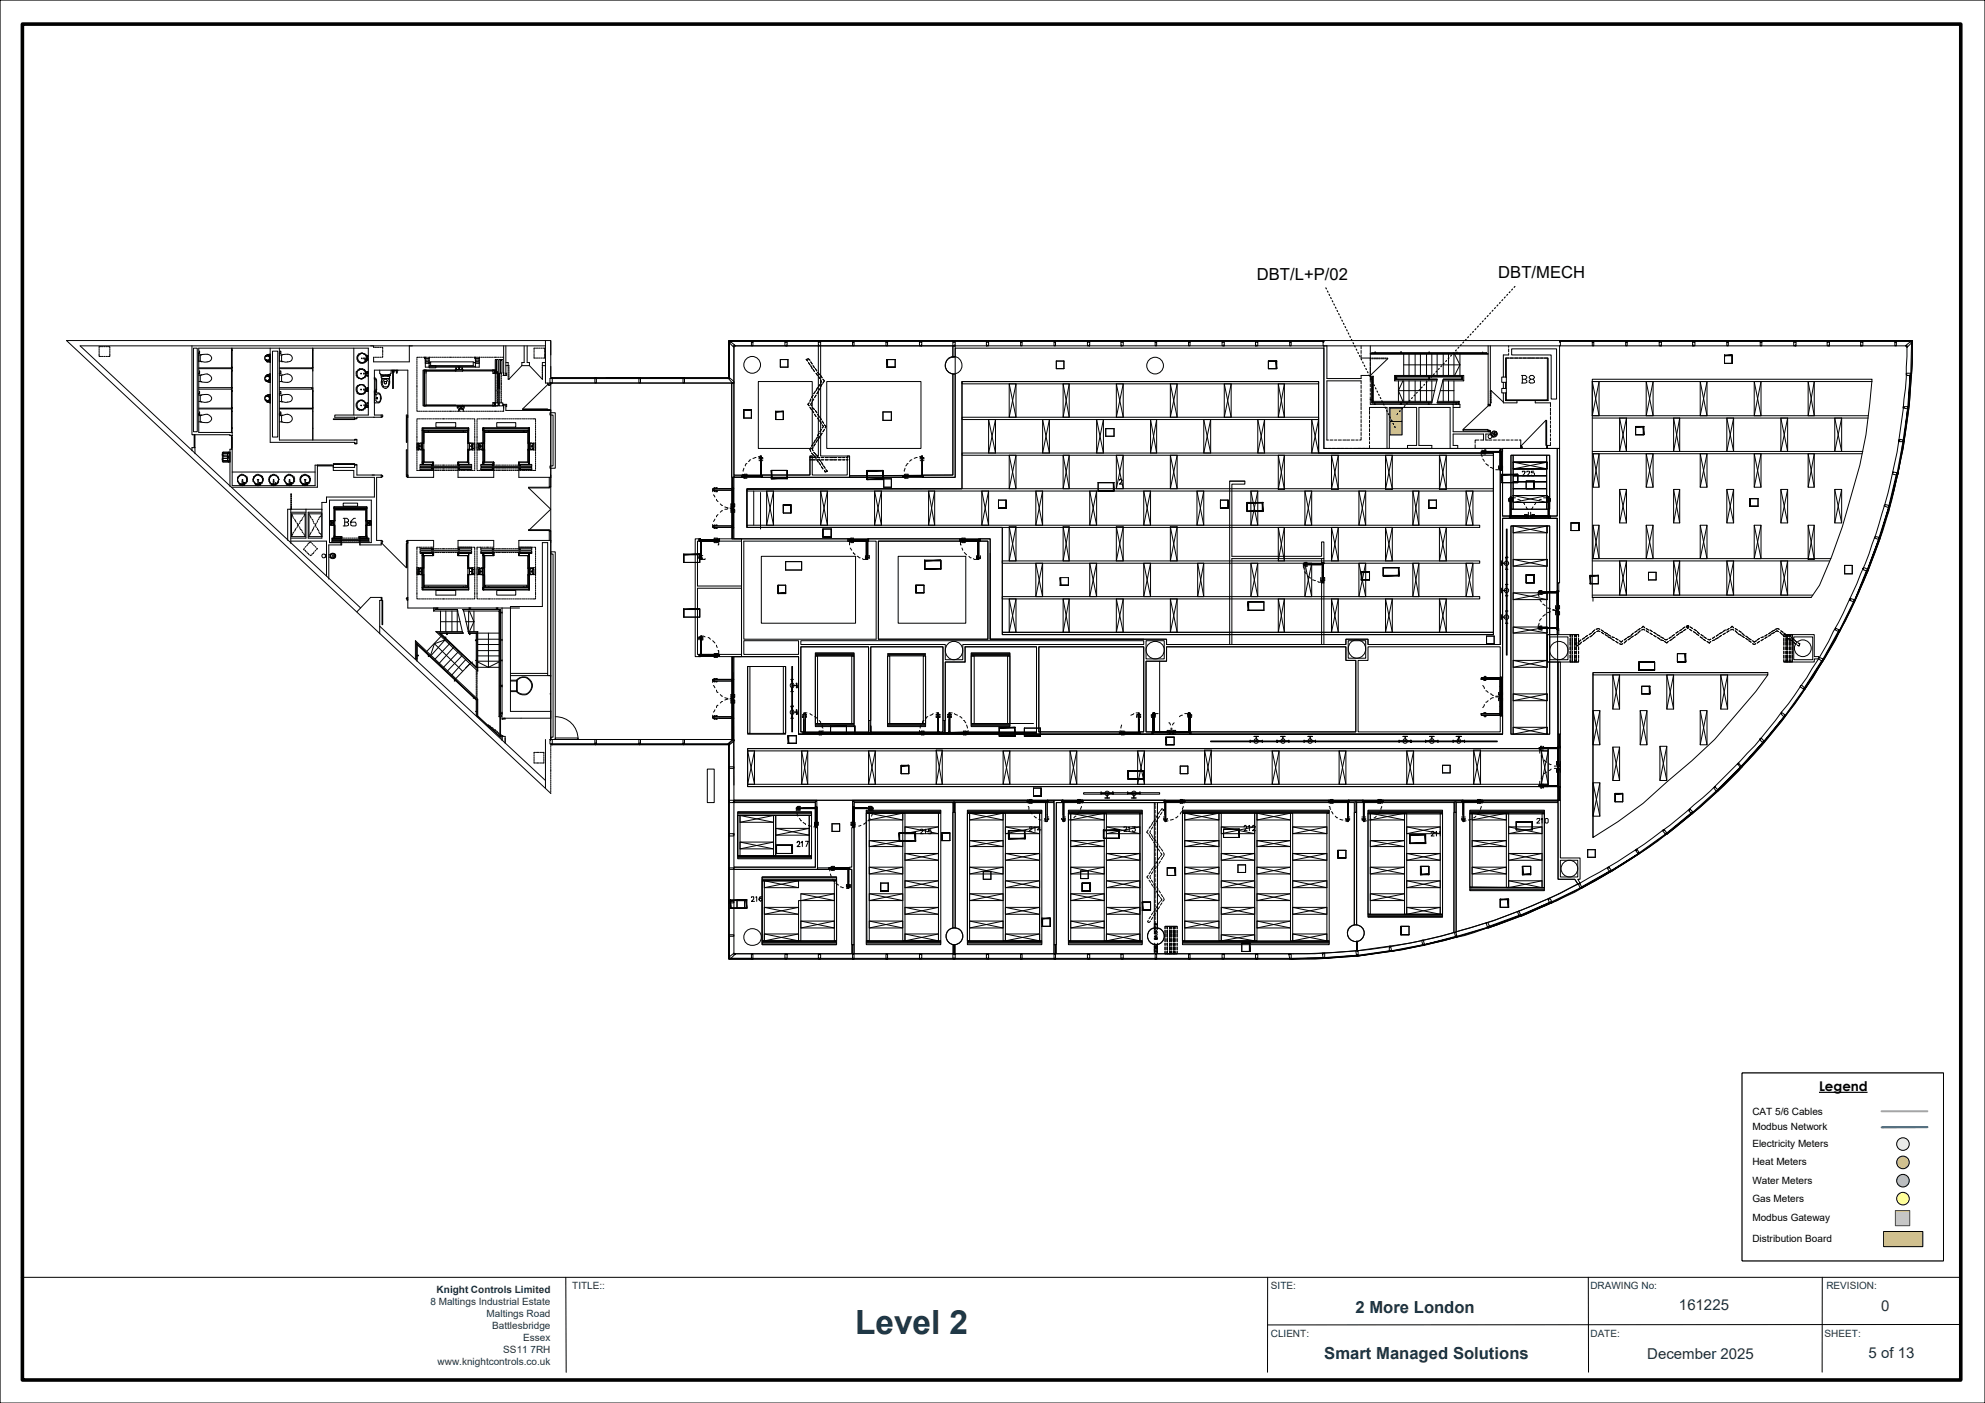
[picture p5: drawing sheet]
<svg xmlns="http://www.w3.org/2000/svg" width="420mm" height="297mm" viewBox="0 0 420 297" stroke-linecap="round" stroke-linejoin="round" font-family="sans-serif">
<defs><g id="words">
<text font-size="7.1" fill="#153446" x="180.9" y="282.3">Level 2</text>
<g font-size="3.5">
<text x="265.9" y="59.2">DBT/L+P/02</text>
<text x="317" y="58.9">DBT/MECH</text>
</g>
<g font-size="3.5" fill="#153446">
<text x="286.8" y="277.8">2 More London</text>
<text x="280.2" y="287.6">Smart Managed Solutions</text>
</g>
<g font-size="3.2" fill="#153446">
<text x="355.2" y="277.3">161225</text>
<text x="398.1" y="277.6">0</text>
<text x="348.5" y="287.7">December 2025</text>
<text x="395.4" y="287.4">5 of 13</text>
</g>
<text font-size="2.8" x="384.9" y="231">Legend</text>
<g font-size="2.1">
<text x="370.8" y="235.9">CAT 5/6 Cables</text>
<text x="370.8" y="239.3">Modbus Network</text>
<text x="370.8" y="242.8">Electricity Meters</text>
<text x="370.8" y="246.6">Heat Meters</text>
<text x="370.8" y="250.5">Water Meters</text>
<text x="370.8" y="254.4">Gas Meters</text>
<text x="370.8" y="258.5">Modbus Gateway</text>
<text x="370.8" y="262.9">Distribution Board</text>
</g>
<g font-size="2.1" fill="#153446">
<text x="92.4" y="273.6">Knight Controls Limited</text>
<text x="121.1" y="272.9">TITLE::</text>
<text x="268.9" y="272.9">SITE:</text>
<text x="336.5" y="272.9">DRAWING No:</text>
<text x="386.4" y="272.9">REVISION:</text>
<text x="91.1" y="276.1">8 Maltings Industrial Estate</text>
<text x="103" y="278.7">Maltings Road</text>
<text x="104.1" y="281.2">Battlesbridge</text>
<text x="106.5" y="286.3">SS11 7RH</text>
<text x="110.7" y="283.8">Essex</text>
<text x="268.9" y="282.9">CLIENT:</text>
<text x="336.5" y="283">DATE:</text>
<text x="386.1" y="283">SHEET:</text>
<text x="92.6" y="288.8">www.knightcontrols.co.uk</text>
</g>
</g></defs>
<path d="M0 0h420v297h-420z" fill="none" stroke="#000" stroke-width=".25"/>
<path d="M4.7 5.1h410.2v287h-410.2z" fill="none" stroke="#000" stroke-width=".76"/>
<path d="M4.5 270.4h410.4M119.7 270.4l.1 20.1M268.2 270.4v20.1M336.1 270.4v20M385.6 270.4l-.1 20M415 280.3l-146.8 .1" fill="none" stroke="#000" stroke-width=".21"/>
<path d="M368.6 227.1h42.6v39.8h-42.6z" fill-rule="evenodd" fill="#fff"/>
<path d="M368.6 227.1h42.6v39.8h-42.6z" fill="none" stroke="#000" stroke-width=".21"/>
<path d="M384.9 231.2h10.2" fill="none" stroke="#000" stroke-width=".25"/>
<path d="M398.1 235.2h9.7" fill="none" stroke="#f0f" stroke-width=".44"/>
<path d="M401 256.2h3.1v3.2h-3.1z" fill-rule="evenodd" fill="#cadaa9"/>
<path d="M401 256.2h3.1v3.2h-3.1z" fill="none" stroke="#50632a" stroke-width=".21"/>
<path d="M398.6 260.7h8.2v3.2h-8.2z" fill-rule="evenodd" fill="#ffc000"/>
<path d="M398.6 260.7h8.2v3.2h-8.2z" fill="none" stroke="#000" stroke-width=".21"/>
<path d="M407.8 238.6h-9.7" fill="none" stroke="#0070c0" stroke-width=".44"/>
<circle cx="402.6" cy="242.2" r="1.33" fill="#ebf1df"/>
<circle cx="402.6" cy="242.2" r="1.33" fill="none" stroke="#000" stroke-width=".21"/>
<circle cx="402.6" cy="246" r="1.33" fill="#ff7c80"/>
<circle cx="402.6" cy="246" r="1.33" fill="none" stroke="#000" stroke-width=".21"/>
<circle cx="402.6" cy="249.9" r="1.33" fill="#8db1e2"/>
<circle cx="402.6" cy="249.9" r="1.33" fill="none" stroke="#000" stroke-width=".21"/>
<circle cx="402.6" cy="253.7" r="1.33" fill="#ff9"/>
<circle cx="402.6" cy="253.7" r="1.33" fill="none" stroke="#000" stroke-width=".21"/>
<path d="M368.6 227.1h42.6v39.8h-42.6z" fill-rule="evenodd" fill="#fff"/>
<path d="M368.6 227.1h42.6v39.8h-42.6z" fill="none" stroke="#000" stroke-width=".21"/>
<path d="M384.9 231.2h10.2" fill="none" stroke="#000" stroke-width=".25"/>
<path d="M398.1 235.2h9.7" fill="none" stroke="#f0f" stroke-width=".44"/>
<path d="M401 256.2h3.1v3.2h-3.1z" fill-rule="evenodd" fill="#cadaa9"/>
<path d="M401 256.2h3.1v3.2h-3.1z" fill="none" stroke="#50632a" stroke-width=".21"/>
<path d="M398.6 260.7h8.2v3.2h-8.2z" fill-rule="evenodd" fill="#ffc000"/>
<path d="M398.6 260.7h8.2v3.2h-8.2z" fill="none" stroke="#000" stroke-width=".21"/>
<path d="M407.8 238.6h-9.7" fill="none" stroke="#0070c0" stroke-width=".44"/>
<circle cx="402.6" cy="242.2" r="1.33" fill="#ebf1df"/>
<circle cx="402.6" cy="242.2" r="1.33" fill="none" stroke="#000" stroke-width=".21"/>
<circle cx="402.6" cy="246" r="1.33" fill="#ff7c80"/>
<circle cx="402.6" cy="246" r="1.33" fill="none" stroke="#000" stroke-width=".21"/>
<circle cx="402.6" cy="249.9" r="1.33" fill="#8db1e2"/>
<circle cx="402.6" cy="249.9" r="1.33" fill="none" stroke="#000" stroke-width=".21"/>
<circle cx="402.6" cy="253.7" r="1.33" fill="#ff9"/>
<g fill="none" stroke="#000" stroke-width=".21">
<path d="M21 74.8v.6h.3M21 73.8v.4M21 74.3v.3M21.3 73.4h-.3v.3M21.5 75.4h.3M21.5 73.4h.3M21.9 75.4h.4M21.9 73.4h.4M22.4 75.4h.4M22.4 73.4h.4M22.9 73.4h.3v.3M23.2 74.8v.6h-.3"/>
<path d="M23.2 73.8v.4M23.2 74.3v.3M40.6 73.2v18.8h8.1v.2h.4M40.9 73.7h.8v17.7h-.8zM42.1 78h6.9v-.1v.4h.1M42.1 74.6v.4M42.1 76.4l.6 .2M42.1 75.1h.6M42.1 74.8h.1M42.1 77.9h7M42.2 74.3v.5zM42.2 78.5v.7h-.1v-.2h.1z"/>
<path d="M42.4 75.1l1.1-.1a.96 .96 0 0 1 1.2 1.1 2.02 2.02 0 0 1-2.3 .3zM42.4 79.5l.3-.1a1.21 1.21 0 0 1 1.4-.2 1.21 1.21 0 0 1 .6 1.2 1.89 1.89 0 0 1-2.3 .4zM42.7 79.3l-.6 .2M49 77.7l.1 .2zM49 73.7l.1 .5M49.1 74.2h-.1v3.5l.1 .2M49.1 78.5v3.6h-7M49.1 74.2v3.7M49.1 78.5h-.1v3.9h-6.9M49.1 73.7v.5M49.1 77.9v.6M56.2 79.6l.5-.1 .3 .1 .1 .4-.1 .4"/>
<path d="M56.2 79.6a.75 .75 0 0 0-.1 .9 .75 .75 0 0 0 .7 .4h.4M56.2 75.4l.6-.1 .2 .1M56.2 75.4l.5-.3 .3 .3M56.4 79.6l-.2 .2a.42 .42 0 0 1 .4-.3 .42 .42 0 0 1 .4 .3v.3M56.4 75.3l-.2 .1M56.5 79.6l.5 .2v.3M56.5 75.3l.5 .3M57 75.9l-.1 .4a.46 .46 0 0 1-.7-.2M57 75.9l-.3 .4-.5-.2M57 75.4l.1 .5-.1 .4-.5 .1-.3-.3M57 75.4v.5M57.2 73.7v19.9h17.8v.3h.5v-.1h-.5"/>
<path d="M57.2 79.2l-.7 .1-.3 .3M57.2 75a.87 .87 0 0 0-1.1 .5 .87 .87 0 0 0 .4 1.1h.7M57.7 74.3h1.1v18.2h-1.1zM59.1 74.8h.3v-.5h-.1v.5M59.1 74.6v.4M59.1 76.4l.6 .2M59.1 75.1h.6M59.1 77.9h6.9v.1h-6.9M59.1 73.7v19.4h15.9M59.3 78.5h.1v.6l-.3 .1 .2-.2zM59.6 75.1l.9-.1a.86 .86 0 0 1 1.3 .6 .86 .86 0 0 1-.9 1h-.7l-.6-.2zM59.6 79.5l.3-.1a1.15 1.15 0 0 1 1.3-.2 1.15 1.15 0 0 1 .6 1.2 1.81 1.81 0 0 1-2.2 .4z"/>
<path d="M59.7 79.3l-.6 .2M66.2 74.2v3.7zM66.2 77.7v.2zM66.2 78.5v3.6zM66.2 73.7v.5v-.2M66.2 77.9v.6v-.2M74.9 73.7v14.2M75.3 78.8v.4M75.3 79.3l.2 .3M75.5 75.6v.3M75.5 76.1l.3 .3M75.5 78.5v.2h-.2"/>
<path d="M75.5 79.8l.2 .2M75.5 78.7v.3M75.5 79.2v.4l.2 .2M75.7 75.1l-.2 .3M75.7 76.4l.6 .5M75.7 75.4v.2M75.7 75.8v.3M75.8 78.2l-.1 .1M75.8 78.3l-.1 .2M75.8 80h.2v.1M76 74.8l-.2 .2M76 75l-.2 .3"/>
<path d="M76 76.6l.3 .1M76.1 78.2l-.1 .1M76.3 78h-.3v.2M76.3 78.2h.3M76.3 79l.2 .2zM76.5 75.8h.1v.1zM76.5 74.6l-.4 .2M76.5 76.9h.3M76.5 76.7h.1M76.5 78h.3M76.6 74.6l.4 .2M76.8 74.8h-.5l-.2 .2"/>
<path d="M76.8 78.2l.2 .1M77 78.2h.1v.1M77 80l-.2 .1M77 80l.3-.4v.4h-.2M77 80l-.4 .1M77.1 74.8l.2 .2h-.3M77.1 76.6l-.3 .1M77.1 78.5l.2 .2M77.3 76.7l-.3 .2M77.3 75.1l.1 .3M77.3 78.8l.1 .4v-.4M77.3 78.3l.1 .4"/>
<path d="M77.3 79.5l.1-.2v.3M77.3 79.5h.5M77.3 79.5l.5 .1M77.4 75.1h.2v.2M77.4 76.4h-.1v.2l.3-.2M77.6 78.7v.1zM77.6 75.8v-.4l.2 .2v.5l-.2 .2M77.6 75.9l-.2 .4M77.6 78.7v.1M77.8 75.3h-.2l.2 .1M77.8 78.7h-.2v.1h.2M77.8 75.3v.1"/>
<path d="M77.8 78.7v.1M77.8 79v.2M77.8 76.1h-.5v.2h.5M77.8 75.3h.1M77.8 75.4h.1M77.8 78.7h.1M77.8 78.8h.1M77.9 75.8h-.9v.1h.9M77.9 76.1h-.1v.2h.1M77.9 79h-.9v.2h.9M77.9 79.5h-.1v.1h.1M78.4 73.2h.6v.3h.2"/>
<path d="M79.2 79.8v.5zM79.4 73.5h.3M79.4 75.6h.3M79.9 73.5h.3M79.9 75.6h.3M80.3 78.3v.7l.4 .3h1.9M80.3 73.5h.4M80.3 75.6h.4M80.5 79.2v.2l.5 .2M80.7 79.3l.3 .2h.9M80.8 73.5h.2v.3M80.8 80l-.1 .9"/>
<path d="M81 75.3v.3h-.2M81 74v.6M81 74.8v.3M81.1 79.5v.1zM81.9 79.5h.2v.1l.5-.1M81.9 79.5v.1M82.1 79.3h.2M82.3 79.3l-.2 .2M82.3 79.3l.3 .2M82.4 80l-.1 .1h-1.5l-.1-.5h1.7v1.3M82.6 79.3v.2M82.6 79.2v.1"/>
<path d="M82.8 78.3v.7l-.5 .3M82.9 78.3h.7v.2h-.7zM83.1 78.5v.3zM83.1 78.7h.1v3.5h-.1zM83.2 78.5v.3h.2v-.3M83.7 78.3h.5v.2h-.5zM83.9 78.5h.1v.5h-.1zM86.6 73.2v3.4h-7.6v-1h.2M88.2 75.9v.4M88.2 76.4v.3M88.2 76.9v.2M88.2 77.2v.3"/>
<path d="M88.2 77.7v.3M88.2 78.2v.3M88.2 78.7v.3M88.2 79.2v.1M88.2 79.5v.3M88.2 80v.3M88.4 75.6h-.2v.2M88.5 75.6h.4M89 75.6h.3M89.5 75.6h.8M89.5 78.3v7.6M89.7 78.5v-.2h.1v.2"/>
<path d="M89.8 75.6v.3h1v-.3M89.8 78.3v7.5M90 76.6h.1zM90 76.6v1.1h11.4v-1.1M90 78.3v.2h.1M90 75.9h.8M90 76.3h.3M90 75.6v1.3h.8v-1.3M90.1 78.5v-.2v7.5M90.1 76.6h.5M90.1 78.5h14.2M90.5 76.3h.3"/>
<path d="M90.5 75.6h.1M90.8 77.4h1.4v.5h-1.4zM90.8 76.6v1.1M90.8 76.7h.3M90.8 75.6h.3M90.8 77.5h9.8M91.1 76.6h9v.8h-9zM91.3 75.6h.3M91.7 75.6h.4M92.2 75.6h.4M92.7 75.6h.2M93 75.6h.4"/>
<path d="M93.5 75.6h.3M94 75.6h.3M94.5 75.6h.3M95 75.6h.6M95.8 75.6h.3M96.3 78.3h.1v.2v-.2zM96.3 75.6h.3M96.4 78.2h1.5zM96.4 78.5h1.5zM96.4 77.9h.2v.3h.1h-.3zM96.4 78.5v-.2h-6.7v7.6h.4M96.7 75.6h.4"/>
<path d="M97.1 77.7v.5h.1v-.5M97.2 75.6h.3M97.7 77.9h.2v.3h-.4h.2zM97.7 75.6h.2M97.9 78.3h.1h-.1v.2zM97.9 78.5v-.2h6.9v.7M98 75.6h.4M98.5 75.6h.3M99 75.6h.3M99.5 75.6h.3M100 75.6h.1M100.3 75.6h.3v1.3h.8v-1.3v.3"/>
<path d="M100.3 76.7h.3M100.4 75.6v.3h1M100.6 76.6h.2zM100.6 76.6v1.1M100.6 75.9h.8M100.6 76.3h.3M100.8 76.6h.5M100.8 75.6h.3M101.1 76.3h.3M101.3 75.6h.3M101.7 75.6h.4M102.2 75.6h.2"/>
<path d="M102.5 75.6h.4M103 75.6h.3M103.5 75.6h.3M104 75.6h.3M104.3 78.5v.5h.5M104.3 78.3h.3v.2M104.3 78.3v.2M104.5 75.6h.6M104.6 78.5v-.2h.2v.2M104.6 79h-.3h.5M104.6 79h.2M104.6 78.5v.5"/>
<path d="M104.8 76.1h.6v9.8h-.6zM105 76.3h.1v2.7h-.1zM105 78.3v.2M105 78.7v.3M105 79.2v.3M105 79.6v.4M105.1 78.7h.2v.3h-.2zM105.3 79h.1v3.2h-.1zM105.3 75.6h.3M105.6 79h.2v3.2h-.2zM105.8 75.6h.3M105.9 76.3h.3v2.7h-.3z"/>
<path d="M105.9 78.7v.3zM106.1 79v.3M106.1 79.5v.3M106.1 80v.3M106.2 75.6h.4M106.4 76.1h-.8v9.8M106.6 73.2v6.3M107 76.7h.5v.7h-.5M107 73.2v6.3M107 79h.2v.5h-.8M107.5 80v.3h.2M107.5 77.5v-.1h.2v.1"/>
<path d="M107.5 77.7v.3M107.5 78.2v.3M107.5 78.7v.3M107.5 79.2v.1M107.5 79.5v.3M107.7 77.7v.3M107.7 78.2v.3M107.7 78.7v.3M107.7 79.2v.1M107.7 79.5v.3M107.7 80v.3M110.4 77.4l-2.7 2.9"/>
<path d="M110.9 73.2v3.5h-.5v.7M111.5 73.2v3.5h.5v.7h-1.6M112 77.4l2.8 2.9M113 75.4v.4h.3M113 74.2v.3M113 74.6v.2M113 75v.3M113.3 73.7h-.3v.3M113.5 75.8h.3M113.5 73.7h.3M113.9 75.8h.4M113.9 73.7h.4"/>
<path d="M114.4 75.8h.4M114.4 73.7h.4M114.8 80v.3zM114.8 77.4v.1M114.8 77.7v.3M114.8 78.2v.3M114.8 78.7v.3M114.8 79.2v.1M114.8 79.5v.3M114.9 73.7h.3v.3M115.2 75.4v.4h-.3M115.2 74.2v.3"/>
<path d="M115.2 74.6v.2M115.2 75v.3M115.4 76.7h-.6v.7h.6M115.4 73.2h-98.4l59.3 55.5M115.4 72.1v9h39.9v-7.9M116.7 80h9.3zM116.7 80h.1v.1h-.1zM116.8 80v.1zM125.9 80h.1v.1h-.1zM125.9 80v.1zM126 80h.2v.1h-.2zM126 80h9.3h-7"/>
<path d="M126.2 80v.1zM135.2 80h.1v.1h-.1zM135.2 80v.1zM135.3 80h.2v.1h-.2zM135.5 80v.1zM135.5 80h9.2h-7.1M144.5 80h.2v.1h-.2zM144.5 80v.1zM144.7 80h9.5zM144.7 80h.1v.1h-.1zM144.8 80v.1zM154 80h.2v.1h-.2z"/>
<path d="M154.2 79.8h.1v.2h-.1zM154.2 72.2l.1 .2h-.1zM154.3 79.8v.3zM154.3 72.2h.2zM154.3 72.4v.2zM154.3 72.4h.3l.9 .6h-.2l.2 .2h.1h-.3M154.3 72.4v7.6l1 .8v.3h-.3l-.8-1h.1h-.3h.2M154.3 72.4v.2l1 .9M154.3 72.1v.1h4.9v-.1M154.5 72.2l.1 .2h-.1zM155.3 73.2h17.8v23.3h-1.7v4h-16.1zM155.3 73.2h248.2a130.1 130.1 0 0 1-22.5 72.1 129.3 129.3 0 0 1-19.2 22.2 137.3 137.3 0 0 1-15.9 12.5 141.9 141.9 0 0 1-17.7 10 130.1 130.1 0 0 1-45.5 11.6l-4.5 .3h-122.9"/>
<path d="M159 72.2h.2v.2h-.2zM159 72.4h.3v.8h-.3zM159.2 72.2h.1v.2v-.2zM159.2 72.1h7v.1h-7zM159.3 72.2h6.8zM165.1 77.7h1.6zM165.1 76.1h1.6zM165.1 76.1v1.6zM166.1 72.2h.1v.2h-.1zM166.1 72.4h.4v.6h-.1v.2h.1h-.4zM166.4 72.2h6.9zM166.4 72.2h.1v.2h-.1z"/>
<path d="M166.4 72.1h6.9v.1h-6.9zM166.7 76.1v1.6zM171.1 76.7l.3 .5M171.4 76.3l-.3-.4-.5 .2 .3 .3M171.5 77.4l.4 .6M171.5 76.6l.4 .5M172 78.2l.3 .5M172 77.4l.3 .5M172.5 78l.3 .5M172.7 79l.3 .5M173 78.8l.5 .5M173.1 72.2h.2z"/>
<path d="M173.1 72.2h.2v.2h-.2zM173.1 72.4h.5v.8h-.5h.2v-.2h-.2zM173.1 79.6l.4 .5M173.5 72.2h6.9zM173.5 72.2h.1v.2h-.1zM173.5 72.2h.1zM173.5 72.1h7.1v.1h-7.1zM173.6 73.2h28v2.4a1.77 1.77 0 0 0-1.6 1.8 1.77 1.77 0 0 0 1.6 1.8v21.3l-21.9 .2v-4.2h-6.1zM173.6 79.5l.4 .5M180.4 72.2v.2v-.2h.2zM180.4 72.4h.3v.8h-.3zM180.6 72.2h.1v.2h-.1z"/>
<path d="M180.6 72.1h7v.1h-7zM180.7 72.2h6.8zM187.5 72.2v.2v-.2h.1zM187.5 72.4h.3v.8h-.3zM187.6 72.2h.2v.2v-.2zM187.6 77.7h1.8zM187.6 76.1h1.8zM187.6 76.1h.2v1.6zM187.6 76.1l.2 1.6h-.2zM187.6 72.1h7.1v.1h-7.1zM187.8 72.2h6.7zM187.8 76.1h1.6z"/>
<path d="M189.4 76.1v1.6zM194.5 72.2h.2v.2h-.2zM194.5 72.4h.5v.6h-.1v.2h.1h-.5zM194.9 72.2h6.9zM194.9 72.2h.1v.2h-.1zM194.9 72.1h6.9v.1h-6.9zM201.6 72.2h.2zM201.6 72.2h.2v.2h-.2zM201.6 72.4h.5v.6h-.2v.2h.2h-.5zM201.6 79.2h.5v21.8h-6.8v-.5h6.3zM201.6 73.2h.5v2.4h-.5zM201.9 72.2h7z"/>
<path d="M201.9 72.2h.2v.2h-.2zM201.9 72.2h.2zM201.9 72.1h7v.1h-7zM208.7 72.2h.2v.2h-.2zM208.7 72.4h.5v.8h-.5h.2v-.2h-.2zM209 72.2h.2v.2h-.2zM209 72.1h7.1v.1h-7.1zM209.2 72.2h6.7zM215.9 72.2v.2v-.2h.2zM215.9 72.4h.4v.8h-.4zM216.1 72.2h.2v.2h-.2zM216.1 72.1h7.1v.1h-7.1z"/>
<path d="M216.3 72.2h6.7zM223 72.2h.2v.2h-.2zM223 72.4h.3v.8h-.3zM223.2 72.2h.1v.2v-.2zM223.2 72.1h7v.1h-7zM223.3 72.2h6.9zM223.5 78h1.6zM223.5 76.4h1.6zM223.5 76.4v1.6zM225.1 76.4v1.6zM230.1 72.2h.1zM230.1 72.2h.1v.2h-.1z"/>
<path d="M230.1 72.4h.5v.6h-.2v.2h.2h-.5zM230.4 72.2h6.9zM230.4 72.2h.2v.2h-.2zM230.4 72.2h.2zM230.4 72.1h6.9v.1h-6.9zM237.2 72.2h.1v.2h-.1zM237.2 72.4h.5v.8h-.5h.1v-.2h-.1zM237.5 72.2h6.9zM237.5 72.2h.2v.2h-.2zM237.5 72.2h.2zM237.5 72.1h7.1v.1h-7.1zM244.4 72.2v.2v-.2h.2z"/>
<path d="M244.4 72.4h.3v.8h-.3zM244.6 72.2h.1v.2h-.1zM244.6 72.1h7v.1h-7zM244.7 72.2h6.8zM251.5 72.2h.1v.2h-.1zM251.5 72.4h.3v.8h-.3zM251.6 72.2h.2v.2v-.2zM251.6 72.1h7.1v.1h-7.1zM251.8 72.2h6.8zM258.6 72.2h.1v.2h-.1zM258.6 72.4h.4v.6h-.1v.2h.1h-.4zM258.9 72.2h6.9z"/>
<path d="M258.9 72.2h.1v.2h-.1zM258.9 72.1h6.9v.1h-6.9zM265.6 72.2h.2zM265.6 72.2h.2v.2h-.2zM265.6 72.4h.5v.8h-.5h.2v-.2h-.2zM266 72.2h6.9zM266 72.2h.1v.2h-.1zM266 72.2h.1zM266 72.1h6.9v.1h-6.9zM268.4 78h1.6zM268.4 78h1.7zM268.4 76.4h1.7z"/>
<path d="M268.4 76.4v1.6zM270 76.4l.1 1.6h-.1zM270 76.4h.1v1.6zM272.9 72.2v.2zM272.9 72.4h.3v.8h-.3zM273 72.2h.2v.2h-.2zM273 72.1h7.1v.1h-7.1zM273.2 72.2h6.7zM279.9 72.2v.2v-.2h.2zM280.1 72.4h-.2v.8h.2v21.7h.6M280.7 73.2v6.9h7.3v-.6h1.9l3.7-3.6M288 75.1v.7h2.1"/>
<path d="M288 73.2v.6M288 74.2v.6M289.9 73.2v6.9M289.9 75.9h.2M290.2 79.8v5.5h6.2M290.2 75.8h.4M290.2 74.8v-.2h24.3v.2M290.2 75.9h.4M290.6 79.6l-.2 .2M290.7 75.8h.4M290.7 75.9h.4M290.9 74.6h.2v.2h-.2z"/>
<path d="M290.9 74.5h.2v.1h-.2zM291.2 75.8h.3M291.2 75.9h.3M291.7 75.8h.3M291.7 75.9h.3M292.2 75.8h.1M292.2 75.9h.1M292.5 75.8h.3M292.5 75.9h.3M293 75.8h.3M293 75.9h.3M293.5 75.8h.1l-.1 .1"/>
<path d="M295.1 79.5l.1 .1M295.2 80h.2v.1h-.2zM295.2 79.6h14.2M295.2 79.6v.4M295.4 80h.2v.1h-.2zM296.4 74.5l.1 .1zM296.4 74.6h.1v.2h-.1zM296.4 74.5h.1l-.1 .1M297 77.2h11.9M297 75v4.5M298.1 75v4.5M299.4 75v4.5"/>
<path d="M300.5 75v4.5M301.8 75v4.5M302.3 80h.2v.3h-.2zM302.3 79.6v.2zM302.3 79.8l.2 .2zM302.3 74.6v.2zM302.3 74.5l.2 .1zM302.9 75v4.5M304.1 75v4.5M305.4 75v4.5M306.5 75v4.5M307.6 75v4.5"/>
<path d="M307.8 75l1.1 2.2M308.3 74.6v.2zM308.3 74.5v.1zM308.9 75v4.5M308.9 77.2l-1.1 2.3M309.2 80h.2v.1h-.2zM309.4 80v.1zM309.4 79.8h-14v.5h8.7M309.4 79.6v.7M309.7 79.5l-.3 .1M313.7 74.6v.2zM313.7 74.5v.1z"/>
<path d="M314.9 74.8h-25v.2h25M314.9 73.2v12.4h.4v-12.4M317.7 79.8h1v1.1h-1zM318.5 79.8v-4h9.1v9h-9.1M319.2 74.8v.3h-1.1v4.7M319.2 75.8h-.5v4M319.2 73.2v.3M319.2 73.8v.7M319.5 75.8h.7M319.8 73.8h9.5v10.7h-1.1v-9.4h-8.4zM320.5 75.8h.6M321.4 75.8h.5"/>
<path d="M321.9 79.5h.8l.4 .3-.4 .5M322.1 79.5v1.6M322.2 75.8h.7M323.2 75.8h.7M324 75.8h.7M325 75.8h.6M326 75.8h.4M326.8 75.8h.6v8.8h-8.7v-1.4M330 72.2h.1v.2h-.1zM330 72.4h.1v.8h-.1v21.7h-2.6v-.6M330 72.1h7v.1h-7zM330.1 72.2h6.8z"/>
<path d="M336.9 72.2v.2v-.2h.1zM336.9 72.4h.3v.8h-.3zM337 72.2h.2v.2h-.2zM337 72.1h7.1v.1h-7.1zM337.2 72.2h6.8zM344 72.2h.1v.2h-.1zM344 72.4h.3v.8h-.3zM344.1 72.2h.2v.2v-.2zM344.1 72.1h7.1v.1h-7.1zM344.3 72.2h6.8zM351.1 72.2h.1v.2h-.1zM351.1 72.4h.4v.6h-.1v.2h.1h-.4z"/>
<path d="M351.4 72.2h6.9zM351.4 72.2h.1v.2h-.1zM351.4 72.1h6.9v.1h-6.9zM358.1 72.2h.2zM358.1 72.2h.2v.2h-.2zM358.1 72.4h.5v.8h-.5h.2v-.2h-.2zM358.4 72.2h7zM358.4 72.2h.2v.2h-.2zM358.4 72.2h.2zM358.4 72.1h7.1v.1h-7.1zM364.9 76.9h1.6zM364.9 75.3l1.6-.2v.2z"/>
<path d="M364.9 75.1h1.6l-1.6 .2zM364.9 75.1v1.8zM365.4 72.2v.2v-.2h.1zM365.4 72.4h.3v.8h-.3zM365.5 72.2h.2v.2h-.2zM365.5 72.1h7.1v.1h-7.1zM365.7 72.2h6.7zM366.5 75.3v1.6zM366.5 75.1v1.8zM372.4 72.2v.2v-.2h.2zM372.4 72.4h.4v.8h-.4zM372.6 72.2h.2v.2v-.2z"/>
<path d="M372.6 72.1h7.1v.1h-7.1zM372.8 72.2h6.7zM379.5 72.2h.2v.2h-.2zM379.5 72.4h.5v.6h-.2v.2h.2h-.5zM379.8 72.2h7zM379.8 72.2h.2v.2h-.2zM379.8 72.1h7v.1h-7zM386.6 72.2h.2zM386.6 72.2h.2v.2h-.2zM386.6 72.4h.5v.6h-.2v.2h.2h-.5zM386.9 72.2h6.9zM386.9 72.2h.2v.2h-.2z"/>
<path d="M386.9 72.2h.2zM386.9 72.1h6.9v.1h-6.9zM393.7 72.2h.1v.2h-.1zM393.7 72.4h.4v.8h-.4h.1v-.2h-.1zM394 72.2h.1v.2h-.1zM394 72.1h7.1v.1h-.2v.2v-.2h.2h-7.1zM394.1 72.2h6.8zM400.9 72.4h.3v.8h-.3zM401.1 72.2h.1v.2h-.1zM401.2 72.2h3.4zM403.3 79h1v.2l-.2 .3h-.6zM403.3 73l.8-.6h.4v.2l-.9 .8h-.1v.1v-.3h-.3h.1z"/>
<path d="M404.1 79.5l.4-.2zM404.1 79.3l-.3 6.9h-.2zM404.3 79v.2h.2h-.2zM404.3 79h.2v.2h-.2zM404.3 79.3h.2v.2h-.2zM404.3 72.2h.2v.2h-.2zM404.3 79.2l-.5 7zM404.5 72.4l-.2 6.8zM404.5 72.4h.1zM404.6 72.2l-.1 7zM404.6 72.2v.2h-.1h.1zM404.6 72.1a125.8 125.8 0 0 1-4.5 33.9 102.1 102.1 0 0 1-6 17.2 130 130 0 0 1-49.2 58.7 130.3 130.3 0 0 1-18 9.8 131.3 131.3 0 0 1-46.3 11.2l-2.3 .1h-124.1v-45.4"/>
<path d="M404.6 72.1h-3.5v.1h3.5M404.6 72.1a127.3 127.3 0 0 1-8.7 46.8l-.8 2.1a142.7 142.7 0 0 1-9 18.3 129.9 129.9 0 0 1-54.7 50.2l-1.9 1.1-2.1 .8a114.4 114.4 0 0 1-19.3 6.9 130.3 130.3 0 0 1-31.5 4.6M404.6 72.1h-250.4v7.9h-37.7M40.6 95.4v-.6h.6v1.2M41.1 92h.1v2.8h-.1zM42.1 86.6h6.9v-.2v.6h.1h-.1v4.5M42.1 85l.6 .1M42.1 87.5v.4h.4M42.1 80.8h.6M42.1 83.7h.6M42.1 89.3h.6M42.2 82.9v.4z"/>
<path d="M42.2 83.3h-.1v.2M42.2 87.5v-.3v.5h-.1M42.4 83.7a1.71 1.71 0 0 1 2.4 .6 1.42 1.42 0 0 1-2.1 .8l-.3-.1zM42.4 88l.3-.1a1.21 1.21 0 0 1 1.4-.1 1.21 1.21 0 0 1 .6 1.1 1.89 1.89 0 0 1-2.3 .4zM42.7 87.9l-.6 .1M47 96.4l.4 .1h.9v.2M47 97.3l.4 .2h.8M47.1 95.7h1.6v2.1h-1.5l-.2-.2zM47.2 95.7v1.6M48 96.7h.3M48.2 97.5h.1v.3M48.2 97h-1l-.2 .2"/>
<path d="M48.2 97v.5M48.2 96.7l.1 .1zM48.2 95.9v1.6M48.3 96.7l-.1 .3M48.3 95.7l-.1 .3h-1l-.2 .2 .4-.3M48.5 95.7v1.9h-1.3v-.1M49 82.1h.1zM49 90.6h.1zM49 86.2l.1 .2zM49 92.2v2.7h.1v-2.7M49.1 82.7h-.1v-.6h.1v8.5h-.1h.1v1.6M49.1 82.7h-.1v3.5l.1 .2h-7"/>
<path d="M49.1 82.7v.2M49.1 91.5h-7v-17.8h35.8v14.2h-7.1v.4h4.2v.4h.5v-.4h5.3l.2-.4h-1.8v-9.6h7.1v22.7M49.1 92.5v2.4M49.1 99.9h17.6M56.2 80.4l.2 .2a.38 .38 0 0 0 .6 0v-.2M56.2 80.4a.57 .57 0 0 0 .8 0M56.2 84l.6-.2 .2 .2M56.2 84l.5-.3 .3 .3M56.4 83.8l-.2 .2M56.5 83.8h.2l.3 .5M57 80.1l-.3 .5-.5-.2M57 80.1v.3"/>
<path d="M57 84.5l-.3 .3-.5-.2M57 84l.1 .5-.1 .4h-.5l-.3-.3M57 84.5l-.1 .3a.46 .46 0 0 1-.7-.2M57 84.3v.2M57 84v.3M57 84.1v.4M57.2 83.5a.87 .87 0 0 0-1.1 .5 .87 .87 0 0 0 .4 1.1l.7 .2M59.1 86.4h6.9v.2h-6.9M59.1 82.1h6.9v.3h-6.9M59.1 85l.6 .1M59.1 87.5v.4h.5M59.1 80.8h.6"/>
<path d="M59.1 83.7h.6M59.1 87.7h.2M59.1 89.3h.6M59.3 83.3v-.4h.1v.4h-.3v.2M59.3 87.2h.1v.5h-.1zM59.6 83.7l.9-.2a.86 .86 0 0 1 1.3 .6 .86 .86 0 0 1-.9 1h-.7l-.6-.1zM59.6 88l.3-.1a1.15 1.15 0 0 1 1.3-.1 1.15 1.15 0 0 1 .6 1.1 1.81 1.81 0 0 1-2.2 .4zM59.7 87.9l-.6 .1M66.2 82.7v3.7zM66.2 86.2v.2zM66.2 90.6v.1M66.2 82.2v-.1v.8v-.2"/>
<path d="M66.2 86.4v6.7M70.5 98.1h4.5v.2h-4.5zM70.5 88.7h4.5v.1h-4.5zM70.5 98.6h-3.3v-.1h3.3v1.1h4.4v1.4h4.3v4.2h-10.1v1.1h-1v7.6h-2.9v-5.5h2.9M75 98.3h.5v.2h-.5zM75 93h.5v.1h-.5zM75 98.5v.4h-4.5M75 88.5h.5M75.3 85.6v.3M75.3 86.1l.4 .3M75.3 82.2v.3M75.3 82.7l.2 .3"/>
<path d="M75.5 85.1l-.2 .3M75.5 86.4l.2 .3M75.5 85.4v.2M75.5 85.8v.3M75.5 81.7l-.2 .4M75.5 83.2l.2 .1M75.5 82.1v.3M75.5 82.5v.2M75.5 82.9l.2 .3M75.5 98.5v2h5.2M75.5 93.1v.7M75.8 84.8l-.1 .2"/>
<path d="M75.8 86.7l.3 .2M75.8 85l-.1 .3M75.8 86.6h.2v.1M75.8 81.6h-.1v.1M75.8 83.3l.3 .2M75.8 81.7l-.1 .2M75.8 83.2l.2 .1M75.8 80.1h.7M76 81.4h.6M76 81.6h.1M76.1 84.8l-.1 .2M76.1 86.7h.4"/>
<path d="M76.1 83.3l.4 .2M76.3 85.8l.2 .1zM76.3 82.4h.2v.1zM76.3 84.6l-.3 .2M76.3 86.9h.3M76.3 84.8h.3M76.3 83.5h.3M76.3 80.3h.3M76.5 84.6l.5 .4M76.5 81.4h.3M76.6 83.3h.4l-.2 .2M76.8 81.6h.2v.1"/>
<path d="M77 84.8l.1 .2M77 86.7h-.2v.2M77 81.4l.1 .2M77 83.2l.3-.2-.2 .3M77 85.8h.9M77.1 85.1l.2 .2M77.1 81.7l.2 .4M77.3 85.4l.1 .4v-.4M77.3 85.1l.1 .2M77.3 86.4v.2h-.2M77.3 86.2l.1-.3v.3M77.3 86.2l-.7 .5"/>
<path d="M77.3 82.2h.1v.2v-.2M77.3 81.7l.1 .4M77.3 82.9l.1-.4v.4M77.3 86.2h.5M77.3 82.9h.5M77.8 85.3h-.2v.1h.2M77.8 82.1h-.2v.1h.2M77.8 85.3h.1M77.8 82.7h-.5v.2M77.8 82.1h.1M77.8 82.1v.1M77.8 82.4v.1"/>
<path d="M77.8 85.3v.1M77.8 85.8v.1h.1M77.8 85.4h.1M77.8 86.1h-.5v.1M77.8 82.2h.1M77.9 86.1h-.1v.1h.1M77.9 82.4h-.9v.1h.9M77.9 82.7h-.1v.2h.1M79.2 82.7v.5zM79.2 83.2h1.1l.2 .5M79.2 82.9h.5v.1h-.5zM79.4 83.3l.1 .2h-.1z"/>
<path d="M79.5 82.5v-1.9l-.3-.6a.56 .56 0 0 1 .5 .6v1.9M79.5 82.4l-.3 .5M79.7 82.4l-.2 .5M79.7 84.2l.2-.1v.2h-.2zM79.7 84.2l.2-.1v.4zM80.5 83.7l-.2-.2a.47 .47 0 0 0-.8 .2v1.1l.2 .2 .3 .1 .5-.3M80.5 83.7l.2 .6-.2 .5M80.5 84.8l-.2 .4-1.1 .1M80.5 83.7v1.1M80.7 87.9v.4M81 80.1a1.2 1.2 0 0 0-.3 1.3 1.2 1.2 0 0 0 1.1 .8l.1-.2a1.29 1.29 0 0 0 .2-1.9M81.3 80.6v.5l.2 .1 .3-.1v-.5"/>
<path d="M81.3 80.9v-.1h.5v.1M82.1 80.8l-.3-.5h-.5a.83 .83 0 0 0-.4 1.1 .83 .83 0 0 0 1.2 .3l.2-.9M86 88.3h.1v5.3h-.1zM86 87.9h.3v.4l-.3-.1zM88.2 93.8h.3l-.1 .1v1h.1v.3h-.3zM88.2 86.7v.3h.2M88.2 99.4v.2h.2M88.2 80.4v.4M88.2 80.9v.3M88.2 81.4v.7M88.2 82.2v.3M88.2 82.7v.3"/>
<path d="M88.2 83.2v.3M88.2 83.7v.3M88.2 84.1v.2M88.2 84.5v.3M88.2 85v.3M88.2 85.4v.4M88.2 85.9v.3M88.2 86.4v.2M88.2 89v.3M88.2 89.5v.3M88.2 89.9v.2M88.2 90.3v.3"/>
<path d="M88.2 90.7v.4M88.2 91.2v.3M88.2 91.7v.3M88.2 92.2v.6M88.2 93v.3M88.2 93.5v.3M88.2 93.9v.4M88.2 94.4v.7M88.2 95.2v.4M88.2 95.7v.3M88.2 96.2v.3M88.2 96.7v.3"/>
<path d="M88.2 97.2v.1M88.2 97.5v.3M88.2 98v.3M88.2 98.5v.3M88.2 98.9v.4M88.4 88.7h-.2v.1M88.5 99.6h3.4M88.5 88.7h.4M88.5 87h.4M88.7 94.3v.3zM88.7 94.4h.5M88.9 94.4v-.5l-.4-.1v1.4h.2l.2-.6"/>
<path d="M88.9 93.8h.4v1.4h-.4v-.1h.3v-1.3zM88.9 99.6v-.7h10.9v.7h.3M89 98.5h2.7zM89 99.3h2.7v.1h-2.7zM89 88.7h.2M89 87h.3M89.3 95.2v3.1h2.4v-.5h-2.4M89.3 91.1h9.9M89.3 88.7h.4M89.5 90.6v.1zM89.5 90.7v.4zM89.5 98.1v.2z"/>
<path d="M89.5 97.8v.3zM89.5 90.7h9.7M89.5 87h.3M89.7 93.8v1.3zM89.7 97.6v.2zM89.7 91.1v.1zM89.7 93.8h-.4v1.4h.4h-.4M89.7 93.8h-.4v1.3h.4v2.7M89.7 85.8l.1 .1M89.7 93.8h-.4v-3.2h9.9v3.2M89.7 91.1v2.7M89.8 91.4h8.9v.1h-8.9z"/>
<path d="M89.8 88.7h.3M90 87h.3M90.1 85.9h14.2M90.1 85.8l-.1 .1M90.1 85.8v.1M90.1 85.8h14.2M90.3 88.7h.3M90.5 87h.1M90.6 91.2v.2M90.8 88.7h.3M90.8 87h.3M91.3 98.5h.4v.1h-.4z"/>
<path d="M91.3 99.1h.4v.2h-.4zM91.3 88.7h.1M91.3 87h.3M91.6 98.1v.2M91.6 97.8v.3zM91.6 98.3h-2.7v.5h10.9v-.5h-2.9M91.6 97.8v.5M91.6 88.7h.3M91.7 99.6v1.4h-5.4M91.7 98.5h.2M91.7 99.3h.2M91.7 87h.4"/>
<path d="M92.1 99.6h.3M92.1 98.5h.3M92.1 99.3h.3M92.1 88.7h.3M92.2 89.5h4.2v.9h-4.2zM92.2 87h.4M92.6 99.6h.3M92.6 98.5h.3M92.6 99.3h.3M92.6 88.7h.3M92.7 87h.2M93 99.6h.4"/>
<path d="M93 98.5h.4M93 99.3h.4M93 88.7h.4M93 87h.4M93.5 99.6h.7M93.5 98.5h.7M93.5 99.3h.7M93.5 88.7h.7M93.5 87h.3M94 87h.3M94.3 99.6h.3M94.3 98.5h.3"/>
<path d="M94.3 99.3h.3M94.3 88.7h.3M94.5 87h.3M94.8 99.6h.3M94.8 98.5h.3M94.8 99.3h.3M94.8 88.7h.3M95 87h.6M95.3 99.6h.3M95.3 98.5h.3M95.3 99.3h.3M95.3 88.7h.3"/>
<path d="M95.8 99.6h.3M95.8 98.5h.3M95.8 99.3h.3M95.8 88.7h.3M95.8 87h.3M96.3 99.6h.1M96.3 98.5h.1M96.3 99.3h.1M96.3 88.7h.1M96.3 87h.3M96.6 99.6h.3v1.4h7.6v-1.4M96.6 99.3h.3"/>
<path d="M96.6 88.7h.3M96.7 86.1h.5h-.3v.3h-.2zM96.7 85.9h1.5v.2h-1.5zM96.9 98.5h2.7zM96.9 99.3h2.7v.1h-2.7zM96.9 98.5h.3v.1h-.3zM96.9 99.1h.3v.2h-.3zM96.9 98.1h.2h-.2v.2h.2h-.2zM96.9 97.8l.2 .3h-.2zM97.1 86.6h.1M97.1 99.6h.3M97.1 86.9h.1"/>
<path d="M97.1 88.7h.3M97.1 86.7h.1M97.2 86.4h.7v.2h-.7zM97.2 87h.3M97.5 86.2v-.1v.5M97.5 99.6h.4M97.5 88.7h.4M97.7 86.6h.3M97.7 87h.2M97.9 86.7h.1zM97.9 86.1h.3v.3v-.3zM98 86.6h-.9v.4h-.4"/>
<path d="M98 99.6h.4M98 86.6v.4h.4M98 91.2v.2M98 88.7h.4M98.5 99.6h.2M98.5 88.7h.2M98.5 87h.3M98.8 91.1l.2 .1zM98.8 99.6h.4M98.8 91.1v.1h-9.1M98.8 88.7h.4M99 93.8v1.3z"/>
<path d="M99 97.6v.2h-.2h.2zM99 93.8h.3v1.4h-.3h.3M99 93.8h.3v1.3h-.3v2.7M99 91.1v2.7M99 93.8h.3M99 87h.3M99.2 90.6v.1zM99.2 90.7v.4zM99.2 98.1v.2zM99.2 97.8v.3zM99.2 95.2v3.1M99.2 97.8h-2.3v.7h-.3"/>
<path d="M99.3 93.8h.5l-.5 .1v1.2h.5v.1h-.5zM99.3 99.6h.3M99.3 88.7h.3M99.5 94.4h.5M99.5 87h.3M99.8 94.4v-.5h.2v-.1v1.4l-.2-.6M99.8 88.7h.3M100 93.8h.4v1.4h-.4v-.3h.3v-1h-.3zM100 94.3v.3zM100 87h.1M100.3 88.7h.1v.1M100.3 87h.3"/>
<path d="M100.4 99.4v.2h-.1M100.4 89v.3M100.4 89.5v.3M100.4 89.9v.2M100.4 90.3v.3M100.4 90.7v.4M100.4 91.2v.3M100.4 91.7v.3M100.4 92.2v.6M100.4 93v.3M100.4 93.5v.3M100.4 93.9v.4"/>
<path d="M100.4 94.4v.7M100.4 95.2v.4M100.4 95.7v.3M100.4 96.2v.3M100.4 96.7v.3M100.4 97.2v.1M100.4 97.5v.3M100.4 98v.3M100.4 98.5v.3M100.4 98.9v.4M100.8 87h.3M100.9 93.8h.5l-.1 .1v1h.1v.3h-.5z"/>
<path d="M100.9 99.4l.2 .2M100.9 89v.3M100.9 89.5v.3M100.9 89.9v.2M100.9 90.3v.3M100.9 90.7v.4M100.9 91.2v.3M100.9 91.7v.3M100.9 92.2v.6M100.9 93v.3M100.9 93.5v.3M100.9 93.9v.4"/>
<path d="M100.9 94.4v.7M100.9 95.2v.4M100.9 95.7v.3M100.9 96.2v.3M100.9 96.7v.3M100.9 97.2v.1M100.9 97.5v.3M100.9 98v.3M100.9 98.5v.3M100.9 98.9v.4M101.1 88.7l-.2 .1M101.3 99.6h.3"/>
<path d="M101.3 88.7h.3M101.3 87h.3M101.4 94.3h.2v.3h-.2zM101.6 93.8h.4l.1 .1v1.2h-.5M101.6 94.4h.3M101.7 98.5h2.8zM101.7 99.3h2.8v.1h-2.8zM101.7 94.4l-.3-.6v1.4v-.3h.2l.1-.3M101.7 93.8h.4v1.4M101.7 95.1v.1h.4M101.7 99.6h.4M101.7 88.7h.4"/>
<path d="M101.7 87h.4M102.1 93.8h.3v-2.7h-.2h9.8h-.1v2.7M102.1 95.2h.3M102.2 90.6v.1h.2h-.2v-.1h.2zM102.2 90.7v.4v-.4h.2zM102.2 98.1h.2h-.2v.2h.2h-.2zM102.2 97.8l.2 .3h-.2zM102.2 99.6h.3M102.2 93.8v-3.2h9.8v3.2M102.2 88.7h.3M102.2 87h.2M102.4 93.8h.1v1.3h-.1z"/>
<path d="M102.4 97.6v.2h.1h-.1zM102.4 93.8h.1zM102.4 95.1h.1zM102.4 91.1v.1v-.1h.1zM102.4 95.2h-.2v3.1h2.3M102.4 95.2h.1h-.4v-1.4h.4h-.3v1.3h.3v2.5h-.1M102.4 95.2v2.6h-.2h2.3v.5M102.4 90.7h9.5M102.4 91.2h9.5M102.5 91.1v2.5h-.1M102.5 87h.4M102.7 91.4h8.8v.1h-8.8z"/>
<path d="M102.7 99.6h.3M102.7 88.7h.3M103 87h.3M103.2 99.6h.6M103.2 88.7h.6M103.3 91.2v.2M103.5 91.2v.2M103.5 87h.3M104 99.6h.3M104 88.7h.3M104 87h.3M104.1 98.5h.4v.1h-.4z"/>
<path d="M104.1 99.1h.4v.2h-.4zM104.3 98.1h.2v.2h-.2h.2v-.2zM104.3 98h.2v-.2v.3h-.2zM104.3 85.8v.1M104.3 85.3h.3v.1M104.3 85.3h.5v.6h-.5M104.3 85.3v.5M104.5 99.6h-2.8v-.7h10.8v.7h-.3M104.5 99.6h.3M104.5 98.5h.3M104.5 99.3h.3M104.5 88.7h.3"/>
<path d="M104.5 87h.6M104.6 85.8v.1h-.3M104.6 85.8v.1h.2v-.1M104.6 85.4v-.1h.2v.1M104.6 85.4v.4M104.8 85.3h.6v.6h-.6zM105 99.6h.3M105 98.5h.3M105 99.3h.3M105 88.7h.3M105 80.1v.2M105 80.4v.4"/>
<path d="M105 80.9v.3M105 81.4v.3M105 81.9v.3M105 82.4v.6M105 83.2v.3M105 83.7v.3M105 84.1v.4M105 84.6v.4M105 85.1v.2M105.1 89.5h4v.9h-4zM105.3 82.2v.3M105.3 82.7v.6"/>
<path d="M105.3 83.5v.3M105.3 84v.3M105.3 84.5v.3M105.3 85v.3M105.3 87h.3M105.4 99.6h.4M105.4 98.5h.4M105.4 99.3h.4M105.4 88.7h.4M105.6 85.3h.8v.6h-.8zM105.8 82.2v.3M105.8 82.7v.6"/>
<path d="M105.8 83.5v.3M105.8 84v.3M105.8 84.5v.3M105.8 85v.3M105.8 87h.3M105.9 99.6h.2M105.9 98.5h.2M105.9 99.3h.2M105.9 88.7h.2M106.1 80.4v.4M106.1 80.9v.7M106.1 81.7v.4"/>
<path d="M106.1 82.2v.3M106.1 82.7v.3M106.1 83.2v.3M106.1 83.7v.1M106.1 84v.3M106.1 84.5v.3M106.1 85v.3M106.2 99.6h.4M106.2 98.5h.4M106.2 99.3h.4M106.2 88.7h.4M106.4 85.6h.8v.5h-.2"/>
<path d="M106.6 85.8h.4v1.1h9.5v14.1v-.5M106.6 85.6v1.4h-.4M106.7 99.6h.3M106.7 98.5h.3M106.7 99.3h.3M106.7 88.7h.3M107.2 99.6h.3M107.2 98.5h.3M107.2 99.3h.3M107.2 88.7h.3M107.7 99.6h.3M107.7 98.5h.3"/>
<path d="M107.7 99.3h.3M107.7 88.7h.3M108.2 99.6h.1M108.2 98.5h.1M108.2 99.3h.1M108.2 88.7h.1M108.5 99.6h.3M108.5 98.5h.3M108.5 99.3h.3M108.5 88.7h.3M109 99.6h.3M109 98.5h.3"/>
<path d="M109 99.3h.3M109 88.7h.3M109.4 99.6h.4v1.4h6.7v2M109.4 99.3h.4M109.4 88.7h.4M109.8 98.5h2.7zM109.8 99.3h2.7v.1h-2.7zM109.8 98.5h.3v.1h-.3zM109.8 99.1h.3v.2h-.3zM109.8 98.1v.2zM109.8 97.8v.3zM109.9 99.6h.3"/>
<path d="M109.9 88.7h.3M110.4 99.6h.2M110.4 88.7h.2M110.6 86.6h5.3v.1h-5.3zM110.7 99.6h.3M110.7 91.2v.2M110.7 88.7h.3M110.9 91.2v.2M111.2 99.6h.3M111.2 88.7h.3M111.7 93.8h.2v1.3h-.2zM111.7 95.1h.2z"/>
<path d="M111.7 93.8h.2zM111.7 91.1l.2 .1zM111.7 91.1v2.5h.2M111.7 99.6h.3M111.7 88.7h.3M111.9 90.6h.1v.1h-.1h.1v-.1zM111.9 90.7h.1v.4v-.4zM111.9 98.1h.1v.2h-.1h.1v-.2zM111.9 98h.1v-.2v.3h-.1zM111.9 97.6v.2h-.2h.2zM111.9 95.2h-.2h.3v-1.4h-.3h.3v1.3h-.3v2.5h.2M111.9 93.8h.1"/>
<path d="M111.9 95.2v2.6h.1h-2.2v.7h-.4M111.9 95.2h.1M112 95.2v3.1h-2.2h2.7v.5h-10.8v-.5h2.8M112 93.8h.5h-.3v1.3h.3v.1h-.5zM112.2 88.7h.3M112.3 94.4h.4M112.5 94.4l.2-.6h.1v1.4h-.1l-.2-.6M112.7 94.3v.3zM112.7 88.7h.6v.1M112.8 93.8h.5v1.4h-.5v-.3h.2v-1h-.2zM113.3 99.4v.2h-.6M113.3 89v.3"/>
<path d="M113.3 89.5v.3M113.3 89.9v.2M113.3 90.3v.3M113.3 90.7v.4M113.3 91.2v.3M113.3 91.7v.3M113.3 92.2v.6M113.3 93v.3M113.3 93.5v.3M113.3 93.9v.4M113.3 94.4v.7M113.3 95.2v.4"/>
<path d="M113.3 95.7v.3M113.3 96.2v.3M113.3 96.7v.3M113.3 97.2v.1M113.3 97.5v.3M113.3 98v.3M113.3 98.5v.3M113.3 98.9v.4M115.9 86.7h.6v.2h-.6zM115.9 81.2h.6v.2l-.5 .2zM115.9 86.9h.5zM115.9 81.1v.1"/>
<path d="M115.9 81.4l-5.3 5.2M116.4 87.4h1.1v11.7h-1.1v-.5h.6v-10.7h-.6zM116.4 81.1h.1M116.5 81.1h38.3v33h2.1v24.9h-2.1v17.5h-38.3zM116.5 81.1v-.2h-.1v-.8h.4v1h-.1M116.5 80.1v-8h-102.4l102.4 95.8v-.1M116.5 81.1v.1M116.8 80.1h9.1zM125.9 80.1h.3v1h-.3zM126.2 80.1h9zM135.2 80.1h.3v1h-.3zM135.5 80.1h9z"/>
<path d="M144.5 80.1h.3v1h-.3zM144.8 80.1h9.4zM154.8 81.1h.5v19.9h-.5zM157.4 88.5h1.6zM157.4 86.9l1.6-.2v.2zM157.4 86.7h1.6l-1.6 .2zM157.4 86.7v1.8zM157.4 99.1l-.2 .6M158 98.1h-.1l-.2 .5M158.8 97.3l-.4 .3M159 86.9v1.6zM159 86.7v1.8z"/>
<path d="M160 96.8l-.7 .2M160.4 80.8h11.5v14.1h-11.5zM160.6 97.5h.2M160.6 96.8h.2M160.6 97v.2M160.8 96.8v.4M160.8 96.8h.1M160.9 96.5h.2v4.2v-4.2h-.2v4.2M160.9 96.5v4.2M160.9 96.7v.3M160.9 96.5l-.5 .2M161.1 96.8h.2"/>
<path d="M161.1 96.7v.3M161.3 96.8v.4M161.3 96.8h.1M161.3 97.5h.1M161.4 97v.2M163.2 99.6h3.3zM163.2 99.6l.1 1.6-.1 .2zM163.2 99.6h.1v1.6zM163.3 99.6h3.2zM164.1 88.8h1.6zM164.1 87.2l1.6-.2v.2zM164.1 87h1.6l-1.6 .2z"/>
<path d="M164.1 87v1.8zM165.7 87.2v1.6zM165.7 87v1.8zM166.5 99.6v1.8zM171.2 85.3l-.3 .3 .3 .3M171.4 86.2l.3 .5M171.4 96.8h.3M171.4 97.3h.3M171.5 84.5l-.1 .5M171.5 94.8l-.1 .3 .1 .5M171.7 85.3l-.2 .3 .2 .3M171.7 95.9l.5 .5"/>
<path d="M171.9 86.9l.3 .5M171.9 86.2l.4 .5M171.9 96.8h.6M171.9 97.3h.6M172 94.8l-.1 .3 .1 .3M172 93.9l-.3 .5M172 83.7l-.3 .4M172.2 84.5l-.3 .5M172.2 95.7l.5 .5M172.3 87.7l.4 .5M172.3 96.5l.4 .5M172.5 93.1l-.3 .7"/>
<path d="M172.5 82.9l-.3 .4M172.5 86.9l.3 .5M172.5 93.9l-.3 .5M172.7 83.7l-.4 .4M172.8 96.4l.3 .4M172.8 96.8h.7M173 92.5l-.3 .5M173 88.5l.3 .5M173 82.1l-.3 .6M173 87.7l.3 .5M173 93.1l-.3 .5M173.1 82.9l-.3 .4"/>
<path d="M173.3 91.7l-.3 .5M173.3 97.2l.3 .4M173.3 98l.3 .5M173.5 89.1l.3 .5M173.5 81.4l-.4 .5M173.5 88.3l.3 .5M173.5 92.3l-.4 .7M173.5 97.3h-.7l.3 .5M173.6 80.4l.2 .4-.2 .3M173.6 82.1l-.3 .4M173.8 90.9l-.3 .5M173.8 97.8l.3 .7"/>
<path d="M173.8 98.8l.3 .5M173.8 96.8h.5M173.8 97.3h.5M174 89.9l.3 .4-.3 .3M174 81.2l-.4 .7M174 89.1l.3 .5M174 91.7l-.4 .5M174.1 80.3l.3 .3-.3 .5M174.3 98.6l.3 .5M174.4 89.9l.4 .4-.2 .3M174.4 90.9l-.3 .5M174.6 96.8h.6"/>
<path d="M174.6 97.3h.6M174.8 99.4l.3 .3-.5 .2-.2-.3M174.9 80.8h20v14.1h-20zM175.6 96.8h.6M175.6 97.3h.6M176.4 96.8h.6M176.4 97.3h.6M177.3 96.8h.7M177.3 97.3h.7M178.3 96.8h.5M178.3 97.3h.5M179.1 96.8h.3"/>
<path d="M179.1 97.3h.3M183.4 99.6h3.4l-3.4 .1zM183.4 99.7l3.4-.1v.1zM183.4 99.6v1.9zM183.4 99.6v1.8zM186.8 99.6v1.9zM186.8 99.7v1.8zM186.8 89h1.8zM186.8 87.2h1.8zM186.8 87.2v1.8zM188.6 87.2v1.8zM191.5 99.1l-.2 .6"/>
<path d="M192.1 98.1h-.1l-.4 .5M192.9 97.3l-.5 .3M194.1 96.8l-.7 .2M194.7 97.5h.2M194.7 96.8h.2M194.7 97v.2M194.9 96.8v.4M194.9 96.8h.1M195 96.5h.2v4.2v-4.2h-.2v4.2M195 96.5v4.2M195 96.7v.3M195 96.5l-.5 .2"/>
<path d="M195.2 96.8h.1M195.2 96.7v.3M195.3 96.8v.4M195.3 96.8h.2M195.3 97.5h.2M195.5 97v.2M203.5 95.9h112.5v.5h-112.5zM203.5 80.8h75.5v.4h-75.5zM203.5 88.3h75.5v.5h-75.5zM209.2 88.8h1.4v7.1h-1.4zM209.2 88.8l1.4 7.1M210.6 88.8l-1.4 7.1"/>
<path d="M213.5 81.2h1.5v7.1h-1.5zM213.5 96.4h1.5v7h-1.5zM213.5 81.2l1.5 7.1M213.5 96.4l1.5 7M215 81.2l-1.5 7.1M215 96.4l-1.5 7M220.6 88.8h1.4v7.1h-1.4zM220.6 88.8l1.4 7.1M222 88.8l-1.4 7.1M224.9 81.2h1.3v7.1h-1.3zM224.9 96.4h1.3v7h-1.3zM224.9 81.2l1.3 7.1"/>
<path d="M224.9 96.4l1.3 7M226.2 81.2l-1.3 7.1M226.2 96.4l-1.3 7M232 88.8h1.5v7.1h-1.5zM232 88.8l1.5 7.1M233.5 88.8l-1.5 7.1M234 92.3h1.7zM234 90.7h1.7zM234 90.7v1.6zM235.7 90.7v1.6zM236.2 81.2h1.5v7.1h-1.5zM236.2 96.4h1.5v7h-1.5z"/>
<path d="M236.2 81.2l1.5 7.1M236.2 96.4l1.5 7M237.7 81.2l-1.5 7.1M237.7 96.4l-1.5 7M243.4 88.8h1.3v7.1h-1.3zM243.4 88.8l1.3 7.1M244.7 88.8l-1.3 7.1M247.6 81.2h1.5v7.1h-1.5zM247.6 96.4h1.5v7h-1.5zM247.6 81.2l1.5 7.1M247.6 96.4l1.5 7M249.1 81.2l-1.5 7.1"/>
<path d="M249.1 96.4l-1.5 7M254.7 88.8h1.5v7.1h-1.5zM254.7 88.8l1.5 7.1M256.2 88.8l-1.5 7.1M259 81.2h1.5v7.1h-1.5zM259 81.2l1.5 7.1M260.5 81.2l-1.5 7.1M266.1 88.8h1.5v7.1h-1.5zM266.1 88.8l1.5 7.1M267.6 88.8l-1.5 7.1M270.5 96.4h1.3v7.2h-1.3zM270.5 81.2h1.3v7.1h-1.3z"/>
<path d="M270.5 96.4l1.3 7.2M270.5 81.2l1.3 7.1M271.8 96.4l-1.3 7.2M271.8 81.2l-1.3 7.1M277.5 88.8h1.5v7.1h-1.5zM277.5 88.8l1.5 7.1M279 88.8l-1.5 7.1M281.1 94.9h.5M281.4 93.1h.6M281.7 96.4h1.5v7.2h-1.5zM281.7 96.4l1.5 7.2M281.9 94.9h.6"/>
<path d="M282.4 93.1h.4M282.8 94.9h.7M283.2 93.1h.6M283.2 96.4l-1.5 7.2M283.6 94.9h.7M284.1 93.1h.7M284.6 94.9h.7M284.9 93.1h.7M285.6 94.9h.5M285.9 93.1h.6M286.4 94.9h.6M286.9 93.1h.4"/>
<path d="M287.2 94.9h2.1M288 92.5v.6h-.3M288 81.2v-.6h-7.3v12.5h.4M288 81.6v.6M288 82.5v.7M288 83.5v.5M288 84.3v.7M288 85.3v.6M288 86.1v.6M288 87v.7M288 88v.5M288 88.8v.7"/>
<path d="M288 89.8v.6M288 90.7v.5M288 91.5v.7M289.8 86.9v-.7h3.7v8.7h.5v-8.7h5.7v8.1h-1.9v.6h5.1v-.6h-2.7v-8.1h6.6v8.7h1.6v-.6h-.9v-2.4h6.4v1.2h-.6M289.8 94.3v.6h-.7M289.8 87v.7M289.8 88v.7M289.8 89v.5M289.8 89.8v.6M289.8 90.7v.7M289.8 91.7v.5M289.8 92.5v.6"/>
<path d="M289.8 93.5v.4M289.9 80.1v.3zM289.9 80.3h.5zM289.9 84.5v.3zM289.9 84.6h.5zM289.9 85v.6h19v.6h-1.4M289.9 80.4v.5M289.9 81.2v.7M289.9 82.2v.7M289.9 83.2v.5M289.9 84v.6M290.2 84.6v.7h.7"/>
<path d="M290.6 85l-.2 .3M290.7 85.6h.4zM290.9 85.3v.3zM293.1 96.4h1.5v7.2h-1.5zM293.1 96.4l1.5 7.2M294.6 96.4l-1.5 7.2M295.2 80.1v.2h7.1M295.2 80.3l-.1 .3M295.9 82.7h7.7M295.9 82.7l.9 2.3M295.9 80.6v4.4M296.2 85.6h.3z"/>
<path d="M296.4 85.3h.1v.3h-.1zM296.5 85.3h6.4M296.8 80.6l-.9 2.1M297 80.6v4.4M298.1 80.6v4.4M299.4 80.6v4.4M300.5 80.6v4.4M301.8 80.6v4.4M302.1 85.6h.4zM302.3 85.3v.3zM302.9 80.6v4.4h-12.3v-5.4h-.7v.2h.5v5.5h12.5M304.1 80.6h-9v-1.1h14.6v1.1h-4.5"/>
<path d="M304.1 80.3h-8.9v-.7h14.2v.7h-4M304.1 80.3l-1.2 5M304.2 85h4.5v.6h-.1v-.3h-4.4M304.6 96.4h1.4v7.2h-1.4zM304.6 96.4l1.4 7.2M304.7 82.7h2.9M305.4 80.3l-1.3 5h4.5l.1-.3M305.4 80.3h4M305.4 80.6v4.4M306 96.4l-1.4 7.2M306.5 80.6v4.4M307.5 85.6v5.8h7.8v.5h-.9v1.2h.5"/>
<path d="M307.6 80.6v4.4M307.9 85.6h.4zM308.1 85.3v.3zM309.4 80.3l.3 .3M309.6 90.9h5.3v.3h-5.3zM312.1 94.1v.8h9.8M312.9 93.1h-.8v.7M313.4 95.6v.1v-.1h3.9v.1h-3.9h3.9v-.1zM313.4 95.7l.2 1M313.6 95.2v.4l.1-.2h.7v-.2h-.3M313.6 96v-.3h.1v.3h.7h-.2M313.7 97.2l.4 .4"/>
<path d="M314.4 98.1l.5 .4v.1M314.9 85.8h.4v.1h-.4zM314.9 91.2h.4v.2h-.4zM314.9 85.6h.4v.2h-.4zM314.9 85.9l-5.3 5M315 91.1l.3 .1h-.4zM315 93.1h.7M315.3 85v.3h.2v-.3M315.3 98.9l.7 .4M315.3 92h.2M315.5 82.7h-.2v.3M315.5 91.9l.3 .6h.2l-.2-.2-.1 .2"/>
<path d="M315.5 82.7v.3M315.5 83.2v.3M315.5 83.7v.1M315.5 84v.3M315.5 84.5v.3M315.5 82.7l2.6 2.4M316 93.1h.6M316 95.9v38.4M316.1 91.7l.2 .3-.3-.1zM316.3 91.4l-.2 .1 .5 .5M316.3 91.5l-.6 .4M316.5 91.4h.1l.2 .5"/>
<path d="M316.5 99.4h.9M316.5 92l-.5 .3M316.9 93.1h.5M317.1 99.1h.3v.2zM317.1 98.6v.5M317.3 95.4l.1 .2M317.3 95.4v.2h.3M317.4 99.4h.2zM317.4 95.6h.2v3.8h-.2v-2.1v2.1h.2v-3.8h-.2v1.7zM317.4 99.6h.5zM317.4 99.4v.2zM317.4 95.2h.5z"/>
<path d="M317.4 95.2v.4zM317.4 95.6h.2zM317.4 95.6h.2v3.8v-3.8zM317.4 95.6v3.8M317.4 99.4v-3.8v3.8h.2M317.4 95.6h.2M317.4 94.9v.3h.5v-.3M317.4 99.4h.2M317.6 99.4h.1zM317.6 95.6h.1zM317.6 95.6v3.8M317.7 82.2h1v1h-1z"/>
<path d="M317.7 99.4h.2zM317.7 95.6h.2zM317.7 98.6h.2v.5l-.3 .2 .1-.2zM317.7 93.1h.7M317.9 99.4v.2zM317.9 95.2v.4zM317.9 94.9h11.6v14.3h-11.6zM318.1 83.2v2.1h2.9v-.5h-2.5v-1.6M318.1 80.9v1.3M318.5 80.9v1.3M318.7 93.1h.7M318.7 80.9v1.3"/>
<path d="M319.7 96.4h8.2v11.4h-8.2zM319.7 96.4h.5v11.4h-.5zM319.7 93.1h.5M320.2 96.4h7v1.4h-7h7v1.5h-7h7v1.4h-7h7v1.3h-7h7v1.4h-7h7v1.5h-7h7v1.4h-7v1.5h7v-1.5h-7zM320.2 97.8h7.2v1.5h-7.2zM320.2 97.8l7.2 1.5M320.5 93.1h.6M321.4 93.1h.4v1.8M321.8 94.3h.1v.3h.2l-.2 .3h-.1zM322.1 80.3h.6l.4 .3v.3l-1.2 .2M322.1 99.9v-.2h.5l.1 .2-.6 .8h.6M323.1 99.9v-.2h.4l.2 .2-.6 .8h.6"/>
<path d="M323.9 80.3l-.4-.3 .4-.5h.4l.4 .5-.4 .3h-.4l-.4 .3v.3l.4 .2 .8-.2v-.3l-.4-.3M324.5 99.7h-.5v.4h.2a.38 .38 0 0 1 .5 .4 .38 .38 0 0 1-.7 .2v-.2M327.1 89h.1v5.3h-.1zM327.1 89l-5.2 5.3M327.2 96.4h.7v11.4h-.7zM327.2 94.3h.2v.6h-.2zM327.4 97.8l-7.2 1.5M327.6 84.8h-2.8v.5h3.2v.8M328 93.6v.7h-.6M328 86.4v.6M328 87.2v.7M328 88.2v.6"/>
<path d="M328 89.1v.5M328 89.9v.7M328 90.9v.6M328 91.9v.4M328 92.7v.6M329.5 94.9h.5v28.5h-.5v-13.7h-1.5v-.5h1.5zM336.9 80.8h1.4v7.2h-1.4zM336.9 80.3h59.2l-1.3 11.7-1.3 6.5-3.7 13-2.2 6.3-2.6 6.1-1.8 2.6h-46.3zM336.9 96h57.1M336.9 88.5h58.4M336.9 95.6h57.2M337 96h1.3v7.1h-1.3z"/>
<path d="M337 96l1.3 7.1M338.3 80.8l-1.4 7.2h58.4M338.3 96l-1.3 7.1M342.7 88.5h1.4v7.1h-1.4zM342.7 88.5l1.4 7.1M344.1 88.5l-1.4 7.1M346.1 92h1.6zM346.1 92h1.7zM346.1 90.4l1.7-.1-.1 .1zM346.1 90.3h1.7l-1.7 .1zM346.1 90.3v1.7zM347.7 90.4l.1 1.6h-.1z"/>
<path d="M347.7 90.4l.1-.1v1.7zM348.3 80.8h1.5v7.2h-1.5zM348.3 96h1.5v7.1h-1.5zM348.3 80.8l1.5 7.2M348.3 96l1.5 7.1M349.8 80.8l-1.5 7.2M349.8 96l-1.5 7.1M354.1 88.5h1.3v7.1h-1.3zM354.1 88.5l1.3 7.1M355.4 88.5l-1.3 7.1M359.7 80.8h1.5v7.2h-1.5zM359.7 96h1.5v7.1h-1.5z"/>
<path d="M359.7 80.8l1.5 7.2M359.7 96l1.5 7.1M361.2 80.8l-1.5 7.2M361.2 96l-1.5 7.1M365.4 88.5h1.4v7.1h-1.4zM365.4 88.5l1.4 7.1M366.8 88.5l-1.4 7.1M371.2 96h1.4v7.1h-1.4zM371.2 80.8h1.4v7.2h-1.4zM371.2 96l1.4 7.1M371.2 80.8l1.4 7.2M372.6 96l-1.4 7.1"/>
<path d="M372.6 80.8l-1.4 7.2M376.8 88.5h1.4v7.1h-1.4zM376.8 88.5l1.4 7.1M378.2 88.5l-1.4 7.1M382.6 96h1.3v7.1h-1.3zM382.6 80.8h1.3v7.2h-1.3zM382.6 96l1.3 7.1M382.6 80.8l1.3 7.2M383.9 96l-1.3 7.1M383.9 80.8l-1.3 7.2M388.2 88.5h1.5v7.1h-1.5zM388.2 88.5l1.5 7.1"/>
<path d="M389.7 88.5l-1.5 7.1M396.1 80.8h-59.2l1.4 7.2M400.4 99.9l.2 .2v-.2l.8 .2v.3l-.2 .1-.8-.1zM401.7 93.1l.2-.1 .1 .1v-.1l.7 .1v.4h-.8v-.2v.2h-.2v-.2h.2v-.2zM402.7 93.5h.1zM402.7 93.1v.2h.1h-.1zM402.7 86.1h.9v.5l-.9-.2v-.2h.1h-.1zM402.7 93.3l-1.3 6.9zM402.7 93.3l-1.1 7.1 1.2-7.1M402.8 93.1v.2zM403.6 86.4l-.8 6.9-.1-.2zM403.6 86.4v.2v-.2h.2z"/>
<path d="M403.6 86.1v.1h.2h-.2zM403.6 86.2l-.8 7.1 1-7.1M403.6 86.4h.2v.2h-.2zM403.8 86.1v.1zM48.7 103v-7.9h.4v7.7h17.6v-4.3h.5v4.6h-18.2M50.3 101.8v.2M50.3 101.5v.3h.1M50.4 101.2h-.1v.5M50.4 102.2l.2 .3M50.4 102l.2 .2M50.7 102.6l.4-.1v.1zM50.7 100.5l-.4 .7"/>
<path d="M50.7 102.5l.4 .1M50.7 102.3v.2h.2M50.9 102.6v.2M51.1 100.5l-.7 .5M51.1 102.5h.3M51.1 102.6v.2M51.2 101.5h.2v.2h-.2zM51.2 101.8h.2v1h-.2zM51.2 100.4l-.3 .1M51.4 100.4l.1 .1h-.3M51.5 102.8v-.2h.2v.2M51.5 102.5h.2v-.2h-.2v.3h-.3"/>
<path d="M51.5 102.2h.2v.4v-.1h.2M51.7 100.5l.3 .2M51.7 100.7h.2M52 100.9l.3 .6v-.3M52 102.2l-.1 .1M52.2 100.9l.1 .1M52.2 102.2l-.2 .1M52.2 101.7v.3M52.3 101.7v.3M53.5 101.4v.3M53.5 101.8l.1 .2M53.6 100.9v.3"/>
<path d="M53.6 101.5v.3M53.8 102.2l.1 .3M53.8 101.2h-.2v.2M53.8 102v.2h.1M53.9 100.7l-.1 .3M53.9 102.3l.4 .2M54.1 102.6v-.1h.2v.1M54.1 102.5l.2 .1M54.1 102.6h.2M54.1 102.6v.2M54.3 102.6v.2M54.4 101.5h.4l-.2 .2z"/>
<path d="M54.4 100.4l-.6 .5M54.4 102.6h.4M54.4 100.5l-.3 .2M54.4 102.5h.2M54.4 102.8h.4M54.6 100.4l.3 .1M54.6 100.5h.2M54.6 101.8v1M54.9 102.8v-.2h.2v.2M54.9 100.7h.3M54.9 102.3h.2M55.1 100.5l.3 .2"/>
<path d="M55.1 102.2h-.2v.4l.3-.1M55.1 102.3v.2h-.3M55.1 102.3v.3M55.2 100.9l.4 .3v.3M55.4 100.9h.2v.1M55.4 102.2h-.2v.1M55.6 102.2l-.2 .1M55.6 101.7v.3l.1-.3M55.7 101.2v.3M56.8 101.4v.3M56.8 101.8l.4 .4M57 100.9l-.2 .3"/>
<path d="M57 102.2l.2 .3M57 101.2v.2M57 101.5v.3M57.3 100.5l-.1 .4M57.3 102.5l.4 .1M57.3 100.7l-.1 .3M57.3 102.3l.2 .2v.3M57.5 102.5v.1zM57.5 102.6v-.1h.2v.1M57.5 102.6h.2M57.7 100.5l-.2 .2M57.7 102.6v.2"/>
<path d="M57.8 101.5l.2 .2zM57.8 101.8h.2v1h-.2zM57.8 100.4l-.3 .1M57.8 102.6h.3M57.8 100.5h.3M58 102.5h-.3v.1h-.2M58 100.4l.3 .1M58.1 102.8v-.2h.2v.2M58.3 102.2v.4l.3-.1M58.3 100.7h.2M58.5 100.5l.1 .2M58.5 102.3l-.4 .2"/>
<path d="M58.6 100.9l.2 .3M58.8 100.9l.1 .1M58.8 102.2h-.2v.1l.3-.1M58.8 102l.1-.3v.3M58.9 101.5v-.3l.2 .3M60.2 101.5v.5M60.4 101.2h-.2l-.1 .5M60.4 102.2l.2 .3M60.4 102l.2 .2M60.6 100.7l-.2 .3M60.7 102.6v-.1h.3v.1M60.7 100.5l-.5 .7"/>
<path d="M60.7 102.5l.3 .1M60.7 102.3l.2 .2M60.7 102.6h.3M60.7 102.6v.2M61 100.5l-.3 .2M61 102.5h.4M61 102.6v.2M61.2 101.5h.2l-.1 .2h-.1zM61.2 101.8h.2v1h-.2zM61.2 100.4l-.3 .1M61.2 102.6h.3M61.4 100.4l.1 .1h-.3"/>
<path d="M61.5 102.8v-.2l.2 .2M61.5 100.7h.3M61.5 102.3h.2l-.2 .2M61.5 107.6v.2h.2v-.2M61.5 114.5h7.6v7.4M61.5 108.4h3.2M61.5 102.6v-.4h.2v.4M61.5 104.7v-.1h.2v.1M61.5 104.9v.3M61.5 105.4v.3M61.5 105.9v.1M61.5 106.2v.3"/>
<path d="M61.5 106.7v.3M61.5 107.2v.3M61.5 107.8v7.2M61.7 100.5l.3 .2M61.7 108.8h2.9v4.8M61.7 108.8v4.8h2.9M61.7 104.9v.3M61.7 105.4v.3M61.7 105.9v.1M61.7 106.2v.3M61.7 106.7v.3M61.7 107.2v.3"/>
<path d="M61.7 108.8l.1 .1M61.8 102.5l-.3 .1M61.8 109.1l.2 .3M61.8 113.4l-.1 .2M62 100.9l.2 .6M62 102.2l-.2 .1M62 109.6l.2 .1M62 112.9l-.2 .3M62.2 100.9l.1 .1M62.2 102.2l-.2 .1M62.2 101.7v.3M62.2 112.6l-.2 .2"/>
<path d="M62.3 101.2v.3M62.3 101.7v.3M62.3 109.9l.3 .6M62.6 111.8l-.3 .6M62.8 110.7l.2 .1M63 111l.1 .3M63 111.5l-.2 .1M63.1 111l-.1 .3M63.3 111.5l.2 .1M63.5 101.4v.3M63.5 101.8l.3 .4M63.5 111.8l.1 .3"/>
<path d="M63.5 110.7l-.2 .1M63.6 100.9l-.1 .3M63.6 102.2h.2l.1 .3M63.6 101.2v.2M63.6 101.5v.3M63.6 110.2l-.1 .3M63.8 112.1l.1 .3M63.9 102.3l.4 .2v.1h-.2M63.9 100.5l-.1 .4M63.9 100.7l-.1 .3M63.9 112.6l.2 .2M63.9 109.9l-.1 .3"/>
<path d="M64.1 102.6v-.1h.2v.1M64.1 102.6h.2M64.1 109.6l-.2 .1M64.3 102.5v.1zM64.3 102.6l-.2-.1v.3M64.3 102.6v.2M64.3 112.9l.1 .3M64.4 101.5h.3l-.1 .2zM64.4 100.4l-.3 .1M64.4 102.6h.3M64.4 102.5h.2M64.4 113.4l.2 .2"/>
<path d="M64.4 109.1l-.1 .3M64.4 116l-.1 .3 .1 .2M64.6 100.4l.3 .1M64.6 101.8v1M64.6 108.8l-.2 .1M64.6 116.5l.1 .3M64.7 100.5h-.4l-.2 .2M64.7 107.8v6.1h-3.2M64.7 115.7l-.1 .1M64.9 102.8v-.2h.2v.2M64.9 100.7h.3M64.9 102.3h.2"/>
<path d="M64.9 116.8l.2 .3M65.1 100.5l.3 .2M65.1 102.2h-.2v.4l.3-.1M65.1 102.3l-.4 .2M65.1 102.3v.3M65.1 115.3l-.2 .2M65.2 100.9l.2 .3M65.2 117.1l.2 .3M65.4 100.9h.1v.1M65.4 102.2h-.2v.1M65.4 114.9l.3-.2 .2 .2M65.4 115l-.3 .2"/>
<path d="M65.5 102.2l-.1 .1M65.5 101.2v.3M65.5 101.7l-.1 .3M65.5 109.1l.4 .6M65.5 117.4l.2 .2 .3-.2M65.7 101.2v.3M65.7 101.7l-.2 .3M65.9 112.6l-.4 .6M66 109.9l.2 .1M66 115l.2 .2M66.2 110.2l.1 .3M66.3 110.7l.2 .1"/>
<path d="M66.3 115.3l.2 .2M66.3 111.8l-.3 .6M66.3 117.1l-.3 .2M66.5 111.5l-.2 .1M66.5 116.8l-.2 .2M66.7 111l.1 .3M66.7 115.7l.1 .1M66.8 111.5l.2 .1M66.8 111l-.1 .3M66.8 116.5l-.1 .1M67 110.7l-.2 .1M67 116l.2 .1-.2 .2"/>
<path d="M67.2 110.2v.3M67.2 111.8v.3M67.3 112.1l.2 .3M67.5 112.6l.1 .3M67.5 109.9l-.2 .1M67.6 109.4l-.1 .3M67.8 112.9l.2 .3M68 108.9l.1-.1h-2.7v4.8h2.7l-.1-.2M68 109.1l-.2 .3M68.1 107.8h-7.2v6.6M68.8 117.4h.3M68.8 117.9h.3"/>
<path d="M69.6 117.4h.3M69.6 117.9h.3M69.7 105.9h8.9v9h-8.9zM69.7 110.2h.3v.2h-.1v.6h.1v.2h-.3zM69.7 114.9h2.6v.4h-2.7v7.3M69.9 117.3v.8M70 117.4h.8M70 117.9h.8M70.2 110.7v-.5h-.2v1h.2v-.4M70.2 110.5v.3zM70.2 110.7h.3M70.4 117.6l.1 .1z"/>
<path d="M70.4 113.9h1.9v.2h-1.9zM70.4 114.5h1.9zM70.5 110.4l-.3-.2h.3v1M70.5 111.2h-.3h.6M70.5 110.4v.8M70.7 107.3v.2zM70.7 107.5v.1zM70.7 113.7v.2zM70.7 113.6v.1zM70.7 107.3h6.9v.3h-6.9M70.7 113.4v.2h1.6v.3h-2.1v.3h7.9v-.3h-2.1v-.3h1.6v-.2M70.7 111.2v2.7h1.7"/>
<path d="M70.7 107.3v2.9M70.7 117.4v.5M70.7 107.5h6.9M70.7 107.3h6.9v2.9M70.8 110.2v1zM70.8 113.4v.2zM70.8 110.2v.2zM70.8 107.6v.2zM70.8 110.2h-.3v1h.3M70.8 110.2h-.1v1h.1M70.8 110.2h-.3v.2M70.8 107.8h6.6"/>
<path d="M70.8 107.6v2.6M70.8 111.2v2.4M71 107.8h6.3v.2h-6.3zM71 117.4v.5M72 114.1h.3zM72 114.4h.3v.1h-.3zM72.1 113.7h.2v.2h-.2h.2v-.2zM72.1 113.7h.2v-.1v.1zM72.1 114.9v.4M72.3 114.7h-2.1v-.3h7.9v.3h-2.1M72.3 114.5h.1M72.6 106.5h3.1v.7h-3.1z"/>
<path d="M72.6 109.7h.8l.3 .3v.4l-.3 .1M72.6 114.5h.3M72.6 113.9h.3M72.9 110.5h.5l.3 .3v.4l-1.1 .1M72.9 109.7v1.6M73.1 114.5h.3M73.1 113.9h.3M73.6 114.5h.3M73.6 113.9h.3M74.1 114.5h.1M74.1 113.9h.1M74.4 114.5h.3"/>
<path d="M74.4 113.9h.3M74.9 114.5h.3M74.9 113.9h.3M75.2 109.7h-.3l-.7 .7v.8l1 .1 .1-.1-.1-.7h-1M75.3 114.5h.4M75.3 113.9h.4M75.8 114.5h.2M76 113.9h1.9v.2h-1.9zM76 114.5h1.9zM76 114.1h.3zM76 114.4h.3v.1h-.3zM76 113.7h.1h-.1v.2h.1h-.1z"/>
<path d="M76 113.6l.1 .1zM76.1 114.9v.4zM77.4 113.4v.2zM77.4 110.2v.2zM77.4 107.6v.2zM77.4 110.2v1M77.4 110.2h.4v1h-.4M77.4 110.2h.2v1h-.2M77.4 110.2h.4v.2M77.4 111.2h.7h-.3M77.4 107.6v6M77.6 107.3v.2z"/>
<path d="M77.6 107.5v.1zM77.6 113.7v.2zM77.6 113.6v.1zM77.6 111.2v2.7h-1.8M77.8 110.4l.3-.2h-.3v1M77.8 110.4v.8M77.8 110.7h.3M78.1 110.7v-.5h.1v1h-.1v-.4M78.1 110.5v.3zM78.2 110.2h.4v1h-.4v-.2h.2v-.6h-.2zM80.7 100.5l.3 .2-.2 .3h-.1M80.7 114.4l.3 .1-.2 .5h-.1"/>
<path d="M80.7 101h-1v13.4h1M80.7 114.4v.9h-4.6M80.7 100.5v.5M80.8 115l5.2 5.2M86 115h.1v5.2h-.1zM86 114.5l.3-.1v.6h-.2zM86.1 114.4h5.6v1.4h-.8M86.3 100.5v.5zM86.3 100.5h-.3v-5.3h.1v5.5l-.1 .2 .3 .1M86.3 114.4v14.3h23.6M88.2 116.6v.4M88.2 117.1v.3"/>
<path d="M88.2 117.6v.3M88.2 118.1v.3M88.2 118.6v.1M88.2 118.9v.3M88.2 119.4v.3M88.2 119.9v.3M88.5 115.8h-.3v.7M88.7 115.8h.2v.7h10.9v-.7h-2.9M89 115.8h.3M89.3 117.1v4.5h-.4h.3v-1.3h-.3v-.1h.8v-2.6v.2M89.5 117.1v.3zM89.5 117.4v.2z"/>
<path d="M89.5 115.8h.3M90 115.8h.3M90.5 115.8h.3M91.3 116.8h.4v.2h-.4zM91.3 116.1h.4v.2h-.4zM91.6 117.1v.3zM91.6 117.4v.2zM91.6 117.1v.5M91.7 117h-2.7v.1h2.7h-2.8v-.5h10.9v.5h-2.9M91.7 116.1h-2.7h2.9M91.7 117v.6h-2.4M91.7 117h.2"/>
<path d="M92.1 117h.3M92.1 116.1h.3M92.6 117h.3M92.6 116.1h.3M93 117h.4M93 116.1h.4M93.5 117h.7M93.5 116.1h.7M94.3 117h.3M94.3 116.1h.3M94.8 117h.3M94.8 116.1h.3"/>
<path d="M95.3 117h.3M95.3 116.1h.3M95.8 117h.3M95.8 116.1h.3M96.3 117h.1M96.3 116.1h.1M96.6 117h3v.1h-2.7v-.1M96.6 116.1h.3M96.9 116.8h.3v.2h-.3zM96.9 116.1h.3v.2h-.3zM96.9 117.1l.2 .3h-.2v-.3h.2zM96.9 117.4v.2v-.2h.2z"/>
<path d="M96.9 116.1h2.7zM96.9 115.8v-1.4h7.6v1.4h-.4M96.9 117.1h2.3v3.1M96.9 117.1v.5h2.3M96.9 115.8h.3M97.4 115.8h.3M97.9 115.8h.3M98.4 115.8h.3M98.8 117.6l.2 .2zM98.8 115.8h.2M99 117.6v2.7M99.2 117.1v.3z"/>
<path d="M99.2 117.4v.2zM99.2 115.8h.3M99.6 115.8h.4M100.1 115.8h.3v.7M100.4 116.6v.4M100.4 117.1v.3M100.4 117.6v.3M100.4 118.1v.3M100.4 118.6v.1M100.4 118.9v.3M100.4 119.4v.3M100.4 119.9v.3"/>
<path d="M100.9 116.6v.4M100.9 117.1v.3M100.9 117.6v.3M100.9 118.1v.3M100.9 118.6v.1M100.9 118.9v.3M100.9 119.4v.3M100.9 119.9v.3M101.3 115.8h-.4v.7M101.4 115.8h.3v.7h10.8v-.7h-2.7M101.7 117h2.8v.1h-2.8zM101.7 116.1h2.8z"/>
<path d="M101.9 115.8h.3M102.2 117.1l.2 .3h-.2v-.3h.2zM102.2 117.4v.2v-.2h.2zM102.4 117.6v.2v-.2h.1zM102.4 117.8h.1v2.4h-.1M102.4 115.8h.3M102.9 115.8h.6M103.7 115.8h.3M104.1 116.8h.4v.2h-.4zM104.1 116.1h.4v.2h-.4zM104.3 117.1h.2v.3h-.2v-.1h.2v-.2zM104.3 117.4h.2v.2v-.2z"/>
<path d="M104.5 117.1v.5h-2.3h.2v2.6M104.5 117.1h-2.8v-.5h10.8v.5h-2.7M104.5 117h.3M104.5 116.1h.3M104.5 117.1h-2.3v3.1M105 117h.3M105 116.1h.3M105.4 117h.4M105.4 116.1h.4M105.9 117h.2M105.9 116.1h.2M106.2 117h.4"/>
<path d="M106.2 116.1h.4M106.7 117h.3M106.7 116.1h.3M107.2 117h.3M107.2 116.1h.3M107.7 117h.3M107.7 116.1h.3M108.2 117h.1M108.2 116.1h.1M108.5 117h.3M108.5 116.1h.3M109 117h.3"/>
<path d="M109 116.1h.3M109.4 117h.4M109.4 116.1h.4M109.8 117h2.7v.1h-2.7zM109.8 116.8h.3v.2h-.3zM109.8 116.1h.3v.2h-.3zM109.8 117.1v.3zM109.8 117.4v.2zM109.8 116.1h2.7zM109.8 117.1v.5h2.2h-.1v2.7h.1M109.8 117.1h2.2v3.1M109.8 115.8h.3"/>
<path d="M110.2 115.8h.4M110.7 115.8h.2M111 115.8h.4M111.5 115.8h.4M111.7 117.6l.2 .2zM111.9 117.1h.1v.3h-.1l.1-.3zM111.9 117.4h.1v.2v-.2zM111.9 117.8h-.2v2.4h.2M111.9 103.3l4.6 4.5-4.6 4.5M111.9 103.1h4.3v.2h-4.3zM111.9 112.1h4.3v.2h-4.3zM112 115.8h.3"/>
<path d="M112.5 115.8h.3M113 115.8h.3v.7M113.3 116.6v.4M113.3 117.1v.3M113.3 117.6v.3M113.3 118.1v.3M113.3 118.6v.1M113.3 118.9v.3M113.3 119.4v.3M113.3 119.9v.3M116.2 103h.3v.1h-.3zM116.2 112.3h.3v.1h-.3z"/>
<path d="M116.2 101v2M116.2 112.4v2M116.5 116.8h1v39.7h-1v-.5h.5v-38.7h-.5zM116.5 114.4h-6.7v1.4M116.5 112.4v44.1M144.7 117.3h3.3l-3.3 .1zM144.7 117.4l3.3-.1v.1zM144.7 119h3.3zM144.7 117.3v1.7zM147.9 114.1v.4zM147.9 114.5h.1zM147.9 114.1h.1z"/>
<path d="M147.9 118.1h.3v.1h-.3zM147.9 117.6v.5M148 114.2h.2zM148 114.2v.2zM148 114.1h.2v.1v-.1zM148 114.2v.3zM148 114.5h.2zM148 117.3v1.7zM148 117.4v1.6zM148 114.4v.1M148 114.5h.2M148 114.2v.3"/>
<path d="M148.2 114.4h3.9zM148.2 114.2v.3zM148.2 114.2h3.9h-3.9v.3h3.9v-.3v.3h-3.9zM148.2 114.5v3.9h.2h-.2v-3.9h.2v3.9v-3.9zM148.2 114.4h3.7M148.2 114.4v.1M148.5 117.9l-.1 .3h.3M148.5 117.6h.2M149.2 118.2v.2h-.8M150.8 103.6v-.2h4h-4v.4h4h-4v.3M150.8 111v.3M150.9 104.7l.4 .5"/>
<path d="M150.9 103.4h.4M150.9 103.8h.4M150.9 111.6h.4M150.9 111.3h.4M151.1 114.7h.6v-.2h.2l-.2 .4h-.6zM151.1 113.9h.6l.2 .3h-.2v-.1h-.6zM151.1 103.3v.1zM151.1 103.3h.2zM151.1 103.9h.2M151.1 103.8v.1zM151.1 103.9l.2 .2M151.1 111.6v.2z"/>
<path d="M151.1 111.8h.2zM151.1 111.2h.2M151.1 111.2v.1zM151.3 109.9l-.4 .5M151.4 103.9h.3v.2h-.3M151.4 103.3h.3M151.4 111.2h.3M151.4 111.8h.3M151.6 105.7l.3 .5M151.9 108.9l-.3 .5M152.1 114.2v.3zM152.1 114.2v.3h.1h-.1z"/>
<path d="M152.1 114.1v.1zM152.1 114.1h.1zM152.1 114.2v.2zM152.1 114.5v.8h-.2M152.2 114.1v.4zM152.4 106.7l.5 .3M152.9 108.1l-.5 .3M153.4 107.3l.6 .2M154 107.6l-.2 .2h-.4M154.5 107.6h.6M154.5 107.5l.5 .1M154.6 106.7h.2v.6h-.1z"/>
<path d="M154.8 103.4h.2zM154.8 111.6h.2zM154.8 111.5v-.2h-4v.3h4h-4v-.3h4v.3M154.8 111.6h.2M154.8 107.3h.2M154.8 111.6h.3M155 111.8h.1v2.3h-.1zM155 103.6v3.9zM155 103.6v4h.1v-4v4h-.1zM155 107.5h.1zM155 103.6h.1zM155 103.4h.1v.2v-.2h-.1v.2z"/>
<path d="M155 107.6v3.9zM155 107.6v3.9v-3.9h.1v3.9v-3.9zM155 107.6h.1zM155 111.5h.1zM155 111.5v.1h.1v-.1v.1h-.1zM155 101h.1v2.3h-.1zM155 107.5h.1M155 107.2v.3M155 103.4v-.1h.1v.1M155 103.4h.3M155 103.4h.1M155 111.6l.1 .2v-.3v.1"/>
<path d="M155 107.6h.1M155 107.8h-.3l-.1 .6h.2v-.4h.2M155 107.8v.2M155 111.6v.2h.1v-.2M155 111.6h.3M155 111.6h.1M155 103.4l.1-.1v.3zM155 103.3v.3M155 107.5v.1M155 111.5v.3M155 107.5l.1 .1M155.1 103.6v3.9z"/>
<path d="M155.1 107.6v3.9zM155.1 107.2v.3M155.1 107.8v.2M155.1 107.8l.4 .2v.4h-.2v-.4h-.2M155.1 107.3h.2M155.1 107.5v.1M155.1 103.4h-.3v.2M155.3 100.7h1.6v.3h-1.6zM155.3 101h46.8v-27.3h78v21.2h37.3v41.5h-28v-1.1h-4.6v1.1h-38v-1.1h-37.3v-21.2h-54.2zM155.3 106.7h.2v.5l-.2 .1zM157.1 100.7h4h-4v.2h4h-4zM157.1 100.9h.1"/>
<path d="M157.1 100.7h-.2v.3h.2M157.1 100.7v.3M157.1 100.7v.2M157.1 100.9v.1M157.1 100.7h.3M157.1 100.7l-.2 .2h.3M157.1 100.4v.6M157.1 100.9l-.2 .1M157.2 100.7h3.9zM157.2 100.9h3.9zM157.2 100.7v.2zM157.2 100.7l.1-.2 .7-.1v.1h-.6v.2"/>
<path d="M157.2 100.7h.2M157.2 101l.3 .2M157.2 100.9v.1M157.2 100.7l-.1 .2M157.4 100.9v.1h-.2M157.5 101.2h.5M158 103.4h45.5v-22.6h75.5v15.1h37v38.4h-103.9v-22.7h-54.1zM158 111.2h155.1v.4h-155.1zM158 103.4h158v.5h-158zM158 103.6l45.5-.2v-22.6h75.5v15.1h37v37.9h-103.9v-22.2h-54.1zM158 103.9v7.3M159.5 103.9v7.3"/>
<path d="M160.9 100.7h.4M160.9 104.3v7.7M161.1 100.7v.2zM161.1 117.8h19.9v14.1h-19.9zM161.1 100.9h.2M161.1 100.9v.1h.2M161.1 101h.2M161.3 100.5h10.1v-4h.5v4h7.4v-4h.4v4.5h-18.4zM161.3 100.7h-.2v.2M161.3 100.7v.3M161.3 100.7h-.2v.2h.2M161.3 100.9v.1"/>
<path d="M162.2 103.9h1.5v7.3h-1.5zM162.2 103.9l1.5 7.3M163.2 101.4l3.3-.2v.2zM163.3 101.2h3.2l-3.3 .2zM163.7 103.9l-1.5 7.3M165.7 108.6h1.6zM165.7 107l1.6-.2v.2zM165.7 106.8h1.6l-1.6 .2zM165.7 106.8v1.8zM166.2 118.9h3.4zM166.2 118.9v1.8zM167.3 107v1.6z"/>
<path d="M167.3 106.8v1.8zM169.6 118.9v1.8zM173.6 103.9h1.5v7.3h-1.5zM173.6 103.9l1.5 7.3M174.1 113.6h1.8l-1.8 .1zM174.1 113.7l1.8-.1v.1zM174.1 112h1.8zM174.1 112v1.6zM174.1 112v1.7zM175.1 103.9l-1.5 7.3M175.9 112v1.7zM179.4 114.1v.4z"/>
<path d="M179.4 114.5h.3v-.3v.3zM179.4 114.1h.3zM179.6 114.2h.1M179.7 100.7h11.3v.3h-11.3zM179.7 114.2v.2zM179.7 114.2v.3zM179.7 114.4h3.9zM179.7 114.1v.1zM179.7 114.2h3.9v.3v-.3zM179.7 114.2v.3h3.9h-3.9zM179.7 114.4h3.7M179.7 114.5v.8"/>
<path d="M179.9 116l.3 .5M179.9 114l.7-.1v.2h-.5v.1h-.2zM180.1 114.7v-.2h-.2v.2h.7v.2h-.5M180.6 117l.3 .4M181.4 117.8l.6 .3M182.5 118.2l.1 .2h.7M183.1 118.1h.2v.1h-.2zM183.1 117.6v.5M183.3 114.5h.3v3.9h-.3h.3v-3.9h-.3v3.9zM183.4 101.5l3.4-.1v.1zM183.4 101.4h3.4l-3.4 .1zM183.6 114.2v.2z"/>
<path d="M183.6 114.5h.2zM183.6 114.1v.1zM183.6 114.1h.2zM183.6 114.2v.3zM183.6 114.2v.3v-.1M183.6 118.1v.1M183.8 114.1v.4zM183.8 117.6h.1v.6M183.8 117.9v.2M185 103.9h1.5v7.3h-1.5zM185 103.9l1.5 7.3M185.8 114.5h23.2v20.8h-23.2z"/>
<path d="M186.5 103.9l-1.5 7.3M187 103.1h1.6zM187 101.4h1.6zM187 101.4v1.7zM188.6 101.4v1.7zM190 117.8h14.3v14.1h-14.3zM191 100.7h.2v.3h-.2zM191.2 100.7h3.8h-3.8v.2h4h-4zM191.2 100.9h.1M191.2 100.9v.1M191.2 100.9l-.2 .1M191.3 100.7h3.9z"/>
<path d="M191.3 100.9h3.9zM191.3 100.7v.2zM191.3 100.7h.2M191.3 101l.2 .2M191.3 100.7l.2-.3h.6v.1h-.6v.2M191.3 100.9v.1M191.3 100.7l-.1 .2M191.5 100.9v.1h-.2M191.5 101.2h.6M195 100.7l.2 .2zM195 100.7h.3M195.2 100.7v.2z"/>
<path d="M195.2 100.7h.1M195.2 100.9v.1h.1M195.2 100.7v.2M195.3 100.7v.3M195.3 100.7h-.1v.2M195.7 118.6h3.4l-3.4 .1zM195.7 118.7l3.4-.1v.1zM195.7 118.6v1.9zM195.7 118.6v1.7zM196.5 103.9h1.3v7.3h-1.3zM196.5 103.9l1.3 7.3M197.8 103.9l-1.3 7.3"/>
<path d="M199.1 118.6v1.9zM199.1 118.7v1.8zM203.1 114.1v.4zM203.1 114.1h.1zM203.2 114.2v.2zM203.2 114.2v.3zM203.2 114.4h3.9zM203.2 114.2v.3h-.1h.1zM203.2 114.1v.1zM203.2 114.2h3.9v.3v-.3zM203.2 114.2v.3h3.9h-3.9zM203.2 114.5v.8h.2"/>
<path d="M203.4 114.4h3.7M203.4 114.1l.1-.2h.7v.2h-.7v.1h-.1zM203.5 114.7v-.2h-.1v.2h.8v.2h-.7M203.5 116l.2 .5M204 117l.5 .4M205 117.8l.5 .3M206 118.2l.1 .2h.8M206.6 118.1h.3v.1h-.3zM206.6 117.6v.5M206.9 114.5h.2v3.9h-.2h.2v-3.9h-.2v3.9zM207.1 114.1v.1zM207.1 114.1h.3z"/>
<path d="M207.1 114.2h.1zM207.1 114.2v.3zM207.1 114.4v-.2h.1v.3M207.1 118.1h.3v.1h-.3zM207.1 114.5h.1M207.1 114.4v.1M207.2 114.5h.2zM207.2 114.2v.3zM207.2 114.4v.1M207.4 114.1v.4zM207.4 117.6v.5M207.7 103.9h1.5v7.3h-1.5z"/>
<path d="M207.7 103.9l1.5 7.3M209.2 103.9l-1.5 7.3M209.5 117.1v18.2M211.3 107.5h1.6l-1.6 .1zM211.3 107.6l1.6-.1v.1zM211.3 105.9h1.6zM211.3 105.9v1.6zM211.3 105.9v1.7zM212.1 118.7h101v.5h-101zM212.9 105.9v1.7zM213.5 111.5h1.5v7.2h-1.5zM213.5 111.5l1.5 7.2"/>
<path d="M215 111.5l-1.5 7.2M219.2 119.2h1.4v7.1h-1.4zM219.2 103.9h1.4v7.3h-1.4zM219.2 119.2l1.4 7.1M219.2 103.9l1.4 7.3M220.6 119.2l-1.4 7.1M220.6 103.9l-1.4 7.3M224.9 111.5h1.3v7.2h-1.3zM224.9 111.5l1.3 7.2M226.2 111.5l-1.3 7.2M230.6 119.2h1.4v7.1h-1.4zM230.6 103.9h1.4v7.3h-1.4z"/>
<path d="M230.6 119.2l1.4 7.1M230.6 103.9l1.4 7.3M232 119.2l-1.4 7.1M232 103.9l-1.4 7.3M232.3 102.2h3.4zM232.3 103.9h3.4zM232.3 103.9h3.3zM232.3 102.2v1.7zM235.6 102.2h.1v1.7zM235.6 102.2l.1 1.7h-.1zM236.2 111.5h1.5v7.2h-1.5zM236.2 111.5l1.5 7.2"/>
<path d="M236.9 101.7l.1-.3 .5 .3-.6 .8h.6M237.7 111.5l-1.5 7.2M242 119.2h1.4v7.1h-1.4zM242 103.9h1.4v7.3h-1.4zM242 119.2l1.4 7.1M242 103.9l1.4 7.3M243.4 119.2l-1.4 7.1M243.4 103.9l-1.4 7.3M247.6 111.5h1.5v7.2h-1.5zM247.6 111.5l1.5 7.2M249.1 111.5l-1.5 7.2M253.3 103.9h1.4v7.3h-1.4z"/>
<path d="M253.3 103.9l1.4 7.3M253.4 119.2h1.3v7.1h-1.3zM253.4 119.2l1.3 7.1M254.7 119.2l-1.3 7.1M254.7 103.9l-1.4 7.3M258.2 107.5h1.6l-1.6 .1zM258.2 107.6l1.6-.1v.1zM258.2 105.9h1.6zM258.2 105.9v1.6zM258.2 105.9v1.7zM259.8 105.9v1.7zM260.2 101.8h3.2v.7h-2.8v15.3h19v-3.1h.5v3.5h-19.5v18.2"/>
<path d="M263.4 101.8h-3.2v34.6M263.9 106.3h3.3l-3.3 .2zM263.9 106.5l3.3-.2-.1 .2zM263.9 108.3l3.2-.2 .1 .2zM263.9 108.1h3.2l-3.2 .2zM263.9 106.3v2zM263.9 106.3v1.8zM264.7 119.2h1.4v7.1h-1.4zM264.7 103.9h1.4v7.3h-1.4zM264.7 119.2l1.4 7.1M264.7 103.9l1.4 7.3M266.1 119.2l-1.4 7.1"/>
<path d="M266.1 103.9l-1.4 7.3M267.1 106.5l.1-.2v2zM267.1 106.5l.1 1.8-.1-.2zM270.5 111.6h1.3v7.1h-1.3zM270.5 111.6l1.3 7.1M271.8 111.6l-1.3 7.1M275.8 119.4v.1v-.1h3.8v.1h-3.8h3.8v-.1zM275.8 119.5l.1 1M275.9 119v.4M275.9 119.5v.4M276.1 119.2h1.4v7.1h-1.4zM276.1 103.9h1.4v7.3h-1.4z"/>
<path d="M276.1 119.2v.2M276.1 119.5v.2h.3M276.1 119.2l1.4 7.1M276.1 103.9l1.4 7.3M276.6 119h-.5v.2M276.6 119.7v.2h-.3M277.5 119.2l-1.4 7.1M277.5 103.9l-1.4 7.3M279.6 119h.5zM279.6 119v.2zM279.6 119.2h.3zM279.6 119.2v.2z"/>
<path d="M279.6 119.2h.3M279.6 119.4h.3M279.6 118.2v.8M279.6 119.2v.2M279.8 119.4h.1v3.8h-.1v-2.1v2.1h.1v-3.8h-.1v1.7zM279.8 119.4h.1zM279.8 119.4h.1v3.8v-3.8h-.1v3.8h.1h-.1zM279.8 119.4v3.7h-.2v-.2h.2M279.9 119.2v.2zM279.9 119.4h.2v-.2v.2zM279.9 119.4v3.7M279.9 119.2v.2"/>
<path d="M280.1 119v.2zM280.1 118.2v.8M281.7 111.6h1.5v7.1h-1.5zM281.7 111.6l1.5 7.1M283.2 111.6l-1.5 7.1M287.5 119.2h1.5v7.1h-1.5zM287.5 103.9h1.5v7.3h-1.5zM287.5 119.2l1.5 7.1M287.5 103.9l1.5 7.3M289 119.2l-1.5 7.1M289 103.9l-1.5 7.3M293.1 111.6h1.5v7.1h-1.5z"/>
<path d="M293.1 111.6l1.5 7.1M294.6 111.6l-1.5 7.1M298.9 119.2h1.3v7.1h-1.3zM298.9 103.9h1.3v7.3h-1.3zM298.9 119.2l1.3 7.1M298.9 103.9l1.3 7.3M300.2 119.2l-1.3 7.1M300.2 103.9l-1.3 7.3M302.3 107.5h1.6l-1.6 .1zM302.3 107.6l1.6-.1v.1zM302.3 105.9h1.6zM302.3 105.9v1.6z"/>
<path d="M302.3 105.9v1.7zM303.9 105.9v1.7zM304.6 111.6h1.4v7.1h-1.4zM304.6 111.6l1.4 7.1M306 111.6l-1.4 7.1M310.2 119.2h1.4v7.1h-1.4zM310.2 103.9h1.4v7.3h-1.4zM310.2 119.2l1.4 7.1M310.2 103.9l1.4 7.3M311.6 119.2l-1.4 7.1M311.6 103.9l-1.4 7.3M317.7 100.4h3.4l-3.2 .1z"/>
<path d="M317.7 102.2h3.4zM317.7 100.4l.2 1.8h-.2zM317.7 100.4l.2 .1v1.7zM317.7 118.7v1zM317.7 119.2h.4zM317.9 100.5l3.2-.1v.1zM317.9 109.7v33.6h-.5v-6.4h-28v2.9h-2.1v15.1h30.1v-3.4h.5v3.9h-65.9v-.5h34.9v-15.1h-2.1v-2.9h-38v3.1h-4.3v14.9h1.3v.5h-2.6v-.5h.8v-18h-22.2v18h17.1v.5h-17.6v-18.5h-15.1v3.2h-4.2v12.4h-.5v-15.6h-15.3v15.6h-.4v-15.6h-14.4v18h.5v.5h-.9v-16.4h-16.8v-.5h4.7v-14h-9.3v14h.3v.5h-.8v-24.9h.8v.4h-.3v9.5h9.3v-9.5h-4.7v-.4h27.2v.4h-22v20.8h28v-20.8h-1.6v-.4h19.3v.4h-17.3v20.8h23.2v-20.8h-1.6v-.4h2.1v21.2M317.9 109.7v45.7h-148.9v-16.4M317.9 109.7h1.5M318.1 119.2h.6M318.5 117.9h.5l-.5 .2zM318.5 118.1l.5-.2v.2z"/>
<path d="M318.7 118.1v.5zM318.7 112h.2v26.7h-.2zM318.7 118.6v1.4M319.4 109.2v.5zM319.4 109.2h.1zM319.4 109.7h.1zM319.4 109.2h-1.5v-9.6h-.5v36.8h-28v-1.1h-4.6v1.1h-38v-1.1h-37.3M319.4 105.7l-.2-.2v.5M319.4 105.9v.3h-.2M319.5 109.2v.2h3.9v-.2h-2.1h2.1v.2h-3.9v-.2h1.8zM319.5 109.6v.1zM319.5 109.2v.2z"/>
<path d="M319.5 109.2v.4zM319.5 109.2v.2h3.9h-3.9zM319.5 109.2h3.9v.2v-.2zM319.5 105.2h.2h-.2v4h.2v-4v4h-.2zM319.5 109.4v.2M319.5 109.4h3.9v.2M319.5 109.2v.2M319.5 105.4v.3M319.7 111.3h.5v44.1h-.5zM319.7 111.3h8.2v44.1h-8.2zM319.7 105.4h.1v.1M319.7 105.2l.9 .2"/>
<path d="M319.8 105.5h.2v.2M319.8 105.5l-.1 .2M320 105.7v.5M320.2 118.4h7.2v1.5h-7.2zM320.2 111.3h7.2v1.5h-7.2zM320.2 104.9h7.2v1.4h-7.2zM320.2 118.4l7.2 1.5M320.2 111.3l7.2 1.5M320.2 104.9l7.2 1.4M321.1 100.4v1.8zM321.1 100.5v1.7zM321.1 105.7l.7 .3"/>
<path d="M322.1 106.3l.5 .5M322.6 108.9h.5l.1 .3h-.1v-.1h-.5zM322.9 103.4h1.6zM322.9 103.4h1.8zM322.9 101.8h1.8zM322.9 101.8v1.6zM322.9 107.3l.3 .5M323.1 109.6h.1M323.1 109.4v.3M323.2 109.4v.3h-.6M323.4 109.2v.2zM323.4 109.2h.3z"/>
<path d="M323.4 109.2v.4zM323.4 109.6v.1zM323.4 109.7h.3zM323.4 108.4v.8h-3.9M323.7 109.2v.5zM323.7 109.2h.2zM323.7 109.7h.2zM323.9 109.2v.2zM323.9 109.2h2.1h-2.1v.2h3.8v-.2h-1.7h1.7v.2h-3.8zM323.9 109.2v.4zM323.9 109.6v.1zM323.9 109.4h3.8v-.2v.2z"/>
<path d="M323.9 109.2h3.8h-3.8v.2zM323.9 108.4v.8h3.8M324 109.6h.2M324 109.4v.3h.7M324.2 108.9h.5v.2h-.5l-.2 .1zM324.2 109.4v.3M324.3 107.3l-.3 .5M324.5 101.8l.2 1.6h-.2zM324.5 101.8h.2v1.6zM325.1 106.3h-.1l-.3 .5M326.1 105.7l-.5 .2v.1M327.2 111.3h.7v44.1h-.7z"/>
<path d="M327.2 105.7v.5M327.4 105.5l-.2 .2M327.4 118.4l-7.2 1.5M327.4 111.3l-7.2 1.5M327.4 104.9l-7.2 1.4M327.6 105.4v.1h-.2M327.6 105.2l-1 .2M327.6 105.2v4h.1v-4h-.1h.1v4h-.1zM327.7 109.2h.3zM327.7 109.6v.1zM327.7 109.7h.3zM327.7 109.2v.2z"/>
<path d="M327.7 109.2v.4zM327.7 109.4v.2M327.7 109.4h-3.8v.2M327.7 109.2h.2zM327.7 109.2v.2M327.7 105.5h.2M327.7 105.4v.3M327.9 105.5h.1v.5M327.9 105.5v.2M327.9 105.9v.3h.1M328 109.2v.5zM332.4 112.3h1.6z"/>
<path d="M332.4 112.3h1.8zM332.4 110.7h1.8zM332.4 110.7v1.6zM334 110.7l.2 1.6h-.2zM334 110.7h.2v1.6zM336.9 118.2h50.5M336.9 118.7h50.2M337 111.2h1.3v7h-1.3zM337 111.2l1.3 7M338.3 111.2l-1.3 7M342.7 118.7h1.4v7.3h-1.4zM342.7 103.6h1.4v7.1h-1.4z"/>
<path d="M342.7 118.7l1.4 7.3M342.7 103.6l1.4 7.1M344.1 118.7l-1.4 7.3M344.1 103.6l-1.4 7.1M348.3 111.2h1.5v7h-1.5zM348.3 111.2l1.5 7M349.8 111.2l-1.5 7M354.1 118.7h1.3v7.3h-1.3zM354.1 103.6h1.3v7.1h-1.3zM354.1 118.7l1.3 7.3M354.1 103.6l1.3 7.1M355.4 118.7l-1.3 7.3"/>
<path d="M355.4 103.6l-1.3 7.1M359.7 111.2h1.5v7h-1.5zM359.7 111.2l1.5 7M361.2 111.2l-1.5 7M365.4 118.7h1.4v7.3h-1.4zM365.4 103.6h1.4v7.1h-1.4zM365.4 118.7l1.4 7.3M365.4 103.6l1.4 7.1M366.8 118.7l-1.4 7.3M366.8 103.6l-1.4 7.1M370.2 107.2h1.8zM370.2 105.5h1.8z"/>
<path d="M370.2 105.5h.2v1.7zM370.2 105.5l.2 1.7h-.2zM370.4 105.5h1.6zM371.2 111.2h1.4v7h-1.4zM371.2 111.2l1.4 7M372 105.5v1.7zM372.6 111.2l-1.4 7M376.8 118.7h1.4v7.3h-1.4zM376.8 103.6h1.4v7.1h-1.4zM376.8 118.7l1.4 7.3M376.8 103.6l1.4 7.1M378.2 118.7l-1.4 7.3"/>
<path d="M378.2 103.6l-1.4 7.1M382.6 111.2h1.3v7.2h-1.3zM382.6 111.2l1.3 7.2M383.9 111.2l-1.3 7.2M388.2 103.6h1.5v7.1h-1.5zM388.2 103.6l1.5 7.1M389.7 103.6l-1.5 7.1M390.3 119.7h1.6zM390.3 119.7v1.8zM391.9 119.7v1.8zM396.7 113.6l.8 .1v.5l-.9-.3zM397.5 114.1l-2.4 6.6z"/>
<path d="M397.5 114.1v.1v-.1h.2v.1zM397.5 113.7l.2 .4zM397.5 114.2h.2zM397.7 114.1l-2.4 6.6zM398.7 107h.1v-.2l.8 .2v.5l-.9-.3zM399.6 107.3l-1.9 6.6h-.2zM399.6 107.3v.2v-.2h.2zM399.6 107v.2h.2h-.2zM399.6 107.3l.2 .2h-.2zM399.8 107.2l-2.1 6.9zM401.2 100.4h.4l-.2 .1v-.1v.1h-.2zM401.2 100.4l-1.6 6.8h.2l1.6-6.8-1.6 6.9 1.8-6.9"/>
<path d="M401.4 100.2h.2zM401.4 100.1l.2 .3h-.2zM80.3 132.5l35.1 32.7M80.7 126.5h.1v.6h-.1zM80.7 127.1h-.4v7.1M80.7 126.5h-2.3l-2.9 3M80.8 127.1h.2v5.1h-.2zM86 126.6l.3-.1v.6h-.2zM87.9 135.6l13.2 12.4v3.7h-.2v-3.5l-12.7-11.9v3.2h-.3zM87.9 135.6l.3 .7M88.2 138.7h.3v.1h-.3zM88.2 120.2v1.4h.3"/>
<path d="M88.2 120.2h.3v.3h-.1v1h.1M88.2 126.6v.2h.2M88.2 136.4l12.6 11.8M88.2 136.3l8.1 7.5M88.2 120.3v.4M88.2 120.8v.2M88.2 121.1v.4M88.2 121.6v.3M88.2 122.1v.3M88.2 122.6v.3M88.2 123.1v.1M88.2 123.4v.3"/>
<path d="M88.2 123.9v.3M88.2 124.4v.3M88.2 124.8v.4M88.2 125.3v.7M88.2 126.1v.4M88.2 136.3v3.7M88.5 126.8h.4M88.7 120.8v.3zM88.7 121h.5M88.9 121.1v.4l-.4 .1M88.9 120.8v-.3h-.2v-.3h-.2v1.4M89 126.8h.2"/>
<path d="M89.3 124.4h9.9M89.3 120.3h.4M89.3 126.8h.4M89.5 124.7v.1zM89.5 124.4v.3zM89.5 121.6v.2h.2v2.6M89.5 124.7h9.7M89.7 120.3v1.3M89.7 120.3h-.4v1.3h.4M89.7 124.2v.2zM89.7 121.6h-.4v3.2h9.9v-3.2M89.8 123.9h8.9v.3h-8.9z"/>
<path d="M89.8 126.8h.3M90.3 126.8h.3M90.6 138.7h.2v.1zM90.6 138.7l.2 .1-.2 .2zM90.6 124.2v.2M90.8 126.8h.3M91.1 138.8v.2zM91.1 138.7l.8-2.4 2.3-.9-2.9 3.3M91.3 126.8h.1M91.6 126.8h.3M91.7 128.7v.6M91.7 129.3h5.2"/>
<path d="M91.9 136.3l6 5.8M92.1 129l-.4 .3M92.1 129h4.6M92.1 128.7v.3M92.1 126.8h.3M92.2 128.7h.5zM92.2 133.7l.7 .3M92.2 133.7h5.7M92.2 133.7l8.9 8.4M92.2 125h4.2v1h-4.2zM92.4 128.7h.2v.3h-.2zM92.6 126.8h.3"/>
<path d="M92.9 134l8 7.4M93 134l6.6 6.3v-.2M93 126.8h.4M93.2 131.6h4.2M93.2 129.3v4.4M93.2 134l7.6 7.2M93.4 134.6l-3.1 3.3M93.5 126.8h.7M94.2 135v.1zM94.2 135l.1-.2-.1 .3zM94.3 129.3v4.4M94.3 126.8h.3"/>
<path d="M94.5 134h.1zM94.5 134h.1v.3h-.1zM94.8 126.8h.3M95.1 136.3l-3 3.2M95.3 126.8h.3M95.6 129.3v4.4M95.8 126.8h.3M95.9 137.1l-3 3.3M96.3 126.8h.1M96.6 126.8h.3M96.7 129l1.2 4.8 .1 .2h-5.1M96.7 129v.2"/>
<path d="M96.7 129.3v4.4M96.9 137.7h.2M96.9 138l-3.1 3.2M97.1 126.8h.3M97.5 126.8h.4M97.7 138.8l-3.1 3.3M97.7 138.5h.2M98 129.3h7.6v22.4M98 129.2l-.1-.2h8v16.1M98 129l1.2 5M98 124.2v.2M98 126.8h.4"/>
<path d="M98.5 131.6h1.8M98.5 139.6l-2.9 3.3M98.5 126.8h.2M98.7 139.3v.2M98.8 126.8h.4M99 120.3v1.3zM99 124.2v.2h-.2h.2zM99 120.3h.3v1.3h-.3M99 133.7h2.1M99 121.6h.8M99 120.3h.3M99 121.6v2.8"/>
<path d="M99.2 124.7v.1zM99.2 124.4v.3zM99.2 128.7h.4zM99.2 129.3v4.4M99.2 133.8v.2M99.2 134h1.7M99.3 134h.2zM99.3 134h.2v.3h-.2zM99.3 128.7h.2v.3h-.2zM99.3 121.5l.2 .1M99.3 120.5v-.2h.5v-.1h-.5v1.4M99.3 129.3l1 2.3"/>
<path d="M99.3 126.8h.3M99.5 134h1.4v1.4M99.5 121h.5M99.8 120.8l.2-.6v1.4l-.2-.5M99.8 126.8h.3M100 120.2h.4v1.4h-.4v-.1h.3v-1h-.3zM100 120.8v.3zM100.3 131.6l-1 2.1M100.3 129.3v4.4M100.4 126.6v.2h-.1M100.4 120.3v.4M100.4 120.8v.2"/>
<path d="M100.4 121.1v.4M100.4 121.6v.3M100.4 122.1v.3M100.4 122.6v.3M100.4 123.1v.1M100.4 123.4v.3M100.4 123.9v.3M100.4 124.4v.3M100.4 124.8v.4M100.4 125.3v.7M100.4 126.1v.4M100.6 135.4h.2v.2h-.2z"/>
<path d="M100.6 139.8h.2zM100.8 135.4h.1v.2h-.1zM100.8 139.8h.1zM100.8 134v7.4M100.9 120.2h.5v.3h-.1v1h.1v.1h-.5zM100.9 126.6v.2h.2M100.9 120.3v.4M100.9 120.8v.2M100.9 121.1v.4M100.9 121.6v.3M100.9 122.1v.3M100.9 122.6v.3"/>
<path d="M100.9 123.1v.1M100.9 123.4v.3M100.9 123.9v.3M100.9 124.4v.3M100.9 124.8v.4M100.9 125.3v.7M100.9 126.1v.4M100.9 134v7.4M101.1 140h4.5M101.1 134h4.5M101.1 135.3h4.5M101.1 136.4h4.5"/>
<path d="M101.1 137.7h4.5M101.1 138.8h4.5M101.1 133.7l-.2 .3M101.1 133.7v8.4M101.3 126.8h.3M101.4 120.8h.2v.3h-.2zM101.6 120.3h.5l-.1 1.3h-.4M101.6 121h.3M101.7 120.8l-.1-.3h-.2v-.3v1.4l.3-.5M101.7 120.3v-.1h.4v1.4h-.4M101.7 126.8h.4M102.1 120.3h.4h-.3v1.3h.3h-.4z"/>
<path d="M102.1 121.6h.3v.2h-.2M102.1 120.3h.3M102.2 124.7h.2h-.2v.1h.2h-.2zM102.2 124.4v.3h.2h-.2zM102.2 121.6v3.2h9.8v-3.2h-.1v2.8h.1h-9.8h.2v-2.6h.1v2.4h-.1M102.2 120.2h.2M102.2 126.8h.3M102.4 120.3h.1v1.3h-.1zM102.4 120.3h.1zM102.4 121.6h.1zM102.4 124.2v.2h.1h-.1zM102.4 124.7h9.5"/>
<path d="M102.7 123.9h8.8v.3h-8.8zM102.7 126.8h.3M103.2 126.8h.6M103.3 124.2v.2M103.3 134v7.2M103.5 124.2v.2M104 126.8h.3M104.5 126.8h.3M105 128.7h.4zM105 126.8h.3M105.1 125h4v1h-4zM105.1 128.7h.2v.3h-.2z"/>
<path d="M105.4 126.8h.4M105.8 129.7h.4zM105.8 135.4h.4zM105.8 139.8h.4zM105.8 129v22.4h.3v.3h-.5M105.8 129v16.1M105.8 129l-.2 .3M105.9 126.8h.2M106.2 129.5v.3zM106.2 135.3v.3zM106.2 139.6v.4zM106.2 128.7v23.5h.7v-.2h-.5v.2"/>
<path d="M106.2 126.8h.4M106.7 126.8h.3M107.2 126.8h.3M107.7 126.8h.3M108.2 126.8h.1M108.5 126.8h.3M109 126.8h.3M109.4 126.8h.4M109.9 126.8h.3M110.4 126.8h.2M110.7 126.8h.3M110.7 124.2v.2"/>
<path d="M110.9 124.2v.2M111.2 126.8h.3M111.7 120.3h.2v1.3h-.2zM111.7 121.6h.2zM111.7 120.3h.2zM111.7 120.3h.3v1.3h-.3M111.7 126.8h.3M111.9 124.7h.1v.1h-.1h.1v-.1zM111.9 124.2v.2h-.2h.2zM111.9 120.2h.1M112 124.4v.3h-.1h.1zM112 121.8h-.3v2.4h.2"/>
<path d="M112 120.2h.5v.1h-.3v1.3h.3h-.5zM112.2 126.8h.3M112.3 121h.4M112.5 120.8l.2-.6h.1v1.4h-.1l-.2-.5M112.7 120.8v.3zM112.8 120.2h.5v1.4h-.5v-.1h.2v-1h-.2zM113.3 126.6v.2h-.6M113.3 120.3v.4M113.3 120.8v.2M113.3 121.1v.4M113.3 121.6v.3M113.3 122.1v.3"/>
<path d="M113.3 122.6v.3M113.3 123.1v.1M113.3 123.4v.3M113.3 123.9v.3M113.3 124.4v.3M113.3 124.8v.4M113.3 125.3v.7M113.3 126.1v.4M144.7 128.9h3.3l-3.3 .1zM144.7 129l3.3-.1v.1zM144.7 130.6h3.3zM144.7 128.9v1.7z"/>
<path d="M147.9 138.5v.5zM147.9 138.5h.1zM147.9 139h.1zM147.9 135h.3M147.9 135v.4M148 139h.2v-.2v.2zM148 138.8h.2zM148 138.5v.3zM148 138.5h.2zM148 128.9v1.7zM148 129v1.6zM148 138.5v.2z"/>
<path d="M148.2 138.7v.1h3.9v-.1h-2.1h2.1v.1h-3.9v-.1h1.8zM148.2 138.5v.3zM148.2 134.6h.2h-.2v3.9h.2v-3.9v3.9h-.2zM148.2 138.7h3.7M148.2 138.8h3.7M148.2 134.8h-.3v.2M148.2 138.5v.3h3.9h-3.9v-.3h1.8M148.2 138.5v.2M148.4 134.8h.3v.6h-.2M148.4 134.6l.8 .2M148.4 135h.1v.3M149.8 135l.5 .3"/>
<path d="M150.8 135.6l.5 .5M151.1 138.3h.8v.2h-.2v-.2M151.1 139h.6v-.2h.2l-.2 .4h-.6zM151.6 136.6l.1 .5M151.9 137.7h.2v.8h-4.1M152.1 138.5v.3zM152.1 138.5h.1h-.1v.3zM152.1 138.8v.2zM152.1 139h.1zM152.2 138.5v.5zM155 139h.1v4.7h-.1zM155.1 139h13.9v16.4h148.9v-45.7h11.6l.2 59.7h-174.4"/>
<path d="M155.3 139h13.7v16.4h148.9v-45.7h11.6v24.6h-2.1v5.8h2.3v29.3h-174.4zM157.4 135.6h11.6v2.9h-11.6zM164.6 125.5h1.6l-1.6 .1zM164.6 125.6l1.6-.1v.1zM164.6 123.9h1.6zM164.6 123.9v1.6zM164.6 123.9v1.7zM166.2 120.7h3.4zM166.2 123.9v1.7zM169.4 135.6h72.6v.8h-38.3v3.2h-3.7v-3.2h-30.6zM169.4 136.9h14.4v18h-14.4zM172.5 138.8h.5v14.3h-.5z"/>
<path d="M172.5 138.8h8.2v14.3h-8.2zM172.5 138.2h8.2v.6h-8.2zM172.5 138.5h8.2M172.5 138.3h8.2M172.5 138.7h8.2M180.2 138.8h.5v14.3h-.5zM184.2 136.9h15.3v18h-15.3zM187.8 138.8h.5v14.3h-.5zM187.8 138.8h8v14.3h-8zM187.8 138.5h8M187.8 138.3h8M187.8 138.7h8"/>
<path d="M193.7 125.5h1.8zM193.7 123.9h1.8zM193.7 123.9h.2v1.6zM193.7 123.9l.2 1.6h-.2zM193.9 123.9h1.6zM195.3 138.8h.5v14.3h-.5zM195.5 123.9v1.6zM195.7 120.5l3.4-.2v.2zM195.7 120.3h3.4l-3.4 .2zM205.5 138.8h.6v14.3h-.6zM205.5 138.8h8.2v14.3h-8.2zM205.5 138.2h8.2v.6h-8.2z"/>
<path d="M205.5 138.5h8.2M205.5 138.3h8.2M205.5 138.7h8.2M209.5 135.3h32.5M212.1 133.8h103.9v.5h-103.9zM212.1 126.3h101v.5h-101zM213.2 138.8h.5v14.3h-.5zM213.5 126.8h1.5v7h-1.5zM213.5 126.8l1.5 7M215 126.8l-1.5 7M219.8 136.9h22.2v18h-22.2zM224.3 123.9h1.8z"/>
<path d="M224.3 122.3h.1v1.6zM224.3 122.3l.1 1.6h-.1zM224.4 122.3h1.7zM224.9 126.8h1.3v7h-1.3zM224.9 126.8l1.3 7M226.1 122.3v1.6zM226.2 126.8l-1.3 7M236.2 126.8h1.5v7h-1.5zM236.2 126.8l1.5 7M237.7 126.8l-1.5 7M242.5 135.6h3.8v3.9h-3.8zM242.5 140h4.3v-3.1h38v2.9h2.1v15.1h-44.4z"/>
<path d="M245.4 140v14.9M247.6 126.8h1.5v7h-1.5zM247.6 126.8l1.5 7M249.1 126.8l-1.5 7M264 127.4h3.4zM264 129.2h3.4zM264 127.4l.2 1.8h-.2zM264 127.4h.2v1.8zM264.2 127.4h3.2zM267.4 127.4v1.8zM270.5 126.8h1.3v7h-1.3zM270.5 126.8l1.3 7"/>
<path d="M271.8 126.8l-1.3 7M276.1 121l.3 .5M276.7 121.9l.5 .4v.1M277.7 122.7l.6 .2M278.8 123.1l.2 .1h.6M279.5 122.3v.8h.1M279.5 122.9h.1M279.6 123.4h.5zM279.6 123.2v.2v-.2h.3zM279.6 123.4v13M279.8 123.2h.1zM279.9 123.2h.2z"/>
<path d="M280.1 123.2v.2zM280.1 122.3h.2v.6l-.4 .2v-.2h.2zM280.1 123.4v13M281.7 126.8h1.5v7h-1.5zM281.7 126.8l1.5 7M283.2 126.8l-1.5 7M285.3 135.6h3.7v3.7h-3.7zM288 122.7h1.8zM288 121h1.8l-1.6 .1zM288 121l.2 .1v1.6zM288 121l.2 1.7h-.2zM288.2 121.1l1.6-.1v.1z"/>
<path d="M289.8 121.1v1.6zM289.8 121v1.7zM292.7 120.2h3.3zM292.7 121.9l3.2-.1 .1 .1zM292.7 121.8h3.2l-3.2 .1zM292.7 120.2v1.7zM292.7 120.2v1.6zM293.1 126.8h1.5v7h-1.5zM293.1 126.8l1.5 7M294.6 126.8l-1.5 7M295.9 120.2h.1v1.7zM295.9 120.2l.1 1.7-.1-.1z"/>
<path d="M304.6 126.8h1.4v7h-1.4zM304.6 126.8l1.4 7M306 126.8l-1.4 7M314.5 136.3h1.6zM314.5 134.6h1.6zM314.5 134.6v1.7zM316.1 134.6v1.7zM317.7 130.1v1zM317.7 130.6h.4zM317.7 124.5v1zM317.7 125h.4zM318.1 125h.6"/>
<path d="M318.1 130.6h.6M318.5 131.9h.5zM318.5 129.3h.5zM318.5 126.1h.5zM318.5 123.7h.5zM318.5 120.5h.5zM318.7 131.3v.6zM318.7 129.3v.7zM318.7 125.6v.5zM318.7 123.7v.5zM318.7 120v.5zM318.7 124.2v1.4"/>
<path d="M318.7 130v1.3M320.2 139.8h7.2v1.4h-7.2zM320.2 132.7h7.2v1.3h-7.2zM320.2 125.5h7.2v1.4h-7.2zM320.2 139.8l7.2 1.4M320.2 132.7l7.2 1.3M320.2 125.5l7.2 1.4M322.9 123.4h1.6zM322.9 123.4h1.8zM322.9 121.8l1.8-.2-.2 .2zM322.9 121.6h1.8l-1.8 .2zM322.9 121.6v1.8z"/>
<path d="M324.5 121.8l.2 1.6h-.2zM324.5 121.8l.2-.2v1.8zM325.5 132.9h3.8v.1h-3.8v-.1v.1h3.8v-.1zM325.5 125.3v.2v-.2h3.8v.2h-3.8h3.8v-.2zM325.5 125.5l.1 .8M325.6 133v.4M325.6 132.5v.4M325.6 131.9l-.1 1M325.6 125v.3M325.8 126.9l.3 .5M325.8 133v.2h.3M325.8 125.6h.3"/>
<path d="M326.1 130.9l-.3 .5M326.3 132.5h-.5v.4M326.3 125h-.5v.3M326.3 133.2v.2h-.3M326.3 125.6v.2h-.3M326.4 127.9l.5 .3M326.9 130l-.5 .5M327.4 134.3h5v5.8h-5zM327.4 128.7l.6 .2M327.4 139.8l-7.2 1.4M327.4 132.7l-7.2 1.3M327.4 125.5l-7.2 1.4"/>
<path d="M327.9 134.8h3.9v4.8h-3.9zM328 129.5l-.6 .2M328.5 129l.8 .2h-.8M329.2 128.2v.7h.1l-.1-.2M329.2 129.5h.1M329.3 133h.2zM329.3 125.2h.2zM329.3 125.2h.4zM329.3 129.3h-.1v.8M329.5 129.2h.2zM329.5 129.2v2.1v-2.1h.2v3.8h-.2v-1.7v1.7h.2v-3.8zM329.5 133.4h.3z"/>
<path d="M329.5 133v.4zM329.5 133h.2zM329.5 129.2v3.8h.2v-3.8v3.8h-.2v-3.8h.2zM329.5 129h.2zM329.5 125.3h.2v3.7h-.2v-1.9v1.9h.2v-3.7h-.2v1.8zM329.5 125h.3zM329.5 125v.2zM329.5 125.3h.2zM329.5 125.2h.2zM329.5 125.2h.2v4v-4h-.2v4h.2h-.2zM329.5 123.4h.3v1.6h-.3zM329.5 133.4h.3v.9h-.3z"/>
<path d="M329.5 129.5h-.2v-.2h.2v3.7M329.5 133h-.2v.2M329.5 133h.2M329.5 125.3v3.7h-.2v-.3h.2M329.5 133l-.2 .2M329.7 133h.1zM329.7 125.3l.1-.1zM329.7 125.2v.1zM329.7 129.3v3.7M329.7 129.3l.3 .2v.6h-.2v-.6h-.1zM329.7 133v.2h-.4M329.7 125.2v.1"/>
<path d="M329.7 125.3v3.7v-.3M329.7 128.9h.3v-.7h-.2v.7M329.7 133h-.4v.2M329.8 133v.4zM329.8 125v.2zM332.2 134.8v-.5h.5v.5v-.5h.5v.5v-.5h.3v.5v-.5h.5v.5M332.2 139.6v.5h.5v-.5v.5h.5v-.5v.5h.3v-.5v.5h.5v-.5M332.2 135.1v.7M332.2 135.9v.7M332.2 136.9v.6M332.2 137.9v.4M332.2 138.7v.6"/>
<path d="M332.7 135.1v.7M332.7 135.9v.7M332.7 136.9v.6M332.7 137.9v.4M332.7 138.7v.6M333.2 135.1v.7M333.2 135.9v.7M333.2 136.9v.6M333.2 137.9v.4M333.2 138.7v.6M333.5 135.1v.7M333.5 135.9v.7"/>
<path d="M333.5 136.9v.6M333.5 137.9v.4M333.5 138.7v.6M333.7 136.1l-.3 .2 .3 .4 .1-.1M334 135.1v.7M334 136.9v.6M334 137.9v.4M334 138.7v.6M334.5 135.4l-.5 .5v.7M334.6 135.9l-.4 .5M335.3 135l-.5 .3M335.4 135.4l-.4 .4"/>
<path d="M335.9 134.5l-.5 .3M336.1 135l-.5 .3M336.4 123.6h1.8zM336.4 121.8h1.8l-1.6 .1zM336.4 121.8l.2 .1v1.7zM336.4 121.8l.2 1.8h-.2zM336.6 121.9l1.6-.1v.1zM336.7 134l-.5 .3M336.9 126h46.6M336.9 134.5l-.5 .3M337.4 133.4l-.5 .4M337.5 133.8l-.5 .5"/>
<path d="M337.7 133.2l.5-.2 .3 .2M337.8 133.7l.4-.2 .3 .2M338.2 121.9v1.7zM338.2 121.8v1.8zM338.8 133.4l.5 .3M338.8 133.8l.5 .4M339.5 133.8l.6 .4M339.6 134.3l.5 .3M340.3 134.3l.4 .3M340.3 134.8l.6 .3M341.1 134.8l.5 .2M341.1 135.3l.5 .3"/>
<path d="M341.9 135.1l.5 .3M341.9 135.8l.5 .3M342.7 135.6l.3 .3 .3-.3M342.7 136.3l.3 .1 .3-.1M344.1 135.1l-.5 .3M344.1 135.6l-.5 .5M344.9 134.6l-.6 .4M344.9 135.1l-.4 .3M345.6 134l-.5 .5M345.6 134.6l-.5 .4M346.4 133.5l-.5 .3M346.4 134.2l-.5 .3"/>
<path d="M347 133l-.5 .4M347 133.5l-.5 .5M347.4 132.9l.3-.4 .3 .4M347.4 133.4l.3-.2 .3 .2M348.3 133l.5 .4M348.3 133.5l.5 .3M348.8 122.7h1.6zM348.8 121.1h1.6zM348.8 121.1v1.6zM349.1 133.4l.5 .3M349.1 134l.5 .3M349.9 133.8l.5 .4"/>
<path d="M349.9 134.5l.5 .3M350.4 121.1v1.6zM350.6 134.3l.6 .3M350.7 135l.5 .3M351.4 134.8l.6 .3M351.4 135.4l.6 .2M352.2 135.3l.3 .1 .3-.1M352.2 135.8l.5 .3 .3-.3M353.6 134.8l-.5 .3M353.8 135.3l-.5 .3M354.3 134.3l-.5 .3M354.4 134.8l-.5 .3"/>
<path d="M354.9 138.3h1.8zM354.9 138.3v1.8zM355.1 133.7l-.5 .3M355.2 134.2l-.5 .3M355.9 133.2l-.5 .3M356 133.7l-.6 .3M356.5 138.3l.2 1.8h-.2zM356.5 138.3h.2v1.8zM356.5 132.7l-.5 .3M356.7 133.2l-.5 .3M356.8 132.5l.4-.1 .1 .3-.3 .3M357.3 132.5l-.1-.1-.4 .3 .4 .3"/>
<path d="M357.5 133.2l.5 .3M357.6 132.7l.5 .3M358.3 133.7l.5 .3M358.4 133.2l.5 .3M358.9 134.2l.5 .3M359.1 133.7l.5 .5M359.7 134.8l.5 .3M359.9 134.3l.5 .3M360.4 135.3l.5 .3M360.5 134.8l.5 .3M361.2 135.8l.5 .3 .3-.3M361.3 135.3l.4 .1 .3-.1"/>
<path d="M362.8 135.4l-.5 .2M362.8 134.8l-.5 .3M363.6 135l-.7 .3M363.6 134.3l-.5 .3M364.2 134.5l-.4 .3M364.4 133.8l-.6 .4M365 134l-.4 .3M365 133.4l-.4 .3M365.8 133.5l-.4 .3M365.8 133l-.4 .4M366.2 133.4l.3-.2 .3 .2M366.2 132.9l.3-.4 .3 .4"/>
<path d="M367.1 133.5l.5 .5M367.1 133l.5 .4M367.8 134.2l.6 .3M367.9 133.5l.5 .3M368.6 134.6l.5 .4M368.6 134l.5 .5M369.4 135.1l.5 .3M369.4 134.6l.5 .4M370 135.6l.5 .3M370 135.1l.5 .3M370.8 136.3l.4 .1 .3-.1M370.8 135.6l.4 .3 .4-.3"/>
<path d="M372.3 135.8l-.5 .3M372.3 135.1l-.5 .3M373.1 135.3l-.5 .3M373.1 134.8l-.5 .2M373.9 134.8l-.5 .3M373.9 134.3l-.5 .3M374.7 134.3l-.5 .3M374.7 133.8l-.5 .4M375.5 133.8l-.7 .4M375.5 133.4l-.7 .3M375.6 133.7l.4-.2 .3 .2M375.6 133.2l.5-.2 .4 .2"/>
<path d="M376.6 133.8l.5 .5M376.8 133.5l.5 .3M377.3 134.5l.4 .3M377.4 139.6v.5h.5v-.5v.5h.3v-.5v.5h.5v-.5v.5h.5v-.5M377.4 134l.5 .3M377.4 135.1v.7M377.4 135.9v.7M377.4 136.9v.6M377.4 137.9v.4M377.4 138.7v.6M377.9 134.3h-.5v.5M377.9 134.3v.5v-.5h.3v.5v-.5h.5v.5v-.5h.5v.5"/>
<path d="M377.9 135.1v.7M377.9 135.9v.7M377.9 136.9v.6M377.9 137.9v.4M377.9 138.7v.6M378.1 135l.4 .3M378.2 134.5l.5 .3M378.2 135.1v.7M378.2 135.9v.7M378.2 136.9v.6M378.2 137.9v.4M378.2 138.7v.6"/>
<path d="M378.7 135.1v.7M378.7 135.9v.7M378.7 136.9v.6M378.7 137.9v.4M378.7 138.7v.6M378.9 135.4l.5 .4M379 135l.5 .3M379.2 134.3h4.7v4.7h.9v.5h-.9v.6h-4.7zM379.2 135.1v.7M379.2 135.9v.7M379.2 136.9v.6M379.2 137.9v.4"/>
<path d="M379.2 138.7v.6M379.5 134.8h4v4.8h-4zM379.5 135.9l.5 .5M379.7 135.4l.5 .5M380.5 136.1l.3 .2-.2 .4-.3-.1M383.2 126.5h-46.3h.1v.8M384.8 139.2l.8 .3v.3l-.1 .2-.8-.5zM385.5 139.8v.2v-.2h.1v.2zM385.6 139.5l.2 .3h-.2l.2-.2h-.2zM385.6 139.8l-3.7 5.8h-.1l3.7-5.8 .1 .2M385.6 139.8h.2l-3.9 6zM388.4 132.9v.1l.8 .4-.2 .3-.8-.3v-.2h.2z"/>
<path d="M389 133.7h.2zM389 133.7h.2v.1zM389 133.5l-3.4 6.1h.2l3.4-5.9h-.2M389.2 133.4l.1 .1h-.1zM389.2 133.4v.1h.1h-.1zM389.2 133.5l-3.4 6.3zM390.3 121.5h1.6zM391.3 126.9l.3-.3v.2l.8 .1-.2 .5zM392.2 127.3l-3 6.2zM392.2 127.1l.2-.2v.4v-.2zM392.2 127.3v.1v-.1h.2v.1h-.2h.2zM392.2 127.3v.1"/>
<path d="M392.4 127.3l-3.1 6.2h-.1zM394.1 120.3l.4-.1 .6 .3v.2l-.2 .1-.6-.1zM394.9 120.8h.2zM394.9 120.7l-2.5 6.4 2.7-6.4-2.7 6.6 2.9-6.6M395.1 120.5h.2v.2zM395.1 120.5l.2 .2h-.2h.2h-.2zM395.1 120.8h.2M95.3 143h.2M96.3 144l.1-.2v.2zM96.3 144h.1l-.3 .1zM96.4 144l3.9 3.7M98.5 141.4l1-1-3.1 3.3"/>
<path d="M99.6 140.3h.2zM99.8 140.3l.2-.2zM99.8 140.3l1 .9M100.1 147.8l.2-.1zM100.3 147.5l.1 .2h-.1zM100.4 147.7l.5 .5v3.2h-.1v-3.4M100.6 150.6h.2zM100.8 150.6h.1zM100.8 141.7v.2M100.8 142.1v.3M100.8 142.5v.4M100.8 143v.3"/>
<path d="M100.8 143.5v.3M100.8 144v.1M100.8 144.3v.3M100.8 144.8v.3M100.8 145.3v.3M100.8 145.8v.3M100.8 146.2v.2M100.8 146.6v.3M100.8 147v.4M100.8 147.5v.2M100.8 141.2h.1M100.9 141.9v.2"/>
<path d="M100.9 142.2v.7M100.9 143v.3M100.9 143.5v.3M100.9 144v.3M100.9 144.5v.3M100.9 145v.1M100.9 145.3v.3M100.9 145.8v.3M100.9 146.2v.4M100.9 146.7v.3M100.9 147.2v.2M100.9 147.5v.3"/>
<path d="M100.9 148v.2l.2-.2M100.9 141.4l.2 .7M101.1 140.1l2.2 1.1 2.3-1.1M101.1 141.2h4.5M101.1 151.7l4.8 4.3v-4.3M101.1 151.5l4.7 4.4v-4.2M103.3 153.5l.2 .1M103.7 153.6l.1 .2M103.7 153.8l.1 .1M104.3 154.1l-.3-.2 .1 .4M104.5 154.4l-.2-.1 .3 .1M104.8 154.4l.2 .3-.4-.1"/>
<path d="M105 154.9l.3 .2M105.1 154.7l.2 .2M105.4 155.1l.2 .1M105.4 155.2l.2 .2M105.8 150.9h.4v.1h-.4zM105.8 145.1h.4v.2h-.4zM105.8 151l-.2 .7M105.8 145.3v5.6M105.9 145.3v5.6M105.9 151v.4M106.1 155.7h.3l-.2 .2zM106.1 155.6l-.3-.2 .1 .3"/>
<path d="M106.2 150.7v.5zM106.2 145v.4zM106.2 155.9v.8v-.8h.7v1.4M106.2 155.9h.2M106.6 152h9.9M108 144h1.4v2.4h-1.4M108 143h8.5M108 142.5h7.9M108 144.1h1.4M108 146.2h1.4M109.3 144a1.9 1.9 0 0 1 2.8-.2 1.9 1.9 0 0 1 0 2.8 1.9 1.9 0 0 1-2.8-.2M109.3 144.1v2.1"/>
<path d="M109.4 144a1.77 1.77 0 0 1 2.6-.1 1.77 1.77 0 0 1 0 2.6 1.77 1.77 0 0 1-2.6-.1M113 159.7v.4M113.3 159.3h-.3v.3M113.5 159.3h.6M114.3 159.3h.3M114.8 159.3h.3v.3M115.1 159.7v.4M115.4 156.5v10.3M115.9 143v-28.1h-1.1v13.5h-6.8v22.2h8.5M116.4 156.5h.4v1h-.4v-.8h.1v-.2zM116.4 146.9h.1M116.5 157.5v.1h.2"/>
<path d="M116.5 157.8v.3M116.5 158.3v.2M116.5 158.6v.3M116.5 159.1v.3M116.5 159.6v.3M116.7 157.5h.1v.1h-.1zM116.8 157.5v.1zM116.8 157.5h9.1zM116.8 157.5h9.2v.1h-9.2M117.5 156.2h4.8v.3h-4.8zM117.5 151.7a4.7 4.7 0 0 1 4.8 4.8M125.9 157.3l.1 .2z"/>
<path d="M125.9 156.5h.3v.8h-.3zM126 157.3h.2v.2h-.2zM126 157.5h9.3v.1h-9.3zM126.2 157.5h9zM135.2 157.3v.2h.1h-.1zM135.2 156.5h.3v.8h-.3zM135.3 157.3h.2v.2h-.2zM135.3 157.5h9.4v.1h-9.4zM135.5 157.5h9zM144.5 157.3v.2h.2h-.2zM144.5 156.5h.3v.8h-.3zM144.7 157.5l.1-.2z"/>
<path d="M144.7 157.5h9.5v.1h-9.5zM144.8 157.5h9.4zM150.8 143.8h4h-4v.3h4h-4zM150.8 151.7v.3h4h-4v-.3h4zM150.8 144.1v.4M150.8 151.4v.3M150.9 145.1l.4 .5M150.9 152h.4M150.9 151.7h.4M150.9 144.1h.4M150.9 143.8h.4M151.1 143.7v.1z"/>
<path d="M151.1 143.7h.2zM151.1 144.3h.2M151.1 144.1v.2zM151.1 152v.2zM151.1 152.2h.2zM151.1 151.5h.2M151.1 151.5v.2zM151.3 150.2l-.4 .5M151.4 152.2h.3M151.4 143.7h.3M151.4 144.3h.3M151.4 151.5h.3"/>
<path d="M151.6 146.1l.1 .5h.2M151.9 149.3h-.2l-.1 .5M152.4 147l.5 .4M152.9 148.5l-.5 .3M153.4 147.7l.6 .1M154 157.5h.2zM154 148l-.6 .2M154.2 157.6v4.9zM154.2 157.6h.1v.2h-.1zM154.2 157.3l-.2 .2 .3-.2M154.3 157.5v5zM154.3 157.5v.1z"/>
<path d="M154.5 147.8h.6l-.6 .2M154.7 148.2h.1v.6h-.2zM154.8 143.8h.2zM154.8 152h.2zM154.8 151.7v.3h.3M154.8 148.2h.2M155 152h.1v4.5h-.1zM155 144v3.8zM155 144v3.8h.1v-3.8v3.8h-.1zM155 147.8h.1zM155 144h.1zM155 143.8h.1v.2v-.2h-.1v.2z"/>
<path d="M155 148v3.8zM155 147.8v4v-4h.1v4v-4zM155 148h.1zM155 151.8h.1zM155 151.8v.2h.1v-.2v.2h-.1zM155 143.8l.1-.1v.3zM155 147.7h-.3l-.1-.7h.2v.5h.2v.8M155 143.8v-.1h.1v.1M155 143.8h.3M155 143.8h.1M155 152v.2h.1v-.2M155 152h.3"/>
<path d="M155 152h.1M155 143.7v.3M155 151.8v.4M155.1 144v3.8zM155.1 148v3.8zM155.1 147.7l.4-.2v-.5h-.2v.5h-.2v.8M155.1 151.8v.4l-.1-.2zM155.1 143.8h-.3v.3M155.1 148.2h.2M155.1 142.4l.2 23.8M155.3 156.5l-1 1v-.2h-.1l.8-.8h.3v.3v-.1l-.2 .3-.8 .6M155.3 148.2l.2 .1v.5h-.2z"/>
<path d="M158.2 158.9h1.4v7.1h-1.4zM158.2 141.1h.5v14.1h-.5zM158.2 141.1h8v14.1h-8zM158.2 158.5h169.4v.4h-169.4zM158.2 158.5h169.4v8h-169.4zM158.2 155.4h8M158.2 158.9l1.4 7.1M159.6 158.9l-1.4 7.1M165.7 141.1h.5v14.1h-.5zM166.7 157.3h1.8zM166.7 155.7h1.8zM166.7 155.7h.2v1.6z"/>
<path d="M166.7 155.7l.2 1.6h-.2zM166.9 155.7h1.6zM167.3 143.8h.5zM167.3 146.4h.5zM167.3 149.6l.5-.2v.2zM167.3 149.4h.5l-.5 .2zM167.3 152h.5zM167.5 143.8l.2 .5h-.2zM167.5 143.8h.2v.5zM167.5 145.8h.2v.6zM167.5 145.8l.2 .6h-.2zM167.5 149.6l.2 .5h-.2z"/>
<path d="M167.5 149.6h.2v.5zM167.5 151.5h.2v.5zM167.5 151.5l.2 .5h-.2zM167.5 141.1h.2v13.8h-.2zM167.7 144.3v1.5M167.7 150.1v1.4M167.7 145.1h.6M167.7 150.7h.6M168.3 145.1h.3zM168.3 150.7h.3zM168.5 144.6l.1 1h-.1zM168.5 144.6h.1v1z"/>
<path d="M168.5 150.2l.1 1h-.1zM168.5 150.2h.1v1zM168.5 155.7v1.6zM169.6 158.9h1.3v7.1h-1.3zM169.6 158.9l1.3 7.1M169.8 151.5v.3h.1v-.3M169.9 151.2v.2M169.9 151.2h.2zM169.9 151.2l-.1 .2M169.9 155.1h.3M170.1 154.9v.2zM170.1 155.1v.1h.1h-.1v-.1h.1z"/>
<path d="M170.1 155.1l-.2 .1h.3h-.1M170.1 150.9v4v-4h.3v4h-.2h.2v-4h-.2M170.1 155.1v-.2v.3M170.1 155.1h-.2v.1h.2M170.1 155.1v.3M170.1 155.1v.1M170.1 151v.4M170.2 155.1h3.9zM170.2 155.2h3.9zM170.2 155.1h3.9v.1h-3.9h3.9v-.1zM170.2 155.1v.1zM170.4 151.2h.2z"/>
<path d="M170.4 150.9h.3M170.4 151v.4M170.6 151.2v.2zM170.6 151.5v.3M170.9 158.9l-1.3 7.1M171.4 151l.5 .4M172.3 151.7l.5 .3M172.5 153.1h8.2v.7h-8.2zM172.5 153.6h8.2M172.5 153.5h8.2M172.5 153.3h8.2M173.3 152.5l.3 .5"/>
<path d="M173.8 155.2h.2M173.8 155.1v-.2h-.5v-.2h.5l.2 .4M173.8 155.1h.2M173.8 155.2v.2h-.5v.2h.5l.2-.4M174 153.5v.4l.1 .2M174.1 155.1v.1zM174.1 155.2h.2zM174.1 155.1v.1M174.1 154.6v.6M174.3 155.1h20.1v.1h-20.1zM174.3 155.1v.1zM174.3 155.1v.3"/>
<path d="M174.3 155.1h-.2v.1M175.7 153.6h3.4l-3.4 .2zM175.7 153.8l3.4-.2v.2zM175.7 155.4h3.4zM175.7 153.6v1.8zM179.1 153.6v1.8zM179.1 153.8v1.6zM180.9 155.4h3.3zM180.9 153.6v1.8zM183.8 152.5h.3v2.6h-.3zM183.8 158.9h1.4v7.1h-1.4zM183.8 158.9l1.4 7.1"/>
<path d="M184.2 153.6v1.8zM184.2 153.8v1.6zM185.2 158.9l-1.4 7.1M187.8 153.1h8v.7h-8zM187.8 153.6h8M187.8 153.5h8M187.8 153.3h8M194.4 155.2h.3M194.5 155.1h4.1h-4.1v.1h4.1h-4.1zM194.5 155.2h.2M194.5 155.1v.3M194.5 155.1v.1"/>
<path d="M194.5 154.6v.6M194.5 155.1l-.1 .1M194.7 155.1h3.9zM194.7 155.2h3.9zM194.7 155.1v.1zM194.7 155.2h.3M194.7 155.1v.1M194.7 155.1h.3M194.7 155.1h-.3v.1M194.7 155.1l-.2 .1M194.9 155.4h.6v.2h-.5zM194.9 153.5l-.2 .6"/>
<path d="M194.9 154.9v.2M194.9 155.2v.2M194.9 154.8l.6-.1v.2zM195.5 152.5h-.2l-.1 .5M196.3 151.7l-.5 .3M197.4 151l-.6 .4M198.1 158.8h1.3v7.2h-1.3zM198.1 150.9h.5v1.4M198.1 151.5v.3h.1v-.3M198.1 158.8l1.3 7.2M198.2 151.2v.2M198.2 151.2h-.1v.2"/>
<path d="M198.2 151.2h.2M198.4 150.9v4M198.4 151v.4M198.6 155.1v.1zM198.6 154.9l.1 .2zM198.6 155.2h.1zM198.6 152.3v-1.4h-.2v4M198.6 155.2h.1M198.6 152.3v2.6h-.2M198.6 151.2h.1M198.6 151v.4M198.7 155.1h2v.1h-2z"/>
<path d="M198.7 151.2v.2M198.7 151.2h.2v.2M198.7 155.1v-.2v.3M198.7 155.1v.1M198.7 155.1v.3M198.7 155.1h-.1v.1M198.7 151.5v.3h.2v-.3M199.4 158.8l-1.3 7.2M199.5 152.5h.4v2.6h-.4zM200 140.1h4.2v-3.2h15.1v18h-15.1l-4.2 .2zM200.5 151.5v.3h.2v-.3M200.7 155.1h18.6v.1h-18.6z"/>
<path d="M200.7 151.2v.2M200.7 151.2h-.2v.2M200.7 155.1v.1M200.7 155.1v.3M200.7 155.1h.1v.1M200.7 155.2h.1M200.7 151.2h.1M200.7 154.9l.1 .2zM200.8 155.1h3.9zM200.8 155.2h3.9zM200.8 155.1h4v.1h-4h4v-.1zM200.8 155.1v.1z"/>
<path d="M200.8 154.9v.2zM200.8 151v.4M201 150.9v4M201 154.9h-.2v.3M201 151.2h.1M201 151v.4M201.1 151.5v.3h.2v-.3M201.1 151.2v.2M201.1 151.2h.2v.2M201.5 150.9h-.7v4v-4h.2v4M201.9 151l.7 .4M203.1 151.7l.4 .3"/>
<path d="M203.9 155.4h.6v-.2h.2v.2l-.4 .2h-.4zM203.9 152.5h.1l.3 .5M204.5 155.1v-.2h-.6v-.2l.7 .1 .1 .3M204.5 155.1h.2M204.5 153.5l.2 .6M204.5 155.1h.5M204.7 155.1v.1zM204.7 155.1l.1 .1M204.8 155.1h.2v.1h-.2M204.8 155.1v.3M204.8 155.1v.1M204.8 155.1l.2 .1h-.5"/>
<path d="M204.8 154.6v.6M205.5 153.1h8.2v.7h-8.2zM205.5 153.6h8.2M205.5 153.5h8.2M205.5 153.3h8.2M211.4 153.9h3.4l-3.4 .2zM211.4 154.1l3.4-.2-.2 .2zM211.4 155.9l3.2-.2 .2 .2zM211.4 155.7h3.2l-3.2 .2zM211.4 153.9v2zM211.4 153.9v1.8zM211.9 153.1h6.8"/>
<path d="M212.2 158.9h1.5v7.1h-1.5zM212.2 158.9l1.5 7.1M213.7 158.9l-1.5 7.1M214.6 154.1l.2 1.8-.2-.2zM214.8 153.9v2l-.2-1.8zM216.7 154.1h3.4zM216.7 155.9l3.4-.2v.2zM216.7 155.7h3.4l-3.4 .2zM216.7 154.1v1.8zM216.7 154.1v1.6zM220.1 154.1v1.8zM226.4 158.9h1.4v7.1h-1.4z"/>
<path d="M226.4 158.9l1.4 7.1M227.8 158.9l-1.4 7.1M236.9 155.2h.1zM236.9 155.1h.4M237 155.1h3.9h-3.9v.1h4h-4zM237 155.1h.2M237 155.1h-.1v.1h.1M237 155.1v.1h-.1h.1v.2M237 155.1v.1M237 155.1l-.1 .1h.4M237 154.6v.6M237.2 155.1h3.8z"/>
<path d="M237.2 155.2h3.8zM237.2 155.1v.1zM237.2 155.1h-.2v.1M237.2 155.1h.1M237.3 155.2h-.1l.1 .4h.5M237.3 153.5l-.1 .6M237.3 155.2v.2h.5M237.8 154.9h-.5v.2M237.8 154.7h-.5l-.1 .4M238 154.7v.2M238 155.4v.2M239.9 151l-.6 .4"/>
<path d="M240.4 150.9h.5v4v-4h.1v4v-4M240.5 151.2v.2l.4-.2M240.5 151.5v.3M240.7 158.9h1.4v7.1h-1.4zM240.7 158.9l1.4 7.1M240.9 155.1h.1v.1v-.1zM240.9 151v.4M241 155.1v.1zM241 154.9v.2zM241 155.2h.2zM241 155.1v.1h.2h-.2v.2M241 155.1v.1"/>
<path d="M241 155.2h.2M241 151v.4M241 154.9v.3M241 155.1h.2v.1M241 151.2h.2M241 155.1l.2 .1M241.2 151.2v.2M241.2 151.2h.1v.2M241.2 151.5v.3h.1v-.3M242.1 158.9l-1.4 7.1M243.6 151.2v.5M243.8 154.9v.5z"/>
<path d="M243.8 154.9h.1zM243.8 155.4h.1zM243.8 151.2v.2M243.8 151.7l-.2 .1M243.9 155.1v.1zM243.9 154.9v.2h3.9v-.2h-2.1h2.1v.2h-3.9v-.2h1.8zM243.9 155.2v.2zM243.9 154.9v.2zM243.9 154.9v.2h3.9h-3.9v-.2h3.9v.2v-.2zM243.9 150.9h.3h-.3v4h.3v-4v4h-.3zM243.9 155.1v-.2v.3M243.9 151v.4"/>
<path d="M244.1 154.9h3.7M244.1 155.1h3.7v.1h-.3v-.1M244.2 151v.2M244.2 150.9l.8 .1M244.2 151.2h.2M244.2 151.2v.2M244.4 151.2v.2M244.4 151.4v.4M246.7 157.6h1.7zM246.7 156h1.7zM246.7 156h.1v1.6zM246.7 156l.1 1.6h-.1z"/>
<path d="M246.8 156h1.6zM247.3 153h.2l.1 .5M247.5 154.9h.3M247.5 154.7h-.5v-.1h.5l.1 .3M247.6 155.2v.2h-.6M247.8 154.9v.2zM247.8 154.1v.8M247.9 154.9v.2zM247.9 154.9h2.1h-2.1v.2h3.9v-.2h-1.8h1.8v.2h-3.9zM247.9 154.9h3.9v.2h-3.9h3.9v-.2h-3.9v.2zM247.9 154.1v.8h3.7M247.9 155.1h3.7"/>
<path d="M248.1 155.2h.2M248.1 155.1v.3h.6M248.1 154.7l.6-.1v.1h-.4v.2h-.2zM248.3 155.1v.3M248.4 156v1.6zM248.4 153l-.3 .5M250.2 151.4l-.7 .3M251.3 151.2v.2M251.3 151.2h.2M251.3 151.4v.4M251.5 150.9v4h.3v-4h-.3h.3v4h-.3zM251.5 151v.2"/>
<path d="M251.5 150.9l-.8 .1M251.5 151.2v.2M251.8 155.1v.1zM251.8 154.9h.2zM251.8 155.2v.2zM251.8 155.4h.2zM251.8 154.9v.2zM251.8 154.9v.3zM251.8 155.1v-.2v.3M251.8 151v.4M252 154.9v.5zM252 151.2v.2"/>
<path d="M252 151.7v.1h.1M252.1 151.2v.5M254.9 158.8h1.4v7.2h-1.4zM254.9 158.8l1.4 7.2M256.2 156.8h60.6v.2h-60.6zM256.3 158.8l-1.4 7.2M264.5 156.7v.5zM264.5 156.8h.5zM265 156.8h1.4M265.3 155.9h1zM265.8 155.9v.3zM265.8 156.2v.6"/>
<path d="M266.4 156.8h.7zM267.1 156.7v.5zM269.2 158.9h1.4v7.1h-1.4zM269.2 158.9l1.4 7.1M270.1 156.7h.2v.5zM270.1 156.7l.2 .5h-.2zM270.3 156.8h.5zM270.6 158.9l-1.4 7.1M270.8 156.8h1.4M270.9 155.9h1zM271.4 155.9v.3zM271.4 156.2v.6"/>
<path d="M272.2 156.8h.5zM272.7 156.7v.5zM275.9 156.7v.5zM275.9 156.8h.5zM276.4 156.8h1.5M276.7 155.9h1zM277.2 155.9v.3zM277.2 156.2v.6M277.9 156.8h.4zM278.3 156.7v.5zM283.3 158.9h1.5v7.1h-1.5zM283.3 158.9l1.5 7.1"/>
<path d="M284.8 158.9l-1.5 7.1M296 156.7v.5zM296 156.8h.5zM296.5 156.8h1.5M296.8 155.9h1zM297.3 155.9v.3zM297.3 156.2v.6M297.6 158.9h1.5v7.1h-1.5zM297.6 158.9l1.5 7.1M298 156.8h.4zM298.4 156.7h.2v.5zM298.4 156.7l.2 .5h-.2z"/>
<path d="M299.1 158.9l-1.5 7.1M301.7 156.7v.5zM301.7 156.8h.6zM302.3 156.8h1.5M302.5 155.9h.9zM302.9 155.9v.3zM302.9 156.2v.6M303.8 156.8h.4zM304.2 156.7v.5zM307.5 156.7v.5zM307.5 156.8h.4zM307.9 156.8h1.5"/>
<path d="M308.1 155.9h1.1zM308.6 155.9l.1 .3h-.1zM308.6 155.9h.1v.3zM308.6 156.2v.6M309.4 156.8h.5zM309.9 156.7v.5zM311.8 158.8h1.5v7.2h-1.5zM311.8 158.8l1.5 7.2M313.3 158.8l-1.5 7.2M313.4 151h3.9v.4h-3.9v-.4v.4h3.9v-.4zM313.4 143.5v.3v-.3h3.9v.3h-3.9h3.9v-.3zM313.7 145.1l.4 .7"/>
<path d="M313.9 151.5h.5v.2h-.3M313.9 150.9h.5h-.2M313.9 144h.5h-.2M314.1 149.1l-.4 .7M314.1 143.2h.3v.1h-.5M314.4 146.2l.5 .4M314.9 148.3l-.5 .3M315.3 146.9l.7 .3M316 147.7l-.7 .3M316.5 147.5h.9M317.1 147h.3v.2h-.3zM317.1 146.6v.4"/>
<path d="M317.1 147.8v.5M317.3 151.4h.1zM317.3 143.5h.1zM317.3 147.7l-.2 .1M317.3 151.4h.3zM317.3 143.5h.3zM317.3 147.7h.1M317.4 147.5h.2zM317.4 147.5v2.1v-2.1h.2v3.9h-.2v-1.8v1.8h.2v-3.9zM317.4 151.5h.5zM317.4 151.4v.1zM317.4 151.4h.2z"/>
<path d="M317.4 147.5v3.9h.2v-3.9v3.9h-.2v-3.9h.2zM317.4 147.4h.2zM317.4 143.5h.2v3.9h-.2v-2.1v2.1h.2v-3.9h-.2v1.8zM317.4 143.3h.5zM317.4 143.3v.2zM317.4 143.5h.2zM317.4 143.5h.2v3.9v-3.9zM317.4 143.5v3.9h.2h-.2zM317.4 147.5v3.7M317.4 147.5v.3h-.1M317.4 143.7v3.7h-.9M317.6 151.4h.1z"/>
<path d="M317.6 143.5h.1zM317.6 143.7v3.7M317.6 147.7h.1M317.7 151.4h.2zM317.7 143.5h.2zM317.7 147.8h-.1v-.3v3.7M317.7 147.7h.2v.6h-.2zM317.7 146.6h.2v.6h-.3v-.2h.1zM317.9 151.4v.1zM317.9 143.3v.2zM320.2 153.9h7.2v1.5h-7.2zM320.2 146.9h7.2v1.4h-7.2z"/>
<path d="M320.2 153.9l7.2 1.5M320.2 146.9l7.2 1.4M325.6 158.3v.2v-.2h4.1v.2h-4.1h4.1v-.2zM325.6 158.5l.2 .9M325.8 158.5h.2M325.8 158.3h.3M326 158.1h.1M326 158.6v.2h.1M326 158.6v.2h.6M326 158.1v.2M326 158.5v.1M326 158.5h.1"/>
<path d="M326.1 158.9h1.5v7.1h-1.5zM326.1 159.9l.2 .5M326.1 158.9l1.5 7.1M326.3 158h-.3v.1M326.6 158v.1h-.3M327.4 153.9l-7.2 1.5M327.4 146.9l-7.2 1.4M327.6 158.9l-1.5 7.1h-.1v.2M329.7 158.3h.1v3.9h-.1v-2.1v2.1h.1v-3.9h-.1v1.8zM329.7 158h.4zM329.7 158v.3zM329.7 158.3h.1z"/>
<path d="M329.7 158.3h.1v3.9v-3.9h-.1v3.9h.1h-.1zM329.7 140.1h.4v15.3h-.4zM329.7 158.3v3.7M329.7 158.1v.2M329.7 158.1l.1 .2M329.7 158.3h.1M329.7 155.4v14M329.8 155.4h.2v2.6h-.2zM329.8 158.3h.2zM329.8 158.3v3.7h.2v-.2M330 158.3h.1zM330.1 158v.3z"/>
<path d="M330.1 155.4v14M337 142.4h37v.5h-37zM337 150.4h1.5v7.2h-1.5zM337 142.9v34.4M337 150.4l1.5 7.2M338.5 150.4l-1.5 7.2M341.2 142.9h1.5v7.2h-1.5zM341.2 158.1h1.5v7.1h-1.5zM341.2 142.9l1.5 7.2M341.2 158.1l1.5 7.1M342.7 142.9l-1.5 7.2M342.7 158.1l-1.5 7.1"/>
<path d="M346.7 140.1h3.4zM346.7 141.9l3.4-.2v.2zM346.7 141.9l.2-.2h3.2zM346.7 140.1l.2 1.6-.2 .2zM346.7 140.1h.2v1.6zM346.9 140.1h3.2zM347 150.4h1.5v7.2h-1.5zM347 150.4l1.5 7.2M347.4 146.9h1.6zM347.4 146.9h1.7zM347.4 145.3h1.7zM347.4 145.3v1.6z"/>
<path d="M348.5 150.4l-1.5 7.2M349 145.3l.1 1.6h-.1zM349 145.3h.1v1.6zM350.1 140.1v1.8zM351.2 158h1.5v7.2h-1.5zM351.2 158l1.5 7.2M352.7 142.9h1.4v7.2h-1.4zM352.7 142.9l1.4 7.2M352.7 158l-1.5 7.2M354.1 142.9l-1.4 7.2M354.9 140.1h1.6zM354.9 140.1h1.8z"/>
<path d="M359.7 150.4h1.5v7.2h-1.5zM359.7 150.4l1.5 7.2M361.2 150.4l-1.5 7.2M364.1 142.9h1.4v7.2h-1.4zM364.1 142.9l1.4 7.2M365.5 142.9l-1.4 7.2M372.4 156.4v.1l.2-.3 .6 .6-.3 .4-.6-.7zM372.9 157.2l.2-.2 .1 .2zM373.1 157l-4.5 5.2h-.2zM373.2 157l-4.6 5.3zM373.2 156.8v.2zM373.2 156.8l.2 .2h-.2z"/>
<path d="M374 142.4h-37v34.9l5.4-3.4 5.3-3.9 10.3-9 4.8-4.5 8.7-10.1 2.5-3.5M376.9 150.7v.2l.8 .5-.3 .3-.6-.7zM377.4 151.7l.3-.2zM377.6 151.4l.1 .1zM377.6 151.5l-4.4 5.5zM377.6 151.5v.2M377.7 151.5l-4.5 5.5zM377.7 151.5v.2M381 145.1h.3l.5 .7-.2 .1-.8-.5zM381.6 145.8l.2 .1zM381.8 145.6h.1h-.1l.1 .2zM381.8 145.8l-4.1 5.6z"/>
<path d="M381.8 145.8l.1 .1M381.9 145.6v.2zM381.9 145.8l-4.2 5.7zM113 161.2v.3h.3M113 160.2v.3M113 160.7v.3M113.5 161.5h.6M114.3 161.5h.3M115.1 161.2v.3h-.3M115.1 160.2v.3M115.1 160.7v.3M116.5 160.1v.3"/>
<path d="M116.5 160.5v.2M116.5 160.9v.3M116.5 161.4v.3M116.5 161.8v.4M116.5 162.3v.3M116.5 162.8v.6M116.5 163.6v.3M116.5 164.1v.3M116.5 164.6v.3M116.5 165.1v.3M116.5 165.5v.2M116.5 165.9v.3"/>
<path d="M116.5 166.3v.4M116.5 166.8v.3M116.5 167.3v.3M149.7 162.8h1.4v7.1h-1.4zM154.2 169.7v6.9zM154.2 162.5v7zM154.2 176.8v6.9zM154.2 176.5h.1v.1h-.1zM154.2 176.6h.1v-.1v.1zM154.2 176.8h.1v.1v-.1zM154.2 176.8h.1v.1h-.1zM154.2 162.3h.1z"/>
<path d="M154.2 162.3h.1v.2h-.1zM154.2 162.5h.1v.1h-.1zM154.2 162.6h.1zM154.2 169.4h.1zM154.2 169.5h.1v-.1v.1zM154.2 169.7h.1v.2v-.2zM154.2 169.7h.1zM154.3 169.4h1v.5v-.2h-.2v.2h-.8zM154.3 169.7v6.9zM154.3 162.3h1v.3h-1zM154.3 162.6v6.8zM154.3 176.5h.8v.1h.2v-.1v.4h-1z"/>
<path d="M154.3 176.8v6.9zM155.3 169.4h17.5l-.3 .3h-17.2zM155.3 169.9h17.2v13.7h-17.2zM156.1 172.6h.5v8.5h-.5zM156.1 172.6h8v8.5h-8zM156.1 171.8h15.6v.8h-15.6zM156.1 172.6h15.1v8.5h-15.1zM156.1 172h15.6M156.1 172.1h15.6M156.1 172.3h15.6M156.6 178.2h7.1v1.5h-7.1zM156.6 172.6h7.1v1.4h-7.1z"/>
<path d="M156.6 178.2l7.1 1.5M156.6 172.6l7.1 1.4M158.2 166h169.4v.5h-169.4zM163.7 172.6h.4v8.5h-.4zM163.7 178.2l-7.1 1.5M163.7 172.6l-7.1 1.4M164.1 175.3h7.1v1.5h-7.1zM164.1 175.3l7.1 1.5M164.3 178.9h3.4zM164.3 178.9v1.8zM167.5 178.9h.2v1.8zM167.5 178.9l.2 1.8h-.2z"/>
<path d="M168.5 171.2v-.2h4h-4v.2h4M168.5 171.2h4M168.5 171.2v.4M168.6 170.8l.2-.1h.5v.1h-.5v.2h-.2zM168.6 171.2h.2v.1h.5v.2h-.7zM168.6 172.1l.2 .7M168.6 178.4l.2-.3h.3l.2 .3-.7 .8h.7M169.1 173.2l.3 .5h.2M169.6 178.4l.2-.3v1.1M169.9 174l.5 .4v.1M170.4 178.1h.7l-.5 1.1M171.1 174.7l.4 .2"/>
<path d="M171.2 172.6h.5v8.5h-.5zM171.2 175.3l-7.1 1.5M172.2 175h.6M172.3 174v.7M172.5 171v4h.3v-4v4h-.3zM172.5 174.9h.3zM172.5 171h.3zM172.5 169.7l.3-.3v1.4h-.3zM172.5 174.7l-.2-.2 .2 .4M172.5 174.7v.2M172.5 170.8v.2h.3M172.5 175v.2h.3v-.2"/>
<path d="M172.5 175h.3M172.5 170.8h.3M172.5 174.9l.2 .1M172.5 170.8v.4M172.5 175l.2 .2M172.5 175.2h.2M172.7 171v3.9zM172.7 175v.2zM172.7 175h.1M172.7 174.9v.1M172.7 175l.1 .2v-.2M172.7 174.9v.3"/>
<path d="M172.7 174.9l.1 .1M172.8 171v3.9zM172.8 174.7v.2M172.8 174.7l.2-.2-.2 .4M172.8 170.8v.2M173 174.7v-.7h.1v.7M176 176h1.7zM176 174.4h1.7zM176 174.4v1.6zM177.7 174.4v1.6zM180.1 174.7v-.7h.1v.7M180.1 174.5l.3 .4-.2-.4"/>
<path d="M180.2 175.2h.5v24.8h-.5v-16h-.5v-.4h.5zM180.4 171v3.9zM180.4 171v4h.3v-4v4h-.3zM180.4 174.9h.3zM180.4 171h.3zM180.4 169.4l.3 .3v1.1h-.3zM180.4 169.4h37v.3h-36.7zM180.4 175h.2M180.4 175h.3M180.4 170.8h.3M180.4 175h.6M180.4 170.8v.2"/>
<path d="M180.4 175v.2M180.6 171v3.9zM180.6 175v.2zM180.6 174.9v.1M180.6 174.9v.3M180.6 175.2h.1M180.6 174.9l-.2 .1M180.6 175l-.2 .2M180.7 174.7l.2-.2-.2 .4M180.7 174.7v.2M180.7 171.2h4v-.2h-4h4v.2M180.7 171.2h4"/>
<path d="M180.7 170.8v.2h-.3M180.7 175v.2h-.3M180.7 169.9h20.9v26.5a1.8 1.8 0 0 0-1.4 1.8 1.8 1.8 0 0 0 1.4 1.8v1.9h-20.9zM180.7 174.9l-.1 .1M180.7 170.8v.4M180.7 175l-.1 .2M180.9 174v.7M182.2 174.7l-.5 .2M183.3 172.1h.6v27h-.5zM183.3 172.1h15.3v27h-15.3zM183.3 171.5h15.8v.6h-15.8zM183.3 174l-.5 .4v.1"/>
<path d="M183.3 171.6h15.8M183.3 171.8h15.8M183.3 172h15.8M183.8 170.7h.6l.2 .3h-.2v-.2h-.6zM183.8 171.3h.6v-.1h.2v.3h-.8zM183.9 177.9h7.1v1.3h-7.1zM183.9 172.1h7.1v1.5h-7.1zM183.9 177.9l7.1 1.3M183.9 172.1l7.1 1.5M184.1 173.2l-.3 .5h-.2M184.6 172.1l-.2 .7M184.7 171.2v.4"/>
<path d="M190.2 176.3h3.5zM190.2 178.1l3.4-.2 .1 .2zM190.2 178.1l.2-.2h3.2zM190.2 176.3l.2 1.6-.2 .2zM190.2 176.3h.2v1.6zM190.4 176.3h3.3zM190.7 163.8h1.6zM190.7 162.2l1.6-.2v.2zM190.7 162h1.6l-1.6 .2zM190.7 162v1.8zM191 172.1h.5v27h-.5zM191 177.9l-7.1 1.3"/>
<path d="M191 172.1l-7.1 1.5M191.5 175h7.1v1.5h-7.1zM191.5 175l7.1 1.5M192.3 162.2v1.6zM192.3 162v1.8zM193.6 176.3h.1v1.8zM193.6 176.3l.1 1.8-.1-.2zM194.7 175.8l.2-.3 .4 .2v.1h-.1l-.5 .7h.6M195.7 175.7l.1-.2v1M197 175.5h-.5v.5v-.2a.42 .42 0 0 1 .4 .2 .42 .42 0 0 1 .1 .5h-.5l-.2-.2M198.6 172.1h.5v27h-.5zM198.6 175l-7.1 1.5"/>
<path d="M199.2 177.9h1.8zM199.2 176.3h1.8zM199.2 176.3h.2v1.6zM199.2 176.3l.2 1.6h-.2zM199.4 176.3h1.6zM201 176.3v1.6zM201.6 172h.5v24.4h-.5zM201.8 169.7h.1v2.3h-.1zM202.1 169.9h20.9v32h-20.9v-1.9a1.77 1.77 0 0 0 1.6-1.8 1.77 1.77 0 0 0-1.6-1.8zM204.7 172.1h.4v27h-.4zM204.7 172.1h15.3v27h-15.3zM204.7 171.5h15.7v.6h-15.7z"/>
<path d="M204.7 171.6h15.7M204.7 171.8h15.7M204.7 172h15.7M205.1 177.9h7.1v1.3h-7.1zM205.1 172.1h7.1v1.5h-7.1zM205.1 177.9l7.1 1.3M205.1 172.1l7.1 1.5M212.2 172.1h.5v27h-.5zM212.2 177.9l-7.1 1.3M212.2 172.1l-7.1 1.5M212.7 175h7.3v1.5h-7.3zM212.7 175l7.3 1.5"/>
<path d="M213.4 175.8h3.5zM213.4 177.6l3.3-.2 .2 .2zM213.4 177.6l.1-.2h3.2zM213.4 175.8l.1 1.6-.1 .2zM213.4 175.8h.1v1.6zM213.5 175.8h3.4zM216.7 175.8h.2v1.8zM216.7 175.8l.2 1.8-.2-.2zM217.4 169.4v.3M217.4 169.5h.1v.2h-.1M217.4 169.4h.1M217.4 169.5h.1"/>
<path d="M217.5 169.7h3.9zM217.5 169.5h3.9zM217.5 169.5v.2h3.9h-3.9v-.2h3.9zM217.5 169.5v.2zM217.5 170.7l.2 .1v.5M217.5 169.4l-.1 .1M217.5 169.4v.6M217.7 169.4h.2v.1M217.7 169.7h.2v.2h.5v.1h-.5zM217.7 169.4v.1M217.9 169.2l-.2 .2M217.9 175.3v-.3h.5v.5l-.7 .5h.7"/>
<path d="M217.9 169.2v.2h-.2M217.9 169.2h.5M218 171.8l.4 .5M218.7 168.4h1.6l-1.6 .2zM218.7 168.6l1.6-.2v.2zM218.7 166.8h1.6zM218.7 166.8v1.6zM218.7 166.8v1.8zM218.7 175.2l.3-.2v1M218.8 172.8l.5 .3M219.8 173.4l.5 .2M220 172.1h.4v27h-.4z"/>
<path d="M220 175l-7.3 1.5M220.3 166.8v1.8zM220.3 175.7h-.8l.5-.7v1M220.9 173.7l.3 .2M221.1 173.2v.2h.1l-.1 .2M221.2 173.4v.3M221.4 169.5v.2zM221.4 169.5h.2v.2h-.2h.2v-.2zM221.4 169.7h-.2v4.2h.4v-1.5M221.6 169.5h-.2h.3l-.1 .2M221.6 172.4v1.5M221.6 169.7h-.4v4.2h.2"/>
<path d="M221.6 169.4v.1M221.6 169.4h.1v.3h-.1M221.6 169.4v.3M221.6 169.5v.2M221.6 169.4v3M221.6 173.4v.3M221.7 169.4h1.3v.3h-1.3zM221.7 173.4l-.1 .2h.1M221.7 172.9h.2M221.7 173.2v.2M221.7 169.4l-.1 .1M221.9 173.2v.2h-.2"/>
<path d="M223 169.4h1.6v.5h-1.1v30.1h-.5zM223.5 169.9h20.7v26.5a1.8 1.8 0 0 0-1.4 1.8 1.8 1.8 0 0 0 1.4 1.8v1.9h-20.7zM224.6 169.7h.5M224.6 173.2v.2M224.6 169.4l.2 .1M224.8 169.7h.1zM224.8 169.5h.1h-.1v.2h.1h-.1zM224.8 173.4v.2M224.8 169.5h.1M224.8 169.4l.1 .1M224.8 169.4h-.2v.3h.2M224.8 169.4v.3"/>
<path d="M224.8 169.5v.2M224.8 169.4h.1M224.8 173.4h.1M224.8 173.4v.3h.1M224.9 169.7h3.9zM224.9 169.5h3.9zM224.9 169.5h4.1v.2h-4.1h4.1v-.2zM224.9 169.5v.2zM224.9 169.5h-.3l.2 .2M224.9 169.5l-.1 .2M224.9 169.4v.1M225.1 169.7v4.2h-.2v-4.2v4.2h.2"/>
<path d="M225.1 169.7v4.2M225.1 173.6h.2M225.1 173.4v.3M225.3 172.9h.1M225.3 173.2v.4M225.3 173.6h.1M225.4 173.7l-.3 .2M225.4 173.2v.2M226.1 172.1h.4v27h-.4zM226.1 172.1h15.1v27h-15.1zM226.1 171.5h15.6v.8h-15.6zM226.1 171.6h15.6"/>
<path d="M226.1 171.8h15.6M226.1 172h15.6M226.5 177.9h7.1v1.3h-7.1zM226.5 172.1h7.1v1.5h-7.1zM226.5 173.4l-.4 .2M226.5 177.9l7.1 1.3M226.5 172.1l7.1 1.5M227.7 172.8l-.5 .3M228 169.9h.6l-.1 .1h-.5zM228 169.2h.5M228.3 171.8l-.3 .5M228.5 169.2l.1 .2z"/>
<path d="M228.5 169.7h.6M228.6 169.7v.2M228.8 169.5v.2zM228.8 169.4h-.3v.1M228.8 170.7l-.2 .6M228.8 169.4h.2M228.8 169.4v.3l.2-.2M229 169.5h-.2h.3l-.1 .2M229 169.4v.1M229 169.4h.1v.3h-.1M229 169.4v.3M229 169.5v.2"/>
<path d="M229 169.4v.6M229.1 169.4h17.2v.5h-17.2zM229.1 169.4l-.1 .1M229.3 167.8h16.1v.3h-16.1zM233 167.6v.5zM233 167.9h.5zM233.5 175.7h3.4l-3.4 .1zM233.5 175.8l3.4-.1-.2 .1zM233.5 177.4h3.4zM233.5 177.4h3.2zM233.5 175.7v1.7zM233.5 167.9h1.4"/>
<path d="M233.6 172.1h.5v27h-.5zM233.6 177.9l-7.1 1.3M233.6 172.1l-7.1 1.5M233.8 168.9h1zM234.1 175h7.1v1.5h-7.1zM234.1 175l7.1 1.5M234.3 168.6v.3zM234.3 167.9v.7M234.9 167.9h.5zM235.4 167.6l.2 .5h-.2zM235.4 167.6h.2v.5zM236.7 175.8l.2-.1v1.7z"/>
<path d="M236.7 175.8l.2 1.6h-.2zM237.8 175.2v-.2h.5l.2 .2-.7 .8h.7M238.6 163.1h3.4l-3.2 .2zM238.6 164.9h3.4zM238.6 163.1l.2 1.8h-.2zM238.6 163.1l.2 .2v1.6zM238.6 167.6v.5zM238.6 167.9h.7zM238.8 163.3l3.2-.2v.2zM238.8 175.2l.1-.2v1M239.3 167.9h1.4M239.4 168.9h1z"/>
<path d="M239.6 175h.6l-.3 .3 .3 .2v.3l-.1 .2h-.5v-.2M239.9 168.6v.3zM239.9 167.9v.7M240.7 167.9h.5zM241.2 167.6v.5zM241.2 172.1h.5v27h-.5zM241.2 175l-7.1 1.5M242 163.1v1.8zM242 163.3v1.6zM242.9 175.7l-.3 .4 .3 .4M243.1 176.6l.3 .7M243.4 175.8l-.1 .3 .1 .4"/>
<path d="M243.4 174.9l-.3 .4M243.6 177.4l.3 .5M243.6 176.6l.3 .7M243.9 175l-.3 .5M243.9 174l-.3 .7M244.1 174.7l.3-.5v.7M244.1 178.2l.3 .5v.7M244.1 177.4l.5 .5M244.4 169.9v.4M244.4 170.5v.7M244.4 171.5v.6M244.4 172.4v.5"/>
<path d="M244.4 173.2v.7M244.4 175.2v.5M244.4 176v.6M244.4 176.9v.5M244.4 177.8v.6M244.4 179.7v.5M244.4 173.4l-.3 .5M244.6 179l.3 .5M244.7 178.2l.3 .5M244.9 169.9v.4M244.9 170.5v.7M244.9 171.5v.6"/>
<path d="M244.9 172.4v.5M244.9 173.2v.7M244.9 174.2v.7M244.9 175.2v.5M244.9 176v.6M244.9 176.9v.5M244.9 177.8v.6M244.9 178.7v.7M244.9 179.7v.5M244.9 173.6l-.3 .4M244.9 172.6l-.3 .5M245 179.7l.4 .5"/>
<path d="M245.2 179l.3 .5M245.4 172.8l-.4 .4M245.4 171.8l-.4 .5M245.5 171.6l.3-.4 .5 .3-.3 .1M245.7 179.7l.3 .5M245.8 172l-.3 .4M246.2 173.6h.1M246.2 172.9h.1M246.2 173.2v.2M246.3 169.5h.2zM246.3 173.2v.4M246.3 169.5h.2"/>
<path d="M246.3 173.6h.2M246.3 169.5v.2M246.3 169.4l.2 .1M246.3 169.5l.2 .2M246.5 169.7h.1M246.5 169.7h4zM246.5 169.5h4zM246.5 169.5h4v.2h-3.8h3.8v-.2zM246.5 169.5v.2zM246.5 169.5v.2h.2h-.2zM246.5 169.4v.1M246.5 169.4h-.2v.3h.2"/>
<path d="M246.5 169.4v.1h-.2h.2v.2M246.5 169.7h.2M246.5 169.4v.3M246.5 173.4v.3M246.7 169.7v4.2h-.2v-4.2v4.2h.2M246.7 169.7v4.2M246.7 173.4h.1M246.8 173.4v.2M246.8 173.4v.3h-.1M247 173.2v.2M247.1 173.7l-.4 .2M248.3 173.4l-.7 .2"/>
<path d="M249.2 172.8l-.5 .3M249.7 163.8h1.6zM249.7 162.2h1.6zM249.7 162.2v1.6zM249.7 169.9h.5v-.2h.2l-.2 .3h-.5zM249.7 169.2h.5M250 171.8l-.3 .5M250.2 172.1h.5v27h-.5zM250.2 172.1h15.3v27h-15.3zM250.2 171.5h31v.6h-31zM250.2 169.2l.2 .2M250.2 169.2v.2h.2"/>
<path d="M250.2 171.6h31M250.2 171.8h31M250.2 172h31M250.4 169.4h-.2v.1M250.4 170.7l-.2 .6M250.4 169.4v.1M250.5 169.5v.2zM250.5 169.5h.2zM250.5 169.4h.2v.3h-.2M250.5 169.4l.2 .1h-.2v.2M250.5 169.5v.2M250.5 169.4v.1"/>
<path d="M250.5 169.5h.2M250.5 169.4v.6M250.7 169.4h30.4v.3h-30.4zM250.7 177.9h7.2v1.3h-7.2zM250.7 172.1h7.2v1.5h-7.2zM250.7 169.4l-.2 .1M250.7 169.5l-.2 .2M250.7 169.5v.2M250.7 177.9l7.2 1.3M250.7 172.1l7.2 1.5M251.3 162.2v1.6zM257.9 172.1h.5v27h-.5z"/>
<path d="M257.9 177.9l-7.2 1.3M257.9 172.1l-7.2 1.5M258.4 175h7.1v1.5h-7.1zM258.4 175l7.1 1.5M258.9 175.5h3.3zM258.9 177.3h3.3zM258.9 177.3h3.2zM258.9 175.5v1.8zM262.1 175.5h.1v1.8zM262.1 175.5l.1 1.8h-.1zM263.2 175l.2-.3 .5 .3-.7 .8h.7M264.2 175l.1-.3v1.1"/>
<path d="M265 175l.1-.3 .5 .3-.6 .8h.6M265.5 172.1h.5v27h-.5zM265.5 175l-7.1 1.5M266 177.9h7v1.3h-7zM266 172.1h7v1.5h-7zM266 177.9l7 1.3M266 172.1l7 1.5M273 172.1h.5v27h-.5zM273 177.9l-7 1.3M273 172.1l-7 1.5M273.5 175h7.2v1.5h-7.2zM273.5 175l7.2 1.5"/>
<path d="M280.7 172.1h.5v27h-.5zM280.7 175l-7.2 1.5M281.1 169.4v.3M281.1 169.4l.1 .1h-.1v.2M281.2 169.7h4.1zM281.2 169.5h4.1zM281.2 169.5v.2h3.9h-3.9v-.2h4.1zM281.2 169.5v.2zM281.2 170.7l.4 .6M281.2 169.4v.1zM281.2 169.4v.6M281.4 169.4l.2 .1"/>
<path d="M281.4 169.7h.2v.2h.4v.1h-.4zM281.4 169.4v.1M281.6 169.2l-.2 .2M281.6 169.2v.2h-.2M281.6 169.2h.4M281.7 171.8l.3 .5M282.5 172.8l.5 .3M283 180h1.8zM283 180h.2v1.6zM283 180l.2 1.6h-.2zM283.2 180h1.6zM283.5 173.4l.6 .2"/>
<path d="M284.6 173.7l.5 .2M284.8 180v1.6zM284.8 173.2v.2h.1M284.9 173.4v.2M284.9 173.4h.2M284.9 173.4v.3h.2M285.1 169.7v4.2h.2v-4.2v4.2h-.2M285.1 169.7v4.2M285.1 169.7h.2M285.3 169.5v.2zM285.3 169.5v.2h-.2h.2zM285.3 169.5h.1z"/>
<path d="M285.3 169.4h.1v.3h-.1M285.3 169.4v.1h.1h-.1v.2M285.3 169.5v.2M285.3 169.4v.1M285.3 169.5h.1M285.3 173.6h.1M285.3 169.4v.3M285.3 173.4v.3M285.4 169.4h2.9v.3h-2.9zM285.4 173.2v.4M285.4 173.6h.2M285.4 172.9h.2"/>
<path d="M285.4 169.5v.2M285.4 169.4l-.1 .1M285.4 169.5l-.1 .2M285.6 173.2v.2M286.5 172h.5v23.8h-.5zM286.7 169.7h.3v2.3h-.3zM287 169.9h20.6v27.5l-5.8 1.5-4.3 .9-5.9 .9-4.4 .5v-1.9a1.79 1.79 0 0 0 1.4-1.8 1.79 1.79 0 0 0-1.6-1.7zM288.2 173.6h.1M288.2 172.9h.1M288.2 173.2v.2M288.3 173.2v.4M288.3 169.4v.3"/>
<path d="M288.3 169.4l.2 .1h-.2v.2M288.3 169.4h.2M288.3 169.7h.3M288.3 173.6h.2M288.5 169.7h3.8zM288.5 169.5h3.8zM288.5 169.5h4v.2h-3.9h3.9v-.2zM288.5 169.5v.2zM288.5 169.5v.2h.1h-.1zM288.5 169.4v.3h-.2M288.5 173.4v.3M288.6 169.7v4.2h-.1v-4.2v4.2h.1"/>
<path d="M288.6 169.7v4.2M288.6 173.6h.2M288.6 173.4v.3M288.8 172.9h.2M288.8 173.2v.4M288.8 173.6h.2M289 173.2v.2M289.1 173.7l-.5 .2M289.4 172.1h.5v21.4h-.5zM289.4 172.1h15.8v21.4h-15.8zM289.4 171.5h15.8v.8h-15.8zM289.4 171.6h15.8"/>
<path d="M289.4 171.8h15.8M289.4 172h15.8M289.9 177.9h7.3v1.3h-7.3zM289.9 172.1h7.3v1.5h-7.3zM289.9 177.9l7.3 1.3M289.9 172.1l7.3 1.5M290.2 173.4l-.6 .2M291.2 172.8l-.5 .3M291.5 169.2h.7M292 171.8l-.3 .5M292.2 169.4l-.2-.2 .3 .2M292.2 169.4h.1"/>
<path d="M292.2 169.4v.1M292.3 169.5v.2zM292.3 169.5h.2M292.3 169.7v.2l-.3 .1M292.3 170.7l-.1 .6M292.3 169.5h.4l-.2 .2M292.3 169.7h-.1v.2h-.7v.1h.7M292.3 169.4v.1M292.5 169.5h.2zM292.5 169.4h.2v.3h-.2M292.5 169.4v.3M292.5 169.5v.2"/>
<path d="M292.5 169.4v.1M292.5 169.5l-.2 .2M292.5 169.4v.6M292.7 169.4h16.7v.3h-16.7zM292.7 169.4l-.2 .1M297.2 172.1h.4v21.4h-.4zM297.2 177.9l-7.3 1.3M297.2 172.1l-7.3 1.5M297.6 175h7.1v1.5h-7.1zM297.6 175l7.1 1.5M298.3 176.6h3.4l-3.4 .2zM298.3 176.8l3.4-.2-.2 .2z"/>
<path d="M298.3 178.6l3.2-.2 .2 .2zM298.3 178.4h3.2l-3.2 .2zM298.3 176.6v2zM298.3 176.6v1.8zM301.5 176.8l.2-.2v2zM301.5 176.8l.2 1.8-.2-.2zM302.8 176.1h.1v-.1l.5 .1-.6 .8h.6M303.8 176.1h.1v-.1v.9M304.6 176.1l.1-.1v.9M304.7 172.1h.5v21.4h-.5zM304.7 175l-7.1 1.5M305.2 163.6h1.6z"/>
<path d="M305.2 162h1.6zM305.2 162v1.6zM306.8 162v1.6zM307.6 172h.5v25.4h-.5zM307.8 169.7h.3v2.3h-.3zM308.1 169.9h21.6v16.2h3.5l.6 1a119 119 0 0 1-18.4 7.9l-7.3 2.2zM309.2 173.6h.2M309.2 172.9h.2M309.2 173.2v.2M309.4 173.2v.4M309.4 169.4v.3M309.4 169.4h.2"/>
<path d="M309.4 169.7h.3M309.4 173.6h.2M309.6 169.7h3.8zM309.6 169.5h3.8zM309.6 169.5h4v.2h-3.9h3.9v-.2zM309.6 169.5v.2zM309.6 169.5v.2h.1h-.1zM309.6 169.4v.3h-.2M309.6 173.4v.3M309.7 169.7v4.2h-.1v-4.2v4.2h.1M309.7 169.7v4.2M309.7 173.6h.2"/>
<path d="M309.7 173.4v.3M309.9 172.9h.1M309.9 173.2v.4M309.9 173.6h.1M310 173.2v.2M310.2 173.7l-.5 .2M311 172.1h.5v15.8h-.5zM311 172.1h15.8v15.8l-15.8-.2zM311 171.5h15.8v.8h-15.8zM311 171.6h15.8M311 171.8h15.8M311 172h15.8"/>
<path d="M311.3 173.4l-.6 .2M311.5 177.9h7.2v1.3h-7.2zM311.5 172.1h7.2v1.5h-7.2zM311.5 177.9l7.2 1.3M311.5 172.1l7.2 1.5M312.3 172.8l-.5 .3M312.6 169.2h.7M313.1 171.8l-.3 .5h-.2M313.3 169.4l-.2-.2 .3 .2M313.3 169.4h.1M313.3 169.4v.1M313.4 169.5v.2z"/>
<path d="M313.4 169.5h.2M313.4 169.7v.2l-.3 .1M313.4 170.7l-.1 .6M313.4 169.5h.3l-.1 .2M313.4 169.7h-.1v.2h-.7v.1h.7M313.4 169.4v.1M313.6 169.5h.1zM313.6 169.4v.1M313.6 169.4h.1v.3h-.1M313.6 169.4v.3M313.6 169.4v.6M313.7 169.4h16v.3h-16z"/>
<path d="M313.7 169.4l-.3 .3M318.7 172.1h.5v15.8h-.5zM318.7 177.9l-7.2 1.3M318.7 172.1l-7.2 1.5M319.2 175h7.1v1.5h-7.1zM319.2 175l7.1 1.5M320.8 173.9h3.4l-3.4 .1zM320.8 174l3.4-.1v.1zM320.8 175.7h3.4zM320.8 173.9v1.8zM324.2 173.9v1.8zM324.2 174v1.7z"/>
<path d="M325.1 173.4l.2-.2h.5v.4l-.7 .6h.7M325.6 166.3h4.1v.2h-4.1v-.2v.2h4.1v-.2zM325.8 165.4l-.2 .8M325.8 166.5h.3M326 166.7h.1M326 166.2h-.2v.1M326 166.8h.3M326 166.2h.1v.1M326.1 173.4h.2v-.2v1M326.3 172.1h.5v15.8h-.5zM326.3 166.7h.3v.1M326.3 164.3l-.2 .6"/>
<path d="M326.3 175l-7.1 1.5M326.6 166h-.6v.2M326.8 160.9v.1l.4 .4M327.1 173.2h.1a.5 .5 0 0 1 .4 .6 .5 .5 0 0 1-.5 .4l-.2-.2v-.6zM327.2 163.4l-.4 .4M327.7 161.7l.5 .1M328.2 162.8l-.5 .3M328.9 162.6h.8v3.9M328.9 162.2h.8M329.3 161.2h.2v.6h.2v.2l-.3-.1zM329.4 162.8h.3v.2h-.2v.4h-.2zM329.7 166.5h.1"/>
<path d="M329.7 169.4h.4v12.2h4.2v4.5h-.5l.5 .8-.5 .2-.6-1h-3.5zM329.7 162.6h.1zM329.7 162.6v2.1v-2.1h.1v3.9h-.1v-1.8v1.8h.1v-3.9zM329.7 162.3h.4zM329.7 162.3v.3h.1h-.1zM329.7 166.7h.4zM329.7 166.5v.2zM329.7 166.5h.1zM329.7 162.6v3.9h.1v-3.9v3.9h-.1v-3.9h.1zM329.7 162.2h.1zM329.7 162.2v.1l.1-.1zM329.8 162.6h.2z"/>
<path d="M329.8 166.5h.2zM329.8 162.2h.2zM329.8 166.8h.2v2.6h-.2zM329.8 162.6v3.9M329.8 162.8h.2v.2M329.8 163h.3M329.8 161.8h.3M330 162.6h.1zM330 166.5h.1zM330 162.2h.1zM330 162.8h.1M330 162h.1"/>
<path d="M330.1 162.3v.3zM330.1 166.5v.2zM330.1 162.2v.1zM335.9 179.8h1.6zM335.9 179.8v1.7zM337 165.7h1.5v7.1h-1.5zM337 165.7l1.5 7.1M337.5 179.8v1.7zM338.5 165.7l-1.5 7.1M341.7 169.7h1.6zM341.7 168.1l1.6-.2v.2zM341.7 167.9h1.6l-1.6 .2z"/>
<path d="M341.7 167.9v1.8zM343.3 168.1v1.6zM343.3 167.9v1.8zM346.1 179.8l.3-.1 .5 .8-.4 .2zM351.7 175.8l.5-.1h-.2l.2 .1v-.1l.5 .6-.4 .2-.4-.7zM352.3 176.5v.1v-.1l.2 .1zM352.3 176.6h.2zM352.3 176.5l.2 .1M352.5 176.3h.2v.2zM352.7 176.5l5.4-4.4-5.4 4.5zM357.6 171.2l.5 .6-.3 .3-.5-.5zM357.8 172.1h.3z"/>
<path d="M358 172l-5.3 4.3v.2l5.3-4.4M358 172.1v.2zM358.1 172l5.2-4.7zM358.1 172.1l5.3-4.8zM358.1 172h.2zM358.1 171.8l.2 .2h-.2h.2l-.2 .1zM362.8 166.5h.1h-.1l.6 .6-.3 .4-.5-.7zM363.3 167.3v.2h.1h-.3zM363.4 167.1l.2 .2h-.2zM363.6 167.1v.2h-.2zM367.6 161.7l.3-.2 .5 .7-.1 .3-.5-.7h-.2zM368.3 162.3v.2v-.2l.1 .2v-.2v.2z"/>
<path d="M368.4 162.2h.2h-.2l.2 .1v-.1v.1h-.2h.2zM368.6 162.3l-5.2 5.2v-.2l5-5-5 5v-.2l4.9-4.8v.2h.1h-.1M154.2 190.9v7.1zM154.2 183.9v7zM154.2 183.7h.1zM154.2 183.9h.1v.1h-.1zM154.2 184h.1zM154.2 198.2h.1zM154.2 197.9h.1v.1h-.1zM154.2 197.9h.1zM154.2 190.8h.1zM154.2 190.8h.1v.1h-.1z"/>
<path d="M154.2 190.9h.1v.2h-.1zM154.2 191.1h.1zM154.3 190.8h1v.3h-1zM154.3 191.1v6.8zM154.3 183.7h1v.3h-1zM154.3 184v6.8zM154.3 197.9h1v.3h-1zM154.3 198.2v4.7M154.5 190.5h3.5l-3.4 .1zM154.5 192.2h3.5zM154.5 192.2h3.4zM154.5 190.5l.1 1.7h-.1z"/>
<path d="M154.5 190.5l.1 .1v1.6zM154.6 190.6l3.4-.1-.1 .1zM155.3 184h24.9v17.9h-24.9zM155.3 183.6h17.2v-8.4h.5v8.8h-17.7zM155.9 192.2h1.6zM155.9 190.6h1.6zM155.9 190.6v1.6zM156.1 181.1h15.6v.7h-15.6zM156.1 181.3h15.6M156.1 181.5h15.6M156.1 181.6h15.6M157.5 190.6v1.6z"/>
<path d="M157.9 190.6l.1-.1v1.7zM157.9 190.6l.1 1.6h-.1zM159 190v-.2h.5v.5l-.5 .5h.6M160 190v-.2h.1v1M161.3 185.6h15.7v14.4h-15.7zM161.3 186.4h15.7v12.7h-15.7zM161.3 186.4h.4v12.7h-.4zM161.3 185.6h15.7v.8h-15.7zM161.3 199.1h15.7v.9h-15.7zM161.3 189.8h-.5l-.2 .3v.4l.3 .3 .4-.2-.2-.5h-.3l-.2 .4M161.3 185.8h15.7M161.3 186.1h15.7"/>
<path d="M161.3 186.3h15.7M161.3 199.3h15.7M161.3 199.5h15.7M161.3 199.6h15.7M161.7 197.7h7.3v1.4h-7.3zM161.7 192.1h7.3v1.4h-7.3zM161.7 186.4h7.3v1.5h-7.3zM161.7 197.7l7.3 1.4M161.7 192.1l7.3 1.4M161.7 186.4l7.3 1.5M164.3 180.7h3.4zM164.3 180.7h3.2z"/>
<path d="M169 190.6h.4v8.5h-.4zM169 197.7l-7.3 1.4M169 192.1l-7.3 1.4M169 186.4l-7.3 1.5M169.4 195h7.1v1.4h-7.1zM169.4 189.2h7.1v1.4h-7.1zM169.4 195l7.1 1.4M169.4 189.2l7.1 1.4M173 183.7h2.4v.3h-2.4zM175.4 183.9h.3M175.4 183.9l.2 .1M175.4 183.9v.1"/>
<path d="M175.6 183.7v.3h4h-4v-.3h4zM175.6 183.7v.2h.1M175.6 183.9h.1M175.6 183.7h-.2v.3h.2M175.6 183.7v.3M175.6 183.9l.1 .1M175.6 183.7v.7M175.7 183.9h3.9zM175.7 183.7h3.9zM175.7 183.7h.3M175.7 184l.3 .2M175.7 184h.3"/>
<path d="M175.7 183.7l.2-.3h.6v.2l-1.1 .1 .2 .2M175.7 185l.2 .5M175.7 183.7v.3M176 184.2h.5M176.2 186.1l.3 .5M176.5 186.4h.5v12.7h-.5zM176.5 195l-7.1 1.4M176.5 189.2l-7.1 1.4M176.8 186.9l.5 .3v.2M177.8 187.7l.7 .2M179.1 188h.3v-4v4h.2v-4v4M179.1 187.2h.2v.5h.1v.2l-.3-.2z"/>
<path d="M179.6 183.7v.3zM179.6 184h.1zM179.6 183.7h.1M179.6 183.7v.3h.1M179.7 187.9h-.1v-.2h.1v-.5h.2v.7M179.7 183.7v.3M180.4 200h.3v1.9h-.3zM183.3 199.1h15.8v.9h-15.8zM183.3 199.3h15.8M183.3 199.5h15.8M183.3 199.6h15.8M183.9 195h7.1v1.4h-7.1z"/>
<path d="M183.9 189.2h7.1v1.4h-7.1zM183.9 183.6h7.1v1.4h-7.1zM183.9 195l7.1 1.4M183.9 189.2l7.1 1.4M183.9 183.6l7.1 1.4M186.3 188.5h1.6l-1.6 .2zM186.3 188.7l1.6-.2v.2zM186.3 186.9h1.6zM186.3 186.9v1.6zM186.3 186.9v1.8zM187.9 186.9v1.8zM191 195l-7.1 1.4"/>
<path d="M191 189.2l-7.1 1.4M191 183.6l-7.1 1.4M191.5 197.7h7.1v1.4h-7.1zM191.5 192.1h7.1v1.4h-7.1zM191.5 186.4h7.1v1.5h-7.1zM191.5 180.7h7.1v1.4h-7.1zM191.5 197.7l7.1 1.4M191.5 192.1l7.1 1.4M191.5 186.4l7.1 1.5M191.5 180.7l7.1 1.4M198.6 197.7l-7.1 1.4M198.6 192.1l-7.1 1.4"/>
<path d="M198.6 186.4l-7.1 1.5M198.6 180.7l-7.1 1.4M201.8 200h.1v1.9h-.1zM204.7 199.1h15.7v.9h-15.7zM204.7 199.3h15.7M204.7 199.5h15.7M204.7 199.6h15.7M205.1 195h7.1v1.4h-7.1zM205.1 189.2h7.1v1.4h-7.1zM205.1 183.6h7.1v1.4h-7.1zM205.1 195l7.1 1.4M205.1 189.2l7.1 1.4"/>
<path d="M205.1 183.6l7.1 1.4M208 186.1h1.7zM208 184.5h1.7zM208 184.5v1.6zM209.7 184.5v1.6zM212.2 195l-7.1 1.4M212.2 189.2l-7.1 1.4M212.2 183.6l-7.1 1.4M212.7 197.7h7.3v1.4h-7.3zM212.7 192.1h7.3v1.4h-7.3zM212.7 186.4h7.3v1.5h-7.3zM212.7 180.7h7.3v1.4h-7.3z"/>
<path d="M212.7 197.7l7.3 1.4M212.7 192.1l7.3 1.4M212.7 186.4l7.3 1.5M212.7 180.7l7.3 1.4M220 197.7l-7.3 1.4M220 192.1l-7.3 1.4M220 186.4l-7.3 1.5M220 180.7l-7.3 1.4M220.4 196.1h1.8zM220.4 194.3h1.8l-1.6 .2zM220.4 194.3l.2 .2v1.6zM220.4 194.3l.2 1.8h-.2z"/>
<path d="M220.6 194.5l1.6-.2v.2zM222.2 194.5v1.6zM222.2 194.3v1.8zM223 200h.3v1.9h-.3zM226.1 199.1h15.6v.9h-15.6zM226.1 199.3h15.6M226.1 199.5h15.6M226.1 199.6h15.6M226.5 195h7.1v1.4h-7.1zM226.5 189.2h7.1v1.4h-7.1zM226.5 183.6h7.1v1.4h-7.1zM226.5 195l7.1 1.4"/>
<path d="M226.5 189.2l7.1 1.4M226.5 183.6l7.1 1.4M228.6 186h1.6zM228.6 184.4h1.6zM228.6 184.4v1.6zM229 188.5h1.6l-1.6 .2zM229 188.7l1.6-.2 .1 .2zM229 186.9h1.7zM229 186.9v1.6zM229 186.9v1.8zM230.2 184.4v1.6zM230.6 186.9l.1 1.8-.1-.2z"/>
<path d="M230.6 186.9h.1v1.8zM233.6 195l-7.1 1.4M233.6 189.2l-7.1 1.4M233.6 183.6l-7.1 1.4M234.1 197.7h7.1v1.4h-7.1zM234.1 192.1h7.1v1.4h-7.1zM234.1 186.4h7.1v1.5h-7.1zM234.1 180.7h7.1v1.4h-7.1zM234.1 197.7l7.1 1.4M234.1 192.1l7.1 1.4M234.1 186.4l7.1 1.5M234.1 180.7l7.1 1.4"/>
<path d="M241.2 197.7l-7.1 1.4M241.2 192.1l-7.1 1.4M241.2 186.4l-7.1 1.5M241.2 180.7l-7.1 1.4M241.7 192.7l1.7-.2v.2zM241.7 190.9h1.7zM241.7 190.9h.1v1.6zM241.7 190.9l.1 1.6-.1 .2zM241.8 192.5h1.6l-1.7 .2zM241.8 190.9h1.6zM242.9 185.3l-.3 .3 .3 .4M242.9 194.8l-.1 .3 .3 .2 .3-.3"/>
<path d="M243.1 186.3l.3 .5M243.4 190.9v1.8zM243.4 185.3l-.1 .3 .1 .4M243.4 184.5l-.3 .5M243.4 194l-.3 .5M243.6 187.1l.3 .5M243.6 186.3l.3 .5M243.9 183.7l-.3 .5M243.9 193.2l-.3 .5M243.9 194.2l-.3 .4M243.9 184.5l-.3 .5M244.1 187.7l.3 .5"/>
<path d="M244.1 187.1l.3 .5M244.2 195.9v.5h.7M244.2 196.6h.7M244.4 200h.3v1.9h-.3zM244.4 180.5v.6M244.4 181.5v.6M244.4 182.3v.6M244.4 183.2v.7M244.4 184.2v.5M244.4 185v.6M244.4 186v.6M244.4 186.9v.5"/>
<path d="M244.4 187.7v.7M244.4 188.7v.6M244.4 189.5v.6M244.4 190.5v.6M244.4 191.4v.5M244.4 192.2v.7M244.4 193.2v.6M244.4 194v.6M244.4 195v.6M244.4 195.9v.5M244.4 183.1l-.3 .5M244.4 192.5l-.3 .5"/>
<path d="M244.4 193.4l-.3 .4M244.6 198.7v-.2h.3v.3h-.7v-.3h.4v.3M244.6 197.7v-.3h-.4v.3h.7M244.6 197.2v-.3l-.4-.2v.5h.7M244.6 195.8v-.4h-.4v.4h.7M244.6 196.1v.3M244.6 199.8v.2M244.6 182.7l.3-.4v.6M244.6 188.5l.3 .5M244.6 183.7l-.5 .5M244.7 187.7l.3 .5M244.7 198v.3"/>
<path d="M244.9 196.4a1.8 1.8 0 0 1 1.4 2.1 1.8 1.8 0 0 1-2.1 1.5v-.4M244.9 197.9l-.7 .3 .7 .1M244.9 196.4v-26.5h41.6v25.9a1.78 1.78 0 0 0-1.4 1.9 1.78 1.78 0 0 0 1.8 1.6M244.9 180.5v.6M244.9 181.5v.6M244.9 183.2v.7M244.9 184.2v.5M244.9 185v.6M244.9 186v.6M244.9 186.9v.5M244.9 187.7v.7M244.9 188.7v.6"/>
<path d="M244.9 189.5v.6M244.9 190.5v.6M244.9 191.4v.5M244.9 192.2v.7M244.9 193.2v.6M244.9 194v.6M244.9 195v.6M244.9 195.9v.5M244.9 199.6v2.3M244.9 191.7l-.3 .5M244.9 192.5l-.3 .5M244.9 197.4l-.3 .1"/>
<path d="M244.9 196.7l-.3 .4M244.9 195.4l-.3 .2M245 189.3l.4 .5M245 183.1l-.3 .5M245.2 188.5l.3 .5M245.4 181.5l-.4 .4M245.4 190.9l-.4 .5M245.4 191.9l-.4 .5M245.5 180.5l.3 .3-.3 .5M245.5 190l.3 .5-.3 .3M245.5 182.3l-.3 .4M245.7 189.3l.3 .5"/>
<path d="M245.8 191.1l-.3 .5M246 181.5l-.3 .4M246.2 190l.1 .5-.3 .3M246.2 180.5l.1 .3-.1 .5M246.5 196.6v-.5h.5v.5v-.5h.5v.5v-.5h.3v.5v-.5h.5v.5v-.5h.3v.5v-.5h.5v.5M246.5 196.9v.6M246.5 197.7v.6M246.5 198.7v.6M246.5 199.6v.5M247 185.3h1.6zM247 185.3h1.7zM247 183.7h1.7z"/>
<path d="M247 183.7v1.6zM247 196.9v.6M247 197.7v.6M247 198.7v.6M247 199.6v.5M247.5 196.9v.6M247.5 197.7v.6M247.5 198.7v.6M247.5 199.6v.5M247.8 196.9v.6M247.8 197.7v.6M247.8 198.7v.6"/>
<path d="M247.8 199.6v.5M248.3 196.9v.6M248.3 197.7v.6M248.3 198.7v.6M248.3 199.6v.5M248.6 183.7l.1 1.6h-.1zM248.6 183.7h.1v1.6zM248.6 196.9v.6M248.6 197.7v.6M248.6 198.7v.6M248.6 199.6v.5M249.1 196.9v.6"/>
<path d="M249.1 197.7v.6M249.1 198.7v.6M249.1 199.6v.5M250.2 199.1h31v.9h-31zM250.2 199.3h31M250.2 199.5h31M250.2 199.6h31M250.7 195h7.2v1.4h-7.2zM250.7 189.2h7.2v1.4h-7.2zM250.7 183.6h7.2v1.4h-7.2zM250.7 195l7.2 1.4M250.7 189.2l7.2 1.4"/>
<path d="M250.7 183.6l7.2 1.4M257.9 195l-7.2 1.4M257.9 189.2l-7.2 1.4M257.9 183.6l-7.2 1.4M258.4 197.9h7.1v1.2h-7.1zM258.4 192.1h7.1v1.4h-7.1zM258.4 186.4h7.1v1.5h-7.1zM258.4 180.7h7.1v1.4h-7.1zM258.4 197.9l7.1 1.2M258.4 192.1l7.1 1.4M258.4 186.4l7.1 1.5M258.4 180.7l7.1 1.4"/>
<path d="M261.9 184.7h1.6zM261.9 183.1h1.6zM261.9 183.1v1.6zM262.7 199.6h1.8zM262.7 199.6v1.8zM263.5 183.1v1.6zM264.3 199.6l.2 1.8h-.2zM264.3 199.6h.2v1.8zM265.5 197.9l-7.1 1.2M265.5 192.1l-7.1 1.4M265.5 186.4l-7.1 1.5M265.5 180.7l-7.1 1.4"/>
<path d="M266 195h7v1.4h-7zM266 189.2h7v1.4h-7zM266 183.6h7v1.4h-7zM266 195l7 1.4M266 189.2l7 1.4M266 183.6l7 1.4M273 195l-7 1.4M273 189.2l-7 1.4M273 183.6l-7 1.4M273.5 197.7h7.2v1.4h-7.2zM273.5 192.1h7.2v1.4h-7.2zM273.5 186.4h7.2v1.5h-7.2z"/>
<path d="M273.5 180.7h7.2v1.4h-7.2zM273.5 197.7l7.2 1.4M273.5 192.1l7.2 1.4M273.5 186.4l7.2 1.5M273.5 180.7l7.2 1.4M280.7 197.7l-7.2 1.4M280.7 192.1l-7.2 1.4M280.7 186.4l-7.2 1.5M280.7 180.7l-7.2 1.4M283 181.6h1.8zM287 199.1h.2v2.1h-.2zM287 199.3v1.9"/>
<path d="M289.4 193.5h15.8v.7h-15.8zM289.4 193.7h15.8M289.4 193.8h15.8M289.4 194h15.8M289.9 189.2h7.3v1.4h-7.3zM289.9 183.6h7.3v1.4h-7.3zM289.9 189.2l7.3 1.4M289.9 183.6l7.3 1.4M296.4 197.9h1.7zM296.4 196.1h1.7zM296.4 196.1h.1v1.8zM296.4 196.1l.1 1.8h-.1z"/>
<path d="M296.5 196.1h1.6zM297.2 189.2l-7.3 1.4M297.2 183.6l-7.3 1.4M297.6 192.1h7.1v1.4h-7.1zM297.6 186.4h7.1v1.5h-7.1zM297.6 180.7h7.1v1.4h-7.1zM297.6 192.1l7.1 1.4M297.6 186.4l7.1 1.5M297.6 180.7l7.1 1.4M298.1 196.1v1.8zM300.5 185.2l.2-.2h1.6zM300.5 185.2l1.8-.2v.2z"/>
<path d="M300.5 183.4h1.8zM300.5 183.4h.2v1.6zM300.5 183.4l.2 1.6-.2 .2zM300.7 183.4h1.6zM300.9 199h.3l.1 .8-.1 .2h-.2zM301 200h.2v.1v-.1v.1zM301 200l.2 .1h-.2zM301.3 199.8v.3zM301.3 200l-7 1.4 7-1.3M302.3 183.4v1.8zM304.7 192.1l-7.1 1.4M304.7 186.4l-7.1 1.5"/>
<path d="M304.7 180.7l-7.1 1.4M307.6 197.4h.5l.2 .8h-.4l-.1-.8zM307.9 198.2h.2v.1h-.2zM307.9 198.3h.2zM308.1 198.2l-6.8 1.8 6.8-1.7M308.1 198.3v.2M308.3 198.2l6.6-1.9zM308.3 198.3l6.7-2zM308.3 198.2v.1zM311 187.9h15.8v.6h-15.8zM311 187.9h15.8M311 188.2h15.8"/>
<path d="M311 188.4h15.8M311.5 183.6h7.2v1.4h-7.2zM311.5 183.6l7.2 1.4M314.5 195.3h.4l.3 .8-.5 .2-.2-.9h-.1zM314.7 196.3h.2v.1v-.1zM314.7 196.3h.2v.1zM315 196.3l6.6-2.5-6.6 2.6zM315 196.3h.2zM315 196.1h.2h-.2v.2zM317.4 192.1h1.6zM317.4 192.1h1.8zM317.4 190.5l1.8-.2-.2 .2z"/>
<path d="M317.4 190.3h1.8l-1.8 .2zM317.4 190.3v1.8zM318.7 183.6l-7.2 1.4M319 190.5l.2 1.6h-.2zM319 190.5l.2-.2v1.8zM319.2 186.4h7.1v1.5h-7.1zM319.2 180.7h7.1v1.4h-7.1zM319.2 186.4l7.1 1.5M319.2 180.7l7.1 1.4M321.1 193l.3-.1 .4 .8-.4 .1zM321.4 193.8h.2l-.2 .2zM321.4 193.8v.2z"/>
<path d="M321.6 193.8l6.6-2.7-6.4 2.9zM321.6 193.7h.2v.1h-.2h.2zM321.6 193.7l-6.6 2.4v.2l6.6-2.5v.2M321.8 193.7l6.2-2.8-6.2 2.9zM322.1 185.2l1.8-.2v.2zM322.1 183.4h1.8zM322.1 183.4h.1v1.6zM322.1 183.4l.1 1.6-.1 .2zM322.2 185h1.7l-1.8 .2zM322.2 183.4h1.7zM323.9 183.4v1.8zM326.3 186.4l-7.1 1.5"/>
<path d="M326.3 180.7l-7.1 1.4M327.6 190.3l.3-.2 .5 .8-.5 .2-.3-.6 .1-.2zM327.9 191.1l.1-.2v.2h.2zM328.2 190.9l6.3-3zM328.2 191.1l6.4-3.2zM328.2 190.9h.2h-.2l.2 .2-.2-.2h.2v.2h-.2zM330.1 182.1h3.7v3.5h-3.7zM333.8 187.1h.4l.1-.2 .3 .8-.1 .2h-.2l-.3-.8v.1zM334.3 187.9h.2v.1v-.1v.1v-.1zM334.3 188h.2zM334.3 187.9l.2 .1M334.6 187.9l6.1-3.4-6.1 3.5z"/>
<path d="M334.6 187.9h.2zM334.6 187.7v.2zM335.9 181.5h1.6zM340.1 183.7l.3-.1 .5 .6-.3 .3zM340.6 184.4l.1 .1zM340.6 184.4l-6 3.3v.2l6.1-3.5M340.7 184.4l6-3.7zM340.7 184.5l6.2-3.8zM340.9 184.2l-.2 .3zM346.5 180.7l.2 .1zM346.7 180.5h.2v.2zM346.7 180.7v.1"/>
<path d="M346.9 180.5l5.6-4zM346.9 180.7l5.8-4.2zM346.9 180.5v.2zM154.3 202.9l.2 .1zM154.3 202.7v.2zM154.3 202.7v.2h-.1zM154.5 202.9h.1zM154.5 202.9h4.5M155.3 202h.2zM155.3 201.9h.3v.1l-1.1 .9M155.3 201.9v-.2l-1 .8 .2 .4M159 201.9h.2v.1v-.1h.1v1h-.3z"/>
<path d="M159 202.9v.1zM159 202.9h.2v.1h-.2zM159.2 203h7zM159.3 202.9h6.8zM159.3 202.9l-.1 .1zM159.3 202.9v.1zM166.1 201.9h.1v.1v-.1h.3v.1h-.1h.1v.9h-.4zM166.1 202.9v.1zM166.1 202.9l.1 .1zM166.4 203h6.9zM166.4 202.9h6.9zM166.4 202.9h.1l-.1 .1z"/>
<path d="M166.4 202.9v.1zM173.1 201.9h.2v.1l.3-.1v1h-.5v-.9h.2h-.2zM173.1 202.9h.2v.1h-.2zM173.1 202.9h.2v.1v-.1zM173.5 203h7.1zM173.5 202.9h6.9zM173.5 202.9h.1h-.1v.1zM173.5 202.9h.1v.1h-.1zM180.4 201.9h.2v.1v-.1h.1v1h-.3zM180.4 202.9v.1zM180.4 202.9v.1h.2h-.2zM180.6 203h7z"/>
<path d="M180.6 202.9l.1 .1zM180.7 202.9h6.8zM180.7 202.9v.1zM187.5 201.9h.1v.1v-.1h.2v1h-.3zM187.5 202.9v.1zM187.5 202.9v.1h.1h-.1zM187.6 203h7.1zM187.6 203h.2v-.1v.1zM187.8 202.9h6.7zM187.8 202.9v.1zM194.5 201.9h.2v.1v-.1h.3v.1h-.1h.1v.9h-.5zM194.5 202.9v.1z"/>
<path d="M194.5 202.9l.2 .1zM194.9 203h6.9zM194.9 202.9h6.9zM194.9 202.9h.1h-.1v.1zM194.9 202.9v.1zM201.6 201.9h.2v.1l.3-.1v.1h-.2h.2v.9h-.5zM201.6 202.9h.2v.1h-.2zM201.6 202.9h.2v.1v-.1zM201.9 203h7zM201.9 202.9h7zM201.9 202.9h.2h-.2v.1zM201.9 202.9h.2v.1h-.2z"/>
<path d="M208.7 201.9h.3v.1v-.1h.2v1h-.5v-.9h.2h-.2zM208.7 202.9l.2 .1zM208.9 202.9v.1zM209 203h7.1zM209 202.9l.2 .1zM209.2 202.9h6.7zM209.2 202.9v.1zM215.9 201.9h.2v.1v-.1h.2v1h-.4zM215.9 202.9v.1zM215.9 202.9l.2 .1zM216.1 203h7.1zM216.1 202.9h.2v.1h-.2z"/>
<path d="M216.3 202.9h6.7zM216.3 202.9v.1zM223 201.9h.2v.1v-.1h.1v1h-.3zM223 202.9v.1zM223 202.9h.2v.1h-.2zM223.2 203h7zM223.2 203l.1-.1zM223.3 202.9h6.9zM223.3 202.9v.1zM230.1 201.9h.1v.1l.4-.1v.1h-.2h.2v.9h-.5zM230.1 202.9h.1v.1h-.1zM230.1 202.9h.1v.1v-.1z"/>
<path d="M230.4 203h6.9zM230.4 202.9h6.9zM230.4 202.9h.2l-.2 .1zM230.4 202.9l.2 .1zM237.2 201.9h.1v.1l.4-.1v1h-.5v-.9h.1h-.1zM237.2 202.9l.1 .1zM237.3 202.9v.1zM237.5 203h7.1zM237.5 202.9h6.9zM237.5 202.9h.2h-.2v.1zM237.5 202.9h.2v.1h-.2zM244.2 200.9v.5h.7"/>
<path d="M244.2 200.8h.7M244.4 201.9h.2v.1v-.1h.1v1h-.3zM244.4 202.9v.1zM244.4 202.9l.2 .1zM244.6 203h7zM244.6 202.9h.1v.1h-.1zM244.6 200.6v-.3h-.4v.3h.7M244.6 201.1v.3M244.7 202.9h6.8zM244.7 202.9v.1zM244.9 200.3l-.3 .1M246.5 201.4v.5h.5v-.5v.5h.5v-.5v.5h.3v-.5v.5h.5v-.5v.5h.3v-.5v.5h.5v-.5"/>
<path d="M246.5 200.4v.7M247 200.4v.7M247.5 200.4v.7M247.8 200.4v.7M248.3 200.4v.7M248.6 200.4v.7M249.1 200.4v.7M251.5 201.9h.1v.1v-.1h.2v1h-.3zM251.5 202.9v.1zM251.5 202.9h.1v.1h-.1zM251.6 203h7.1zM251.8 202.9h6.8z"/>
<path d="M251.8 202.9l-.2 .1zM251.8 202.9v.1zM258.6 201.9h.1v.1v-.1h.3v.1h-.1h.1v.9h-.4zM258.6 202.9v.1zM258.6 202.9l.1 .1zM258.9 203h6.9zM258.9 202.9h6.9zM258.9 202.9h.1l-.1 .1zM258.9 202.9v.1zM262.7 201.4h1.6zM262.7 201.4h1.8zM265.6 201.9h.2v.1l.3-.1v1h-.5v-.9h.2h-.2z"/>
<path d="M265.6 202.9h.2v.1h-.2zM265.6 202.9h.2v.1v-.1zM266 203h6.9zM266 202.9h6.9zM266 202.9h.1h-.1v.1zM266 202.9h.1v.1h-.1zM272.7 201.9h.3v.1v-.1h.2v1h-.3l-.2-.9h.2h-.2zM272.9 202.9v.1zM273 202.9l.2 .1zM273.2 202.9l6.9-.2zM273.2 202.9v.1zM279.8 201.7h.1v.2l.4-.2v1h-.4l-.1-.8h.1h-.1z"/>
<path d="M279.9 202.7v.2h.2h-.2zM279.9 202.7v.2M280.1 202.7h.2v.2h-.2h.2zM280.1 202.7l-7.1 .3 7.1-.1M280.3 202.7l6.9-.5zM280.3 202.7v.2zM286.9 201.2h.4h-.1v.2h.1v.6l-.1 .2h-.2zM286.9 201.2l-6.9 .5-7 .2M287 202.2h.2v.2h-.2zM287 202.2v.2zM287.2 202h.1l-.1 .4v-.2h.1zM287.2 202.2l-7.1 .7 7.1-.5"/>
<path d="M287.3 202.2l6.8-1zM294 200.3h.1v.1v-.1h.2l.1 .9h-.4zM294 201.2l.3 .2zM294.1 201.2v.2zM294.3 201.2l.1 .2zM294.3 201.2l-7.1 1.2 7.1-1M294.4 201.2l6.8-1.2zM294.4 201.2v.2zM301.3 200.1l7-1.8z"/>
<circle cx="76.5" cy="79.1" r=".98"/>
<circle cx="76.7" cy="75.8" r=".96"/>
<circle cx="159.1" cy="77.2" r="1.77"/>
<circle cx="201.7" cy="77.3" r="1.81"/>
<circle cx="244.4" cy="77.4" r="1.76"/>
<circle cx="76.5" cy="82.4" r=".99"/>
<circle cx="76.5" cy="85.7" r=".98"/>
<circle cx="315.3" cy="92.4" r=".42"/>
<circle cx="316.1" cy="91.9" r=".5"/>
<circle cx="316.2" cy="91.9" r=".64"/>
<circle cx="51.2" cy="101.5" r=".97"/>
<circle cx="54.6" cy="101.5" r=".96"/>
<circle cx="58" cy="101.5" r=".99"/>
<circle cx="61.2" cy="101.5" r=".97"/>
<circle cx="64.6" cy="101.5" r=".97"/>
<circle cx="68.5" cy="117.7" r=".42"/>
<circle cx="70.4" cy="117.6" r=".46"/>
<circle cx="70.4" cy="117.7" r=".6"/>
<circle cx="318.7" cy="119.2" r=".46"/>
<circle cx="201.8" cy="137.7" r="1.9"/>
<circle cx="244.5" cy="137.6" r="1.88"/>
<circle cx="287.1" cy="137.4" r="1.9"/>
<circle cx="318.7" cy="130.6" r=".48"/>
<circle cx="318.7" cy="125" r=".47"/>
<circle cx="329.8" cy="137.7" r="1.92"/>
<circle cx="381.5" cy="137.2" r="1.77"/>
<circle cx="167.6" cy="145.1" r=".44"/>
<circle cx="167.6" cy="150.7" r=".44"/>
<circle cx="265.8" cy="156.9" r=".49"/>
<circle cx="271.4" cy="156.9" r=".46"/>
<circle cx="277.2" cy="156.9" r=".49"/>
<circle cx="297.3" cy="156.9" r=".49"/>
<circle cx="302.9" cy="156.9" r=".49"/>
<circle cx="308.6" cy="156.9" r=".45"/>
<circle cx="234.3" cy="167.9" r=".49"/>
<circle cx="239.9" cy="167.9" r=".46"/>
<circle cx="159.3" cy="198.4" r="1.83"/>
<circle cx="201.9" cy="198.2" r="1.78"/>
<circle cx="244.6" cy="198.2" r="1.78"/>
<circle cx="286.9" cy="197.5" r="1.76"/>
<circle cx="332.1" cy="183.9" r="1.76"/>
<circle cx="402.6" cy="253.7" r="1.33"/>
</g>
<path d="M294.1 86.4h2.6v2.8h-2.6z" fill-rule="evenodd" fill="#ffc000"/>
<path d="M294.1 86.4h2.6v2.8h-2.6z" fill="none" stroke="#000" stroke-width=".21"/>
<path d="M320.5 60.6l-24.9 27.1" fill="none" stroke="#000" stroke-width=".25" stroke-dasharray=".3 .5"/>
<path d="M294.1 89.2h2.6v2.9h-2.6z" fill-rule="evenodd" fill="#ffc000"/>
<path d="M294.1 89.2h2.6v2.9h-2.6z" fill="none" stroke="#000" stroke-width=".21"/>
<path d="M280.5 60.9l14.7 29.7" fill="none" stroke="#000" stroke-width=".25" stroke-dasharray=".3 .5"/>
<use href="#words"/>
</svg>
